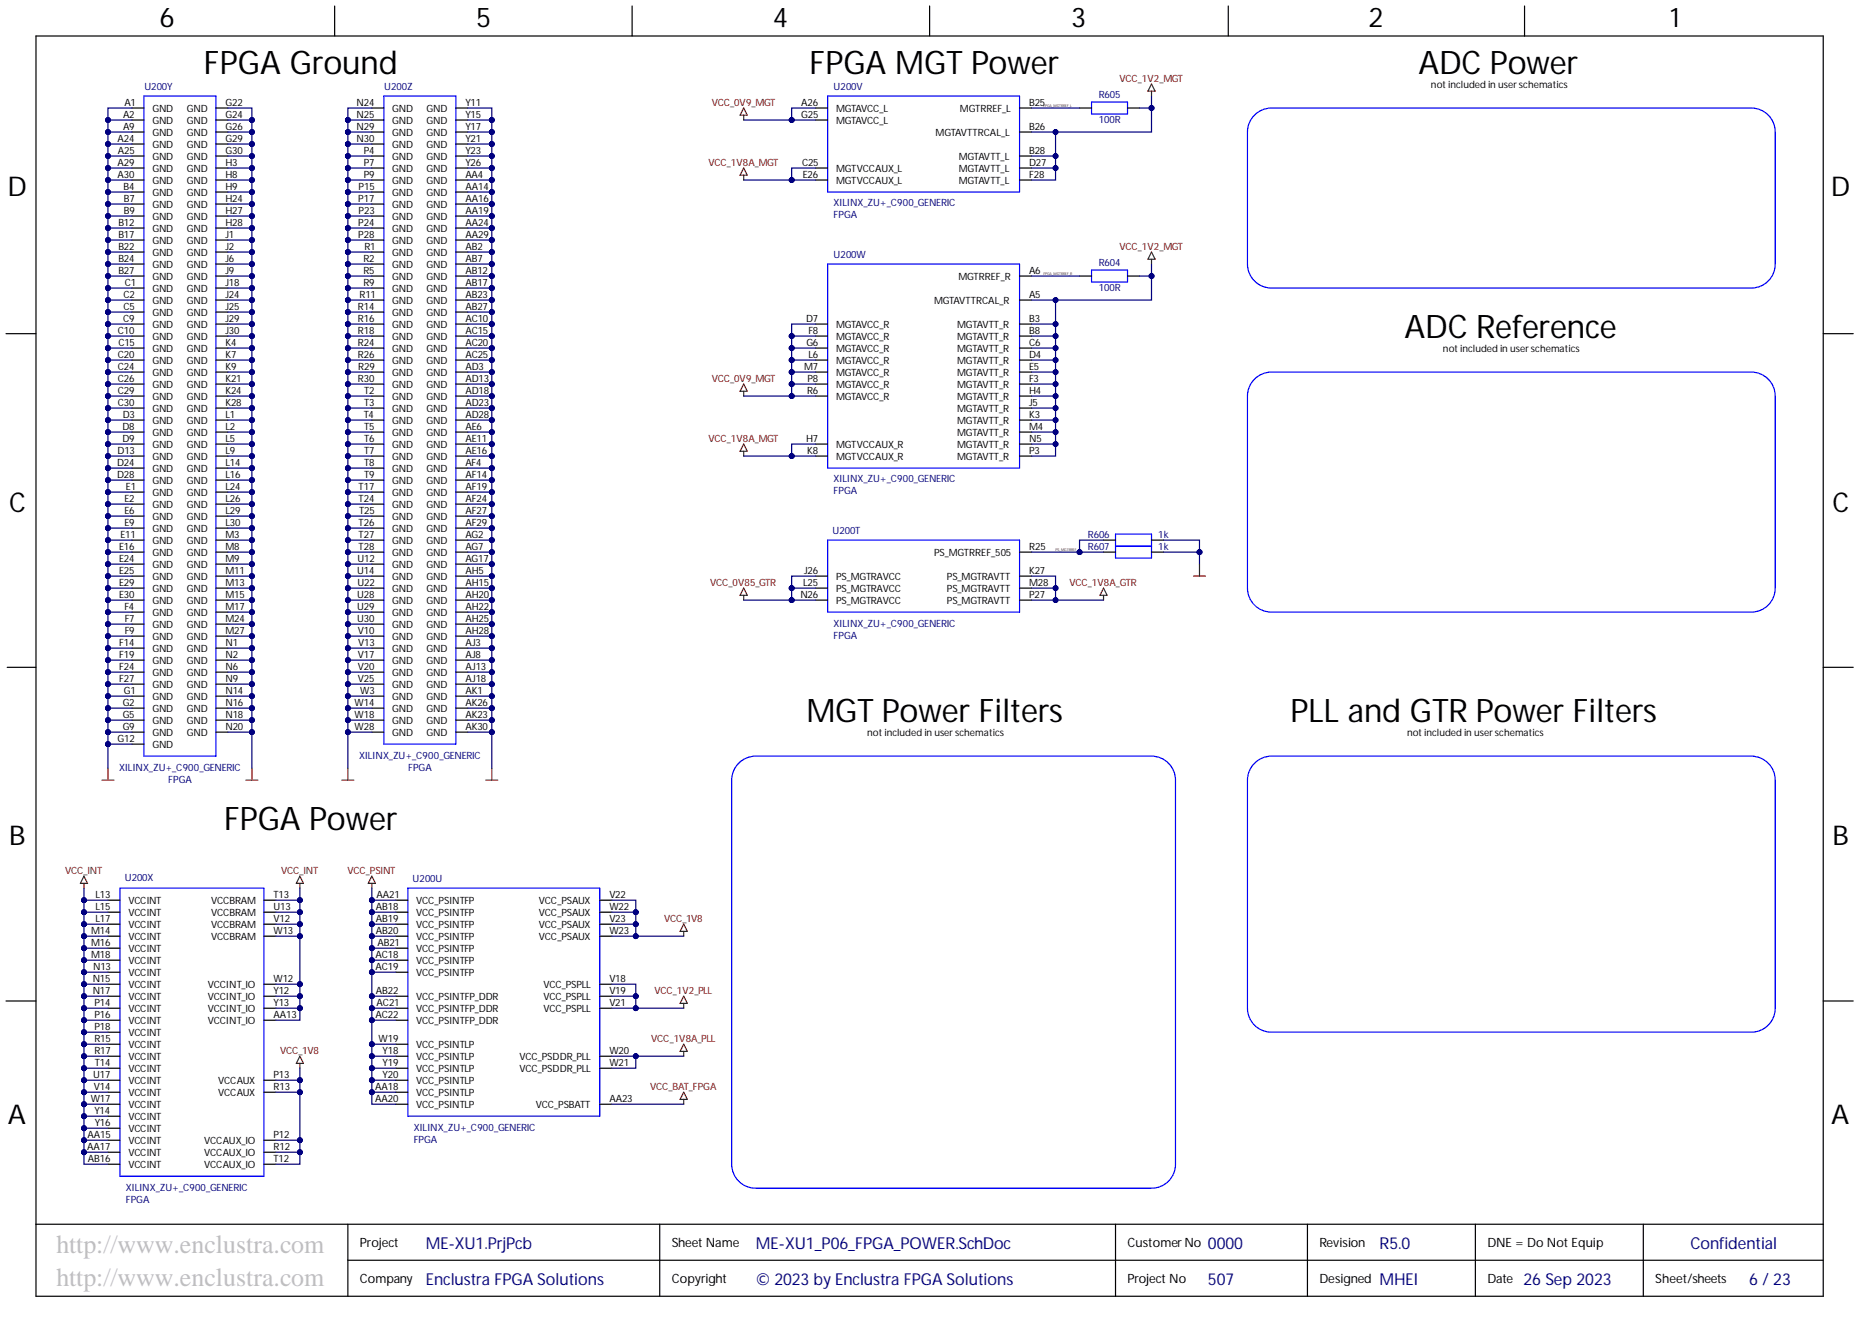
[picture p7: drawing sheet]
<svg xmlns="http://www.w3.org/2000/svg" width="393mm" height="282mm" viewBox="0 0 393 282" stroke-linecap="round" stroke-linejoin="round" font-family="sans-serif">
<defs><g id="words">
<g font-size="6.9">
<text x="43.1" y="15.6">FPGA Ground</text>
<text x="171.2" y="15.6">FPGA MGT Power</text>
<text x="300" y="15.6">ADC Power</text>
<text x="297" y="71.4">ADC Reference</text>
<text x="170.5" y="152.6">MGT Power Filters</text>
<text x="272.9" y="152.6">PLL and GTR Power Filters</text>
<text x="47.4" y="175.5">FPGA Power</text>
</g>
<g font-size="5.8">
<text x="33.7" y="5.7">6</text>
<text x="100.7" y="5.7">5</text>
<text x="163.4" y="5.7">4</text>
<text x="226.5" y="5.7">3</text>
<text x="289.4" y="5.7">2</text>
<text x="353.1" y="5.7">1</text>
<text x="1.6" y="41.5">D</text>
<text x="387.2" y="41.5">D</text>
<text x="1.9" y="108.2">C</text>
<text x="387.5" y="108.2">C</text>
<text x="1.9" y="178.8">B</text>
<text x="387.5" y="178.8">B</text>
<text x="1.7" y="237.6">A</text>
<text x="387.3" y="237.6">A</text>
</g>
<g font-size="5.5" fill="#c0c0c0">
<text x="11.9" y="265">http://www.enclustra.com</text>
<text x="11.9" y="271.9">http://www.enclustra.com</text>
</g>
<g font-size="3.5" fill="#000080">
<text x="90.1" y="264.1">ME-XU1.PrjPcb</text>
<text x="159.8" y="264.1">ME-XU1_P06_FPGA_POWER.SchDoc</text>
<text x="255.4" y="264.1">0000</text>
<text x="357.5" y="264.1">Confidential</text>
<text x="90.1" y="271.7">Enclustra FPGA Solutions</text>
<text x="159.8" y="271.7">© 2023 by Enclustra FPGA Solutions</text>
<text x="255.4" y="271.7">507</text>
<text x="291.7" y="271.7">MHEI</text>
<text x="322.2" y="271.7">26 Sep 2023</text>
<text x="369.9" y="271.7">6 / 23</text>
</g>
<text font-size="3.5" fill="#00007c" x="291.7" y="264.1">R5.0</text>
<g font-size="2.7">
<text x="76.1" y="263.8">Project</text>
<text x="142.1" y="263.8">Sheet Name</text>
<text x="238.4" y="263.8">CustomerNo</text>
<text x="279" y="263.8">Revision</text>
<text x="314.5" y="263.8">DNE = Do Not Equip</text>
<text x="76.1" y="271.4">Company</text>
<text x="142.1" y="271.4">Copyright</text>
<text x="238.4" y="271.4">Project No</text>
<text x="279" y="271.4">Designed</text>
<text x="314.5" y="271.4">Date</text>
<text x="350.1" y="271.4">Sheet/sheets</text>
</g>
<g font-size="2.1" fill="#800000">
<text x="236.8" y="17.3">VCC_1V2_MGT</text>
<text x="150.5" y="22.3">VCC_0V9_MGT</text>
<text x="149.8" y="35">VCC_1V8A_MGT</text>
<text x="236.8" y="52.8">VCC_1V2_MGT</text>
<text x="150.5" y="80.7">VCC_0V9_MGT</text>
<text x="149.8" y="93.4">VCC_1V8A_MGT</text>
<text x="150.2" y="123.9">VCC_0V85_GTR</text>
<text x="226.2" y="123.9">VCC_1V8A_GTR</text>
<text x="13.8" y="184.8">VCC_INT</text>
<text x="59.4" y="184.8">VCC_INT</text>
<text x="73.5" y="184.8">VCC_PSINT</text>
<text x="140.4" y="194.9">VCC_1V8</text>
<text x="138.4" y="210.1">VCC_1V2_PLL</text>
<text x="137.7" y="220.3">VCC_1V8A_PLL</text>
<text x="59.3" y="222.8">VCC_1V8</text>
<text x="137.5" y="230.4">VCC_BAT_FPGA</text>
</g>
<g font-size="2.1">
<text x="26.3" y="22.3">A1</text>
<text x="32.2" y="23.7">GND</text>
<text x="39.5" y="23.7">GND</text>
<text x="47.7" y="22.3">G22</text>
<text x="75.4" y="22.3">N24</text>
<text x="82.9" y="23.7">GND</text>
<text x="90.2" y="23.7">GND</text>
<text x="98.4" y="22.3">Y11</text>
<text x="169.4" y="22.3">A26</text>
<text x="176.8" y="23.7">MGTAVCC_L</text>
<text x="203" y="23.7">MGTRREF_L</text>
<text x="217.6" y="22.3">B25</text>
<text x="302.6" y="18.6">not included in userschematics</text>
<text x="24.9" y="29.9">A24</text>
<text x="26" y="24.9">A2</text>
<text x="26" y="27.4">A9</text>
<text x="32.2" y="26.2">GND</text>
<text x="32.2" y="28.8">GND</text>
<text x="39.5" y="26.2">GND</text>
<text x="39.5" y="28.8">GND</text>
<text x="47.7" y="24.9">G24</text>
<text x="47.7" y="27.4">G26</text>
<text x="47.7" y="29.9">G29</text>
<text x="75.4" y="24.9">N25</text>
<text x="75.4" y="27.4">N29</text>
<text x="75.4" y="29.9">N30</text>
<text x="82.9" y="26.2">GND</text>
<text x="82.9" y="28.8">GND</text>
<text x="90.2" y="26.2">GND</text>
<text x="90.2" y="28.8">GND</text>
<text x="98.4" y="24.9">Y15</text>
<text x="98.4" y="27.4">Y17</text>
<text x="98.4" y="29.9">Y21</text>
<text x="169.4" y="24.9">G25</text>
<text x="176.8" y="26.2">MGTAVCC_L</text>
<text x="197.9" y="28.8">MGTAVTTRCAL_L</text>
<text x="217.6" y="27.4">B26</text>
<text x="24.9" y="35">A29</text>
<text x="24.9" y="32.5">A25</text>
<text x="32.2" y="31.3">GND</text>
<text x="32.2" y="33.8">GND</text>
<text x="39.5" y="31.3">GND</text>
<text x="39.5" y="33.8">GND</text>
<text x="47.7" y="32.5">G30</text>
<text x="47.7" y="35">H3</text>
<text x="76.9" y="32.5">P4</text>
<text x="76.9" y="35">P7</text>
<text x="82.9" y="31.3">GND</text>
<text x="82.9" y="33.8">GND</text>
<text x="90.2" y="31.3">GND</text>
<text x="90.2" y="33.8">GND</text>
<text x="98.4" y="32.5">Y23</text>
<text x="98.4" y="35">Y26</text>
<text x="169.6" y="35">C25</text>
<text x="202.8" y="33.8">MGTAVTT_L</text>
<text x="217.6" y="32.5">B28</text>
<text x="217.6" y="35">D27</text>
<text x="24.9" y="37.6">A30</text>
<text x="26.1" y="40.1">B4</text>
<text x="32.2" y="36.4">GND</text>
<text x="32.2" y="38.9">GND</text>
<text x="32.2" y="41.5">GND</text>
<text x="39.5" y="36.4">GND</text>
<text x="39.5" y="38.9">GND</text>
<text x="39.5" y="41.5">GND</text>
<text x="47.7" y="37.6">H8</text>
<text x="47.7" y="40.1">H9</text>
<text x="75.8" y="40.1">P15</text>
<text x="76.9" y="37.6">P9</text>
<text x="82.9" y="36.4">GND</text>
<text x="82.9" y="38.9">GND</text>
<text x="82.9" y="41.5">GND</text>
<text x="90.2" y="36.4">GND</text>
<text x="90.2" y="38.9">GND</text>
<text x="90.2" y="41.5">GND</text>
<text x="98.4" y="37.6">AA4</text>
<text x="98.4" y="40.1">AA14</text>
<text x="169.8" y="37.6">E26</text>
<text x="176.8" y="36.4">MGTVCCAUX_L</text>
<text x="176.8" y="38.9">MGTVCCAUX_L</text>
<text x="202.8" y="36.4">MGTAVTT_L</text>
<text x="202.8" y="38.9">MGTAVTT_L</text>
<text x="217.6" y="37.6">F28</text>
<text x="25" y="47.7">B12</text>
<text x="26.2" y="42.6">B7</text>
<text x="26.2" y="45.2">B9</text>
<text x="32.2" y="44">GND</text>
<text x="32.2" y="46.5">GND</text>
<text x="39.5" y="44">GND</text>
<text x="39.5" y="46.5">GND</text>
<text x="47.7" y="42.6">H24</text>
<text x="47.7" y="45.2">H27</text>
<text x="47.7" y="47.7">H28</text>
<text x="75.8" y="42.6">P17</text>
<text x="75.8" y="47.7">P24</text>
<text x="75.8" y="45.2">P23</text>
<text x="82.9" y="44">GND</text>
<text x="82.9" y="46.5">GND</text>
<text x="90.2" y="44">GND</text>
<text x="90.2" y="46.5">GND</text>
<text x="98.4" y="42.6">AA16</text>
<text x="98.4" y="45.2">AA19</text>
<text x="98.4" y="47.7">AA24</text>
<text x="25" y="50.3">B17</text>
<text x="25" y="52.8">B22</text>
<text x="32.2" y="49.1">GND</text>
<text x="32.2" y="51.6">GND</text>
<text x="39.5" y="49.1">GND</text>
<text x="39.5" y="51.6">GND</text>
<text x="47.7" y="50.3">J1</text>
<text x="47.7" y="52.8">J2</text>
<text x="75.8" y="50.3">P28</text>
<text x="77.1" y="52.8">R1</text>
<text x="82.9" y="49.1">GND</text>
<text x="82.9" y="51.6">GND</text>
<text x="90.2" y="49.1">GND</text>
<text x="90.2" y="51.6">GND</text>
<text x="98.4" y="50.3">AA29</text>
<text x="98.4" y="52.8">AB2</text>
<text x="25" y="55.3">B24</text>
<text x="25" y="57.9">B27</text>
<text x="32.2" y="54.1">GND</text>
<text x="32.2" y="56.7">GND</text>
<text x="32.2" y="59.2">GND</text>
<text x="39.5" y="54.1">GND</text>
<text x="39.5" y="56.7">GND</text>
<text x="39.5" y="59.2">GND</text>
<text x="47.7" y="55.3">J6</text>
<text x="47.7" y="57.9">J9</text>
<text x="76.9" y="55.3">R2</text>
<text x="76.9" y="57.9">R5</text>
<text x="82.9" y="54.1">GND</text>
<text x="82.9" y="56.7">GND</text>
<text x="82.9" y="59.2">GND</text>
<text x="90.2" y="54.1">GND</text>
<text x="90.2" y="56.7">GND</text>
<text x="90.2" y="59.2">GND</text>
<text x="98.4" y="55.3">AB7</text>
<text x="98.4" y="57.9">AB12</text>
<text x="202.7" y="59.2">MGTRREF_R</text>
<text x="217.6" y="57.9">A6</text>
<text x="26.1" y="62.9">C2</text>
<text x="26.1" y="65.5">C5</text>
<text x="26.4" y="60.4">C1</text>
<text x="32.2" y="61.8">GND</text>
<text x="32.2" y="64.3">GND</text>
<text x="39.5" y="61.8">GND</text>
<text x="39.5" y="64.3">GND</text>
<text x="47.7" y="60.4">J18</text>
<text x="47.7" y="62.9">J24</text>
<text x="47.7" y="65.5">J25</text>
<text x="75.7" y="65.5">R14</text>
<text x="76" y="62.9">R11</text>
<text x="76.9" y="60.4">R9</text>
<text x="82.9" y="61.8">GND</text>
<text x="82.9" y="64.3">GND</text>
<text x="90.2" y="61.8">GND</text>
<text x="90.2" y="64.3">GND</text>
<text x="98.4" y="60.4">AB17</text>
<text x="98.4" y="62.9">AB23</text>
<text x="98.4" y="65.5">AB27</text>
<text x="197.5" y="64.3">MGTAVTTRCAL_R</text>
<text x="217.6" y="62.9">A5</text>
<text x="24.9" y="70.6">C10</text>
<text x="26" y="68">C9</text>
<text x="32.2" y="66.8">GND</text>
<text x="32.2" y="69.4">GND</text>
<text x="32.2" y="71.9">GND</text>
<text x="39.5" y="66.8">GND</text>
<text x="39.5" y="69.4">GND</text>
<text x="39.5" y="71.9">GND</text>
<text x="47.7" y="68">J29</text>
<text x="47.7" y="70.6">J30</text>
<text x="75.7" y="68">R16</text>
<text x="75.7" y="70.6">R18</text>
<text x="82.9" y="66.8">GND</text>
<text x="82.9" y="69.4">GND</text>
<text x="82.9" y="71.9">GND</text>
<text x="90.2" y="66.8">GND</text>
<text x="90.2" y="69.4">GND</text>
<text x="90.2" y="71.9">GND</text>
<text x="98.4" y="68">AC10</text>
<text x="98.4" y="70.6">AC15</text>
<text x="170.5" y="68">D7</text>
<text x="171" y="70.6">F8</text>
<text x="176.8" y="69.4">MGTAVCC_R</text>
<text x="176.8" y="71.9">MGTAVCC_R</text>
<text x="202.4" y="69.4">MGTAVTT_R</text>
<text x="202.4" y="71.9">MGTAVTT_R</text>
<text x="217.6" y="68">B3</text>
<text x="217.6" y="70.6">B8</text>
<text x="24.9" y="75.6">C20</text>
<text x="25" y="73.1">C15</text>
<text x="32.2" y="74.4">GND</text>
<text x="32.2" y="77">GND</text>
<text x="39.5" y="74.4">GND</text>
<text x="39.5" y="77">GND</text>
<text x="47.7" y="73.1">K4</text>
<text x="47.7" y="75.6">K7</text>
<text x="75.7" y="73.1">R24</text>
<text x="75.7" y="75.6">R26</text>
<text x="82.9" y="74.4">GND</text>
<text x="82.9" y="77">GND</text>
<text x="90.2" y="74.4">GND</text>
<text x="90.2" y="77">GND</text>
<text x="98.4" y="73.1">AC20</text>
<text x="98.4" y="75.6">AC25</text>
<text x="170.5" y="73.1">G6</text>
<text x="171" y="75.6">L6</text>
<text x="176.8" y="74.4">MGTAVCC_R</text>
<text x="176.8" y="77">MGTAVCC_R</text>
<text x="202.4" y="74.4">MGTAVTT_R</text>
<text x="202.4" y="77">MGTAVTT_R</text>
<text x="217.6" y="73.1">C6</text>
<text x="217.6" y="75.6">D4</text>
<text x="305.2" y="74.4">not included in userschematics</text>
<text x="24.9" y="78.2">C24</text>
<text x="24.9" y="80.7">C26</text>
<text x="24.9" y="83.2">C29</text>
<text x="32.2" y="79.5">GND</text>
<text x="32.2" y="82.1">GND</text>
<text x="39.5" y="79.5">GND</text>
<text x="39.5" y="82.1">GND</text>
<text x="47.7" y="78.2">K9</text>
<text x="47.7" y="80.7">K21</text>
<text x="47.7" y="83.2">K24</text>
<text x="75.7" y="80.7">R30</text>
<text x="75.8" y="78.2">R29</text>
<text x="77" y="83.2">T2</text>
<text x="82.9" y="79.5">GND</text>
<text x="82.9" y="82.1">GND</text>
<text x="90.2" y="79.5">GND</text>
<text x="90.2" y="82.1">GND</text>
<text x="98.4" y="78.2">AD3</text>
<text x="98.4" y="80.7">AD13</text>
<text x="98.4" y="83.2">AD18</text>
<text x="170" y="78.2">M7</text>
<text x="170.7" y="83.2">R6</text>
<text x="170.8" y="80.7">P8</text>
<text x="176.8" y="79.5">MGTAVCC_R</text>
<text x="176.8" y="82.1">MGTAVCC_R</text>
<text x="202.4" y="79.5">MGTAVTT_R</text>
<text x="202.4" y="82.1">MGTAVTT_R</text>
<text x="217.6" y="78.2">E5</text>
<text x="217.6" y="80.7">F3</text>
<text x="217.6" y="83.2">H4</text>
<text x="24.9" y="85.8">C30</text>
<text x="26" y="88.3">D3</text>
<text x="32.2" y="84.6">GND</text>
<text x="32.2" y="87.1">GND</text>
<text x="32.2" y="89.7">GND</text>
<text x="39.5" y="84.6">GND</text>
<text x="39.5" y="87.1">GND</text>
<text x="39.5" y="89.7">GND</text>
<text x="47.7" y="85.8">K28</text>
<text x="47.7" y="88.3">L1</text>
<text x="76.9" y="88.3">T4</text>
<text x="77" y="85.8">T3</text>
<text x="82.9" y="84.6">GND</text>
<text x="82.9" y="87.1">GND</text>
<text x="82.9" y="89.7">GND</text>
<text x="90.2" y="84.6">GND</text>
<text x="90.2" y="87.1">GND</text>
<text x="90.2" y="89.7">GND</text>
<text x="98.4" y="85.8">AD23</text>
<text x="98.4" y="88.3">AD28</text>
<text x="176.8" y="84.6">MGTAVCC_R</text>
<text x="202.4" y="84.6">MGTAVTT_R</text>
<text x="202.4" y="87.1">MGTAVTT_R</text>
<text x="202.4" y="89.7">MGTAVTT_R</text>
<text x="217.6" y="85.8">J5</text>
<text x="217.6" y="88.3">K3</text>
<text x="24.9" y="95.9">D13</text>
<text x="25.9" y="90.9">D8</text>
<text x="25.9" y="93.4">D9</text>
<text x="32.2" y="92.2">GND</text>
<text x="32.2" y="94.8">GND</text>
<text x="39.5" y="92.2">GND</text>
<text x="39.5" y="94.8">GND</text>
<text x="47.7" y="90.9">L2</text>
<text x="47.7" y="93.4">L5</text>
<text x="47.7" y="95.9">L9</text>
<text x="77" y="90.9">T5</text>
<text x="77" y="93.4">T6</text>
<text x="77" y="95.9">T7</text>
<text x="82.9" y="92.2">GND</text>
<text x="82.9" y="94.8">GND</text>
<text x="90.2" y="92.2">GND</text>
<text x="90.2" y="94.8">GND</text>
<text x="98.4" y="90.9">AE6</text>
<text x="98.4" y="93.4">AE11</text>
<text x="98.4" y="95.9">AE16</text>
<text x="170.5" y="93.4">H7</text>
<text x="170.7" y="95.9">K8</text>
<text x="176.8" y="94.8">MGTVCCAUX_R</text>
<text x="202.4" y="92.2">MGTAVTT_R</text>
<text x="202.4" y="94.8">MGTAVTT_R</text>
<text x="217.6" y="90.9">M4</text>
<text x="217.6" y="93.4">N5</text>
<text x="217.6" y="95.9">P3</text>
<text x="24.8" y="98.5">D24</text>
<text x="24.8" y="101">D28</text>
<text x="32.2" y="97.3">GND</text>
<text x="32.2" y="99.8">GND</text>
<text x="39.5" y="97.3">GND</text>
<text x="39.5" y="99.8">GND</text>
<text x="47.7" y="98.5">L14</text>
<text x="47.7" y="101">L16</text>
<text x="77" y="98.5">T8</text>
<text x="77" y="101">T9</text>
<text x="82.9" y="97.3">GND</text>
<text x="82.9" y="99.8">GND</text>
<text x="90.2" y="97.3">GND</text>
<text x="90.2" y="99.8">GND</text>
<text x="98.4" y="98.5">AF4</text>
<text x="98.4" y="101">AF14</text>
<text x="176.8" y="97.3">MGTVCCAUX_R</text>
<text x="202.4" y="97.3">MGTAVTT_R</text>
<text x="26.3" y="106.1">E2</text>
<text x="26.6" y="103.5">E1</text>
<text x="32.2" y="102.4">GND</text>
<text x="32.2" y="104.9">GND</text>
<text x="32.2" y="107.4">GND</text>
<text x="39.5" y="102.4">GND</text>
<text x="39.5" y="104.9">GND</text>
<text x="39.5" y="107.4">GND</text>
<text x="47.7" y="103.5">L24</text>
<text x="47.7" y="106.1">L26</text>
<text x="75.8" y="103.5">T17</text>
<text x="75.8" y="106.1">T24</text>
<text x="82.9" y="102.4">GND</text>
<text x="82.9" y="104.9">GND</text>
<text x="82.9" y="107.4">GND</text>
<text x="90.2" y="102.4">GND</text>
<text x="90.2" y="104.9">GND</text>
<text x="90.2" y="107.4">GND</text>
<text x="98.4" y="103.5">AF19</text>
<text x="98.4" y="106.1">AF24</text>
<text x="25.5" y="113.7">E11</text>
<text x="26.3" y="108.6">E6</text>
<text x="26.3" y="111.2">E9</text>
<text x="32.2" y="110">GND</text>
<text x="32.2" y="112.5">GND</text>
<text x="39.5" y="110">GND</text>
<text x="39.5" y="112.5">GND</text>
<text x="47.7" y="108.6">L29</text>
<text x="47.7" y="111.2">L30</text>
<text x="47.7" y="113.7">M3</text>
<text x="75.8" y="111.2">T26</text>
<text x="75.8" y="113.7">T27</text>
<text x="75.9" y="108.6">T25</text>
<text x="82.9" y="110">GND</text>
<text x="82.9" y="112.5">GND</text>
<text x="90.2" y="110">GND</text>
<text x="90.2" y="112.5">GND</text>
<text x="98.4" y="108.6">AF27</text>
<text x="98.4" y="111.2">AF29</text>
<text x="98.4" y="113.7">AG2</text>
<text x="25.2" y="116.2">E16</text>
<text x="25.2" y="118.8">E24</text>
<text x="32.2" y="115.1">GND</text>
<text x="32.2" y="117.6">GND</text>
<text x="39.5" y="115.1">GND</text>
<text x="39.5" y="117.6">GND</text>
<text x="47.7" y="116.2">M8</text>
<text x="47.7" y="118.8">M9</text>
<text x="75.6" y="118.8">U12</text>
<text x="75.8" y="116.2">T28</text>
<text x="82.9" y="115.1">GND</text>
<text x="82.9" y="117.6">GND</text>
<text x="90.2" y="115.1">GND</text>
<text x="90.2" y="117.6">GND</text>
<text x="98.4" y="116.2">AG7</text>
<text x="98.4" y="118.8">AG17</text>
<text x="197.5" y="117.6">PS_MGTRREF_505</text>
<text x="217.6" y="116.2">R25</text>
<text x="25.2" y="121.3">E25</text>
<text x="25.2" y="123.9">E29</text>
<text x="32.2" y="120.1">GND</text>
<text x="32.2" y="122.7">GND</text>
<text x="32.2" y="125.2">GND</text>
<text x="39.5" y="120.1">GND</text>
<text x="39.5" y="122.7">GND</text>
<text x="39.5" y="125.2">GND</text>
<text x="47.7" y="121.3">M11</text>
<text x="47.7" y="123.9">M13</text>
<text x="75.5" y="121.3">U14</text>
<text x="75.6" y="123.9">U22</text>
<text x="82.9" y="120.1">GND</text>
<text x="82.9" y="122.7">GND</text>
<text x="82.9" y="125.2">GND</text>
<text x="90.2" y="120.1">GND</text>
<text x="90.2" y="122.7">GND</text>
<text x="90.2" y="125.2">GND</text>
<text x="98.4" y="121.3">AH5</text>
<text x="98.4" y="123.9">AH15</text>
<text x="169.9" y="123.9">L25</text>
<text x="170" y="121.3">J26</text>
<text x="176.8" y="122.7">PS_MGTRAVCC</text>
<text x="176.8" y="125.2">PS_MGTRAVCC</text>
<text x="200.2" y="122.7">PS_MGTRAVTT</text>
<text x="200.2" y="125.2">PS_MGTRAVTT</text>
<text x="217.6" y="121.3">K27</text>
<text x="217.6" y="123.9">M28</text>
<text x="25.2" y="126.4">E30</text>
<text x="26.3" y="128.9">F4</text>
<text x="26.4" y="131.5">F7</text>
<text x="32.2" y="127.7">GND</text>
<text x="32.2" y="130.3">GND</text>
<text x="39.5" y="127.7">GND</text>
<text x="39.5" y="130.3">GND</text>
<text x="47.7" y="126.4">M15</text>
<text x="47.7" y="128.9">M17</text>
<text x="47.7" y="131.5">M24</text>
<text x="75.5" y="126.4">U28</text>
<text x="75.5" y="128.9">U29</text>
<text x="75.5" y="131.5">U30</text>
<text x="82.9" y="127.7">GND</text>
<text x="82.9" y="130.3">GND</text>
<text x="90.2" y="127.7">GND</text>
<text x="90.2" y="130.3">GND</text>
<text x="98.4" y="126.4">AH20</text>
<text x="98.4" y="128.9">AH22</text>
<text x="98.4" y="131.5">AH25</text>
<text x="169.3" y="126.4">N26</text>
<text x="176.8" y="127.7">PS_MGTRAVCC</text>
<text x="200.2" y="127.7">PS_MGTRAVTT</text>
<text x="217.6" y="126.4">P27</text>
<text x="25.2" y="136.5">F14</text>
<text x="26.4" y="134">F9</text>
<text x="32.2" y="132.8">GND</text>
<text x="32.2" y="135.4">GND</text>
<text x="32.2" y="137.9">GND</text>
<text x="39.5" y="132.8">GND</text>
<text x="39.5" y="135.4">GND</text>
<text x="39.5" y="137.9">GND</text>
<text x="47.7" y="134">M27</text>
<text x="47.7" y="136.5">N1</text>
<text x="75.7" y="134">V10</text>
<text x="75.8" y="136.5">V13</text>
<text x="82.9" y="132.8">GND</text>
<text x="82.9" y="135.4">GND</text>
<text x="82.9" y="137.9">GND</text>
<text x="90.2" y="132.8">GND</text>
<text x="90.2" y="135.4">GND</text>
<text x="90.2" y="137.9">GND</text>
<text x="98.4" y="134">AH28</text>
<text x="98.4" y="136.5">AJ3</text>
<text x="25.2" y="139.1">F19</text>
<text x="25.2" y="141.6">F24</text>
<text x="32.2" y="140.4">GND</text>
<text x="32.2" y="143">GND</text>
<text x="39.5" y="140.4">GND</text>
<text x="39.5" y="143">GND</text>
<text x="47.7" y="139.1">N2</text>
<text x="47.7" y="141.6">N6</text>
<text x="75.7" y="139.1">V17</text>
<text x="75.7" y="141.6">V20</text>
<text x="82.9" y="140.4">GND</text>
<text x="82.9" y="143">GND</text>
<text x="90.2" y="140.4">GND</text>
<text x="90.2" y="143">GND</text>
<text x="98.4" y="139.1">AJ8</text>
<text x="98.4" y="141.6">AJ13</text>
<text x="25.2" y="144.2">F27</text>
<text x="26" y="149.2">G2</text>
<text x="26.2" y="146.7">G1</text>
<text x="32.2" y="145.5">GND</text>
<text x="32.2" y="148">GND</text>
<text x="39.5" y="145.5">GND</text>
<text x="39.5" y="148">GND</text>
<text x="47.7" y="144.2">N9</text>
<text x="47.7" y="146.7">N14</text>
<text x="47.7" y="149.2">N16</text>
<text x="75" y="149.2">W14</text>
<text x="75.7" y="144.2">V25</text>
<text x="76.2" y="146.7">W3</text>
<text x="82.9" y="145.5">GND</text>
<text x="82.9" y="148">GND</text>
<text x="90.2" y="145.5">GND</text>
<text x="90.2" y="148">GND</text>
<text x="98.4" y="144.2">AJ18</text>
<text x="98.4" y="146.7">AK1</text>
<text x="98.4" y="149.2">AK26</text>
<text x="26" y="151.8">G5</text>
<text x="26" y="154.3">G9</text>
<text x="32.2" y="150.6">GND</text>
<text x="32.2" y="153.1">GND</text>
<text x="32.2" y="155.7">GND</text>
<text x="39.5" y="150.6">GND</text>
<text x="39.5" y="153.1">GND</text>
<text x="39.5" y="155.7">GND</text>
<text x="47.7" y="151.8">N18</text>
<text x="47.7" y="154.3">N20</text>
<text x="75" y="151.8">W18</text>
<text x="75" y="154.3">W28</text>
<text x="82.9" y="150.6">GND</text>
<text x="82.9" y="153.1">GND</text>
<text x="82.9" y="155.7">GND</text>
<text x="90.2" y="150.6">GND</text>
<text x="90.2" y="153.1">GND</text>
<text x="90.2" y="155.7">GND</text>
<text x="98.4" y="151.8">AK23</text>
<text x="98.4" y="154.3">AK30</text>
<text x="183.4" y="155.7">not included in userschematics</text>
<text x="297.5" y="155.7">not included in userschematics</text>
<text x="24.9" y="156.8">G12</text>
<text x="32.2" y="158.2">GND</text>
<text x="20.2" y="189.8">L13</text>
<text x="27.1" y="191.2">VCCINT</text>
<text x="44.6" y="191.2">VCCBRAM</text>
<text x="57.8" y="189.8">T13</text>
<text x="79.7" y="189.8">AA21</text>
<text x="88" y="191.2">VCC_PSINTFP</text>
<text x="114" y="191.2">VCC_PSAUX</text>
<text x="128.9" y="189.8">V22</text>
<text x="19.3" y="197.5">M14</text>
<text x="20.2" y="192.4">L15</text>
<text x="20.2" y="194.9">L17</text>
<text x="27.1" y="193.7">VCCINT</text>
<text x="27.1" y="196.3">VCCINT</text>
<text x="44.6" y="193.7">VCCBRAM</text>
<text x="44.6" y="196.3">VCCBRAM</text>
<text x="57.8" y="192.4">U13</text>
<text x="57.8" y="194.9">V12</text>
<text x="57.8" y="197.5">W13</text>
<text x="79.5" y="192.4">AB18</text>
<text x="79.5" y="194.9">AB19</text>
<text x="79.5" y="197.5">AB20</text>
<text x="88" y="193.7">VCC_PSINTFP</text>
<text x="88" y="196.3">VCC_PSINTFP</text>
<text x="114" y="193.7">VCC_PSAUX</text>
<text x="114" y="196.3">VCC_PSAUX</text>
<text x="128.9" y="192.4">W22</text>
<text x="128.9" y="194.9">V23</text>
<text x="128.9" y="197.5">W23</text>
<text x="19.3" y="200">M16</text>
<text x="19.3" y="202.5">M18</text>
<text x="27.1" y="198.8">VCCINT</text>
<text x="27.1" y="201.3">VCCINT</text>
<text x="27.1" y="203.9">VCCINT</text>
<text x="44.6" y="198.8">VCCBRAM</text>
<text x="79.4" y="202.5">AC18</text>
<text x="79.8" y="200">AB21</text>
<text x="88" y="198.8">VCC_PSINTFP</text>
<text x="88" y="201.3">VCC_PSINTFP</text>
<text x="88" y="203.9">VCC_PSINTFP</text>
<text x="114" y="198.8">VCC_PSAUX</text>
<text x="19.6" y="207.6">N15</text>
<text x="19.7" y="205.1">N13</text>
<text x="27.1" y="206.4">VCCINT</text>
<text x="27.1" y="209">VCCINT</text>
<text x="44" y="209">VCCINT_IO</text>
<text x="57.8" y="207.6">W12</text>
<text x="79.4" y="205.1">AC19</text>
<text x="88" y="206.4">VCC_PSINTFP</text>
<text x="114.9" y="209">VCC_PSPLL</text>
<text x="128.9" y="207.6">V18</text>
<text x="19.6" y="210.1">N17</text>
<text x="20" y="212.7">P14</text>
<text x="20" y="215.2">P16</text>
<text x="27.1" y="211.5">VCCINT</text>
<text x="27.1" y="214">VCCINT</text>
<text x="44" y="211.5">VCCINT_IO</text>
<text x="44" y="214">VCCINT_IO</text>
<text x="57.8" y="210.1">Y12</text>
<text x="57.8" y="212.7">Y13</text>
<text x="57.8" y="215.2">AA13</text>
<text x="79.4" y="215.2">AC22</text>
<text x="79.5" y="210.1">AB22</text>
<text x="79.7" y="212.7">AC21</text>
<text x="88" y="211.5">VCC_PSINTFP_DDR</text>
<text x="88" y="214">VCC_PSINTFP_DDR</text>
<text x="114.9" y="211.5">VCC_PSPLL</text>
<text x="114.9" y="214">VCC_PSPLL</text>
<text x="128.9" y="210.1">V19</text>
<text x="128.9" y="212.7">V21</text>
<text x="20" y="217.8">P18</text>
<text x="20" y="220.3">R15</text>
<text x="27.1" y="216.6">VCCINT</text>
<text x="27.1" y="219.1">VCCINT</text>
<text x="27.1" y="221.6">VCCINT</text>
<text x="44" y="216.6">VCCINT_IO</text>
<text x="80.1" y="220.3">W19</text>
<text x="88" y="216.6">VCC_PSINTFP_DDR</text>
<text x="88" y="221.6">VCC_PSINTLP</text>
<text x="19.7" y="227.9">U17</text>
<text x="20" y="222.8">R17</text>
<text x="20" y="225.4">T14</text>
<text x="27.1" y="224.2">VCCINT</text>
<text x="27.1" y="226.7">VCCINT</text>
<text x="57.8" y="227.9">P13</text>
<text x="80.9" y="222.8">Y18</text>
<text x="80.9" y="225.4">Y19</text>
<text x="80.9" y="227.9">Y20</text>
<text x="88" y="224.2">VCC_PSINTLP</text>
<text x="88" y="226.7">VCC_PSINTLP</text>
<text x="109.8" y="224.2">VCC_PSDDR_PLL</text>
<text x="109.8" y="226.7">VCC_PSDDR_PLL</text>
<text x="128.9" y="222.8">W20</text>
<text x="128.9" y="225.4">W21</text>
<text x="19.2" y="233">W17</text>
<text x="19.9" y="230.4">V14</text>
<text x="27.1" y="229.3">VCCINT</text>
<text x="27.1" y="231.8">VCCINT</text>
<text x="46.2" y="229.3">VCCAUX</text>
<text x="46.2" y="231.8">VCCAUX</text>
<text x="57.8" y="230.4">R13</text>
<text x="79.3" y="230.4">AA18</text>
<text x="79.3" y="233">AA20</text>
<text x="88" y="229.3">VCC_PSINTLP</text>
<text x="88" y="231.8">VCC_PSINTLP</text>
<text x="128.9" y="233">AA23</text>
<text x="20" y="235.5">Y14</text>
<text x="20" y="238.1">Y16</text>
<text x="27.1" y="234.3">VCCINT</text>
<text x="27.1" y="236.9">VCCINT</text>
<text x="27.1" y="239.4">VCCINT</text>
<text x="88" y="234.3">VCC_PSINTLP</text>
<text x="113.3" y="234.3">VCC_PSBATT</text>
<text x="18.4" y="243.1">AA17</text>
<text x="18.5" y="240.6">AA15</text>
<text x="18.6" y="245.7">AB16</text>
<text x="27.1" y="242">VCCINT</text>
<text x="27.1" y="244.5">VCCINT</text>
<text x="43.2" y="242">VCCAUX_IO</text>
<text x="43.2" y="244.5">VCCAUX_IO</text>
<text x="57.8" y="240.6">P12</text>
<text x="57.8" y="243.1">R12</text>
<text x="57.8" y="245.7">T12</text>
<text x="27.1" y="247">VCCINT</text>
<text x="43.2" y="247">VCCAUX_IO</text>
</g>
<g font-size="2.1" fill="#000080">
<text x="30.5" y="19">U200Y</text>
<text x="81.3" y="19">U200Z</text>
<text x="176.3" y="19">U200V</text>
<text x="232.4" y="20.8">R605</text>
<text x="232.4" y="26.1">100R</text>
<text x="176.3" y="46.2">FPGA</text>
<text x="176.3" y="43.7">XILINX_ZU+_C900_GENERIC</text>
<text x="176.3" y="54.6">U200W</text>
<text x="232.4" y="56.3">R604</text>
<text x="232.4" y="61.6">100R</text>
<text x="176.3" y="104.6">FPGA</text>
<text x="176.3" y="102">XILINX_ZU+_C900_GENERIC</text>
<text x="176" y="112.9">U200T</text>
<text x="230.1" y="113.7">R606</text>
<text x="245" y="113.7">1k</text>
<text x="230.1" y="116.2">R607</text>
<text x="245" y="116.2">1k</text>
<text x="176.3" y="135">FPGA</text>
<text x="176.3" y="132.5">XILINX_ZU+_C900_GENERIC</text>
<text x="75.9" y="160.4">XILINX_ZU+_C900_GENERIC</text>
<text x="25.2" y="162.9">XILINX_ZU+_C900_GENERIC</text>
<text x="35.6" y="165.5">FPGA</text>
<text x="86.3" y="162.9">FPGA</text>
<text x="26.4" y="186.3">U200X</text>
<text x="87.3" y="186.5">U200U</text>
<text x="87.5" y="239.1">XILINX_ZU+_C900_GENERIC</text>
<text x="87.5" y="241.6">FPGA</text>
<text x="26.6" y="251.8">XILINX_ZU+_C900_GENERIC</text>
<text x="26.6" y="254.3">FPGA</text>
</g>
<g font-size=".8" fill="#800000">
<text x="220.7" y="22.7">FPGA_MGTRREF_L</text>
<text x="220.7" y="58.2">FPGA_MGTRREF_R</text>
<text x="223.2" y="116.6">PS_MGTRREF</text>
</g>
</g></defs>
<g fill="none" stroke="#000" stroke-width=".25">
<path d="M7.6 7.6h378v266.5h-378zM70.8 1.3v6.3M133.7 1.3v6.3M196.6 1.3v6.3M259.8 1.3v6.3M322.4 1.3v6.3M27.9 22.8h2.5M27.9 25.4h2.5M27.9 35.5h2.5M27.9 38.1h2.5M27.9 27.9h2.5M27.9 33h2.5"/>
<path d="M27.9 30.5h2.5M45.7 22.8h2.5M45.7 25.4h2.5M45.7 35.5h2.5M45.7 38.1h2.5M45.7 27.9h2.5M45.7 33h2.5M45.7 30.5h2.5M78.6 22.8h2.6M78.6 25.4h2.6M78.6 35.5h2.6M78.6 38.1h2.6"/>
<path d="M78.6 27.9h2.6M78.6 33h2.6M78.6 30.5h2.6M96.4 22.8h2.5M96.4 25.4h2.5M96.4 35.5h2.5M96.4 38.1h2.5M96.4 27.9h2.5M96.4 33h2.5M96.4 30.5h2.5M172.5 22.8h2.5M172.5 25.4h2.5"/>
<path d="M172.5 35.5h2.5M172.5 38.1h2.5M215.6 22.8h2.6M215.6 35.5h2.6M215.6 38.1h2.6M215.6 27.9h2.6M215.6 33h2.6M228.3 22.8h2.5M238.4 22.8h2.6M27.9 58.4h2.5M27.9 40.6h2.5M27.9 43.1h2.5"/>
<path d="M27.9 45.7h2.5M27.9 48.2h2.5M27.9 50.8h2.5M27.9 53.3h2.5M27.9 55.8h2.5M45.7 58.4h2.5M45.7 40.6h2.5M45.7 43.1h2.5M45.7 45.7h2.5M45.7 48.2h2.5M45.7 50.8h2.5M45.7 53.3h2.5"/>
<path d="M45.7 55.8h2.5M78.6 58.4h2.6M78.6 40.6h2.6M78.6 43.1h2.6M78.6 45.7h2.6M78.6 48.2h2.6M78.6 50.8h2.6M78.6 53.3h2.6M78.6 55.8h2.6M96.4 58.4h2.5M96.4 40.6h2.5M96.4 43.1h2.5"/>
<path d="M96.4 45.7h2.5M96.4 48.2h2.5M96.4 50.8h2.5M96.4 53.3h2.5M96.4 55.8h2.5M215.6 58.4h2.6M228.3 58.4h2.5M238.4 58.4h2.6M1.3 70.6h6.3M27.9 68.5h2.5M27.9 71.1h2.5M27.9 73.6h2.5"/>
<path d="M27.9 76.1h2.5M27.9 78.7h2.5M27.9 63.4h2.5M27.9 60.9h2.5M27.9 66h2.5M45.7 68.5h2.5M45.7 71.1h2.5M45.7 73.6h2.5M45.7 76.1h2.5M45.7 78.7h2.5M45.7 63.4h2.5M45.7 60.9h2.5"/>
<path d="M45.7 66h2.5M78.6 68.5h2.6M78.6 71.1h2.6M78.6 73.6h2.6M78.6 76.1h2.6M78.6 78.7h2.6M78.6 63.4h2.6M78.6 60.9h2.6M78.6 66h2.6M96.4 68.5h2.5M96.4 71.1h2.5M96.4 73.6h2.5"/>
<path d="M96.4 76.1h2.5M96.4 78.7h2.5M96.4 63.4h2.5M96.4 60.9h2.5M96.4 66h2.5M172.5 68.5h2.5M172.5 71.1h2.5M172.5 73.6h2.5M172.5 76.1h2.5M172.5 78.7h2.5M215.6 68.5h2.6M215.6 71.1h2.6"/>
<path d="M215.6 73.6h2.6M215.6 76.1h2.6M215.6 78.7h2.6M215.6 63.4h2.6M385.6 70.6h6.3M27.9 81.2h2.5M27.9 83.8h2.5M27.9 93.9h2.5M27.9 96.4h2.5M27.9 86.3h2.5M27.9 88.8h2.5M27.9 91.4h2.5"/>
<path d="M27.9 99h2.5M45.7 81.2h2.5M45.7 83.8h2.5M45.7 93.9h2.5M45.7 96.4h2.5M45.7 86.3h2.5M45.7 88.8h2.5M45.7 91.4h2.5M45.7 99h2.5M78.6 81.2h2.6M78.6 83.8h2.6M78.6 93.9h2.6"/>
<path d="M78.6 96.4h2.6M78.6 86.3h2.6M78.6 88.8h2.6M78.6 91.4h2.6M78.6 99h2.6M96.4 81.2h2.5M96.4 83.8h2.5M96.4 93.9h2.5M96.4 96.4h2.5M96.4 86.3h2.5M96.4 88.8h2.5M96.4 91.4h2.5"/>
<path d="M96.4 99h2.5M172.5 81.2h2.5M172.5 83.8h2.5M172.5 93.9h2.5M172.5 96.4h2.5M215.6 81.2h2.6M215.6 83.8h2.6M215.6 93.9h2.6M215.6 96.4h2.6M215.6 86.3h2.6M215.6 88.8h2.6M215.6 91.4h2.6"/>
<path d="M27.9 116.7h2.5M27.9 114.2h2.5M27.9 101.5h2.5M27.9 104.1h2.5M27.9 106.6h2.5M27.9 109.1h2.5M27.9 111.7h2.5M27.9 119.3h2.5M45.7 116.7h2.5M45.7 114.2h2.5M45.7 101.5h2.5M45.7 104.1h2.5"/>
<path d="M45.7 106.6h2.5M45.7 109.1h2.5M45.7 111.7h2.5M45.7 119.3h2.5M78.6 116.7h2.6M78.6 114.2h2.6M78.6 101.5h2.6M78.6 104.1h2.6M78.6 106.6h2.6M78.6 109.1h2.6M78.6 111.7h2.6M78.6 119.3h2.6"/>
<path d="M96.4 116.7h2.5M96.4 114.2h2.5M96.4 101.5h2.5M96.4 104.1h2.5M96.4 106.6h2.5M96.4 109.1h2.5M96.4 111.7h2.5M96.4 119.3h2.5M215.6 116.7h2.6M233.4 116.7h2.5M233.4 114.2h2.5M243.5 116.7h2.6"/>
<path d="M243.5 114.2h2.6M27.9 121.8h2.5M27.9 124.4h2.5M27.9 126.9h2.5M27.9 129.4h2.5M27.9 132h2.5M27.9 134.5h2.5M27.9 137h2.5M27.9 139.6h2.5M45.7 121.8h2.5M45.7 124.4h2.5M45.7 126.9h2.5"/>
<path d="M45.7 129.4h2.5M45.7 132h2.5M45.7 134.5h2.5M45.7 137h2.5M45.7 139.6h2.5M78.6 121.8h2.6M78.6 124.4h2.6M78.6 126.9h2.6M78.6 129.4h2.6M78.6 132h2.6M78.6 134.5h2.6M78.6 137h2.6"/>
<path d="M78.6 139.6h2.6M96.4 121.8h2.5M96.4 124.4h2.5M96.4 126.9h2.5M96.4 129.4h2.5M96.4 132h2.5M96.4 134.5h2.5M96.4 137h2.5M96.4 139.6h2.5M172.5 121.8h2.5M172.5 124.4h2.5M172.5 126.9h2.5"/>
<path d="M215.6 121.8h2.6M215.6 124.4h2.6M215.6 126.9h2.6M1.5 141.1h6.1M27.9 142.1h2.5M27.9 144.7h2.5M27.9 147.2h2.5M27.9 149.7h2.5M27.9 152.3h2.5M27.9 154.8h2.5M27.9 157.4h2.5M45.7 142.1h2.5"/>
<path d="M45.7 144.7h2.5M45.7 147.2h2.5M45.7 149.7h2.5M45.7 152.3h2.5M45.7 154.8h2.5M78.6 142.1h2.6M78.6 144.7h2.6M78.6 147.2h2.6M78.6 149.7h2.6M78.6 152.3h2.6M78.6 154.8h2.6M96.4 142.1h2.5"/>
<path d="M96.4 144.7h2.5M96.4 147.2h2.5M96.4 149.7h2.5M96.4 152.3h2.5M96.4 154.8h2.5M385.6 141.1h6.3M22.8 190.3h2.6M22.8 192.9h2.6M22.8 195.4h2.6M22.8 198h2.6M55.8 190.3h2.5M55.8 192.9h2.5"/>
<path d="M55.8 195.4h2.5M55.8 198h2.5M83.7 190.3h2.5M83.7 192.9h2.5M83.7 195.4h2.5M83.7 198h2.5M126.8 190.3h2.6M126.8 192.9h2.6M126.8 195.4h2.6M126.8 198h2.6M1.3 211.7h6.3M22.8 200.5h2.6"/>
<path d="M22.8 203h2.6M22.8 205.6h2.6M22.8 210.7h2.6M22.8 213.2h2.6M22.8 215.7h2.6M22.8 208.1h2.6M22.8 218.3h2.6M55.8 210.7h2.5M55.8 213.2h2.5M55.8 215.7h2.5M55.8 208.1h2.5M83.7 200.5h2.5"/>
<path d="M83.7 203h2.5M83.7 205.6h2.5M83.7 210.7h2.5M83.7 213.2h2.5M83.7 215.7h2.5M126.8 210.7h2.6M126.8 213.2h2.6M126.8 208.1h2.6M385.6 211.7h6.3M22.8 220.8h2.6M22.8 223.3h2.6M22.8 225.9h2.6"/>
<path d="M22.8 228.4h2.6M22.8 231h2.6M22.8 233.5h2.6M22.8 236h2.6M22.8 238.6h2.6M55.8 228.4h2.5M55.8 231h2.5M83.7 220.8h2.5M83.7 223.3h2.5M83.7 225.9h2.5M83.7 228.4h2.5M83.7 231h2.5"/>
<path d="M83.7 233.5h2.5M126.8 223.3h2.6M126.8 225.9h2.6M126.8 233.5h2.6M7.6 258.9h378M22.8 241.1h2.6M22.8 243.6h2.6M22.8 246.2h2.6M55.8 241.1h2.5M55.8 243.6h2.5M55.8 246.2h2.5M73.6 258.9v15.2"/>
<path d="M139.5 258.9v15.2M235.9 258.9v15.2M276.5 258.9v15.2M312 258.9v15.2M347.5 258.9v15.2M73.6 266.5h312"/>
</g>
<g fill="none" stroke="#00f" stroke-width=".25">
<path d="M30.4 20.3h15.3v139.6h-15.3zM81.2 20.3h15.2v137.1h-15.2zM175 20.3h40.6v20.3h-40.6zM230.8 21.6h7.6v2.5h-7.6zM265.6 24a5 5 0 0 1 3.3-1.2h101.5a5.1 5.1 0 0 1 5 5.1v27.9a5.1 5.1 0 0 1-5 5.1h-101.5a5.1 5.1 0 0 1-5.1-5.1v-27.9a5.1 5.1 0 0 1 1.8-3.9zM175 55.8h40.6v43.2h-40.6zM230.8 57.1h7.6v2.5h-7.6zM265.6 79.9a5 5 0 0 1 3.3-1.2h101.5a5.1 5.1 0 0 1 5 5.1v40.6a5.1 5.1 0 0 1-5 5h-101.5a5.1 5.1 0 0 1-5.1-5v-40.6a5.1 5.1 0 0 1 1.8-3.9zM175 114.2h40.6v15.2h-40.6zM235.9 112.9h7.6v5.1h-7.6zM235.9 115.5h7.6M156.5 161.1a5.1 5.1 0 0 1 3.3-1.2h83.7a5.1 5.1 0 0 1 5.1 5.1v81.2a5.1 5.1 0 0 1-5.1 5.1h-83.7a5.1 5.1 0 0 1-5.1-5.1v-81.2a5.1 5.1 0 0 1 1.8-3.9z"/>
<path d="M265.6 161.1a5 5 0 0 1 3.3-1.2h101.5a5.1 5.1 0 0 1 5 5.1v48.2a5.1 5.1 0 0 1-5 5.1h-101.5a5.1 5.1 0 0 1-5.1-5.1v-48.2a5.1 5.1 0 0 1 1.8-3.9zM25.4 187.8h30.4v60.9h-30.4zM86.2 187.8h40.6v48.2h-40.6z"/>
</g>
<g fill="none" stroke="#800000" stroke-width=".25">
<path d="M243.5 17.8l.8 1.5h-1.5zM243.5 19.3v1M157.3 22.8l.7 1.6h-1.5zM157.3 24.4v1M157.3 37.1v1M157.3 35.5l.7 1.6h-1.5zM243.5 54.8v1M243.5 53.3l.8 1.5h-1.5zM157.3 82.7v1.1M157.3 95.4v1M157.3 81.2l.7 1.5h-1.5zM157.3 93.9l.7 1.5h-1.5z"/>
<path d="M253.7 119.3v2.5M157.3 125.9v1M157.3 124.4l.7 1.5h-1.5zM233.4 124.4l.7 1.5h-1.5zM233.4 125.9v1M252.4 121.8h2.5M21.6 165h2.5M22.8 162.4v2.6M52 165h2.5M53.3 162.4v2.6M72.3 165h2.5M73.6 162.4v2.6"/>
<path d="M102.7 165h2.6M104 162.4v2.6M17.8 185.3l.7 1.5h-1.5zM17.8 186.8v1M63.4 185.3l.8 1.5h-1.5zM63.4 186.8v1M78.6 185.3l.8 1.5h-1.5zM78.6 186.8v1M144.6 196.9v1.1M144.6 195.4l.7 1.5h-1.5zM144.6 212.2v1M144.6 210.7l.7 1.5h-1.5z"/>
<path d="M63.4 224.9v1M63.4 223.3l.8 1.6h-1.5zM144.6 231l.7 1.5h-1.5zM144.6 222.3v1M144.6 232.5v1M144.6 220.8l.7 1.5h-1.5z"/>
</g>
<path d="M22.8 116.7v2.6" fill="none" stroke="#000080" stroke-width=".25"/>
<circle cx="22.8" cy="119.3" r=".51" fill="#000080"/>
<circle cx="22.8" cy="119.3" r=".51" fill="none" stroke="#000080" stroke-width=".21"/>
<circle cx="22.8" cy="116.7" r=".51" fill="#000080"/>
<circle cx="22.8" cy="116.7" r=".51" fill="none" stroke="#000080" stroke-width=".21"/>
<path d="M22.8 157.4v5" fill="none" stroke="#000080" stroke-width=".25"/>
<circle cx="22.8" cy="157.4" r=".51" fill="#000080"/>
<circle cx="22.8" cy="157.4" r=".51" fill="none" stroke="#000080" stroke-width=".21"/>
<path d="M22.8 157.4h5.1" fill="none" stroke="#000080" stroke-width=".25"/>
<circle cx="22.8" cy="157.4" r=".51" fill="#000080"/>
<circle cx="22.8" cy="157.4" r=".51" fill="none" stroke="#000080" stroke-width=".21"/>
<path d="M22.8 154.8h5.1" fill="none" stroke="#000080" stroke-width=".25"/>
<circle cx="22.8" cy="154.8" r=".51" fill="#000080"/>
<circle cx="22.8" cy="154.8" r=".51" fill="none" stroke="#000080" stroke-width=".21"/>
<path d="M22.8 154.8v2.6" fill="none" stroke="#000080" stroke-width=".25"/>
<circle cx="22.8" cy="154.8" r=".51" fill="#000080"/>
<circle cx="22.8" cy="154.8" r=".51" fill="none" stroke="#000080" stroke-width=".21"/>
<circle cx="22.8" cy="157.4" r=".51" fill="#000080"/>
<circle cx="22.8" cy="157.4" r=".51" fill="none" stroke="#000080" stroke-width=".21"/>
<path d="M22.8 152.3h5.1" fill="none" stroke="#000080" stroke-width=".25"/>
<circle cx="22.8" cy="152.3" r=".51" fill="#000080"/>
<circle cx="22.8" cy="152.3" r=".51" fill="none" stroke="#000080" stroke-width=".21"/>
<path d="M22.8 149.7h5.1" fill="none" stroke="#000080" stroke-width=".25"/>
<circle cx="22.8" cy="149.7" r=".51" fill="#000080"/>
<circle cx="22.8" cy="149.7" r=".51" fill="none" stroke="#000080" stroke-width=".21"/>
<path d="M22.8 147.2h5.1" fill="none" stroke="#000080" stroke-width=".25"/>
<circle cx="22.8" cy="147.2" r=".51" fill="#000080"/>
<circle cx="22.8" cy="147.2" r=".51" fill="none" stroke="#000080" stroke-width=".21"/>
<path d="M22.8 144.7h5.1" fill="none" stroke="#000080" stroke-width=".25"/>
<circle cx="22.8" cy="144.7" r=".51" fill="#000080"/>
<circle cx="22.8" cy="144.7" r=".51" fill="none" stroke="#000080" stroke-width=".21"/>
<path d="M22.8 142.1v2.6" fill="none" stroke="#000080" stroke-width=".25"/>
<circle cx="22.8" cy="142.1" r=".51" fill="#000080"/>
<circle cx="22.8" cy="142.1" r=".51" fill="none" stroke="#000080" stroke-width=".21"/>
<circle cx="22.8" cy="144.7" r=".51" fill="#000080"/>
<circle cx="22.8" cy="144.7" r=".51" fill="none" stroke="#000080" stroke-width=".21"/>
<path d="M22.8 139.6v2.5" fill="none" stroke="#000080" stroke-width=".25"/>
<circle cx="22.8" cy="139.6" r=".51" fill="#000080"/>
<circle cx="22.8" cy="139.6" r=".51" fill="none" stroke="#000080" stroke-width=".21"/>
<circle cx="22.8" cy="142.1" r=".51" fill="#000080"/>
<circle cx="22.8" cy="142.1" r=".51" fill="none" stroke="#000080" stroke-width=".21"/>
<path d="M22.8 137v2.6" fill="none" stroke="#000080" stroke-width=".25"/>
<circle cx="22.8" cy="137" r=".51" fill="#000080"/>
<circle cx="22.8" cy="137" r=".51" fill="none" stroke="#000080" stroke-width=".21"/>
<circle cx="22.8" cy="139.6" r=".51" fill="#000080"/>
<circle cx="22.8" cy="139.6" r=".51" fill="none" stroke="#000080" stroke-width=".21"/>
<path d="M22.8 134.5v2.5" fill="none" stroke="#000080" stroke-width=".25"/>
<circle cx="22.8" cy="134.5" r=".51" fill="#000080"/>
<circle cx="22.8" cy="134.5" r=".51" fill="none" stroke="#000080" stroke-width=".21"/>
<circle cx="22.8" cy="137" r=".51" fill="#000080"/>
<circle cx="22.8" cy="137" r=".51" fill="none" stroke="#000080" stroke-width=".21"/>
<path d="M22.8 152.3v2.5" fill="none" stroke="#000080" stroke-width=".25"/>
<circle cx="22.8" cy="152.3" r=".51" fill="#000080"/>
<circle cx="22.8" cy="152.3" r=".51" fill="none" stroke="#000080" stroke-width=".21"/>
<circle cx="22.8" cy="154.8" r=".51" fill="#000080"/>
<circle cx="22.8" cy="154.8" r=".51" fill="none" stroke="#000080" stroke-width=".21"/>
<path d="M22.8 149.7v2.6" fill="none" stroke="#000080" stroke-width=".25"/>
<circle cx="22.8" cy="149.7" r=".51" fill="#000080"/>
<circle cx="22.8" cy="149.7" r=".51" fill="none" stroke="#000080" stroke-width=".21"/>
<circle cx="22.8" cy="152.3" r=".51" fill="#000080"/>
<circle cx="22.8" cy="152.3" r=".51" fill="none" stroke="#000080" stroke-width=".21"/>
<path d="M22.8 147.2v2.5" fill="none" stroke="#000080" stroke-width=".25"/>
<circle cx="22.8" cy="147.2" r=".51" fill="#000080"/>
<circle cx="22.8" cy="147.2" r=".51" fill="none" stroke="#000080" stroke-width=".21"/>
<circle cx="22.8" cy="149.7" r=".51" fill="#000080"/>
<circle cx="22.8" cy="149.7" r=".51" fill="none" stroke="#000080" stroke-width=".21"/>
<path d="M22.8 144.7v2.5" fill="none" stroke="#000080" stroke-width=".25"/>
<circle cx="22.8" cy="144.7" r=".51" fill="#000080"/>
<circle cx="22.8" cy="144.7" r=".51" fill="none" stroke="#000080" stroke-width=".21"/>
<circle cx="22.8" cy="147.2" r=".51" fill="#000080"/>
<circle cx="22.8" cy="147.2" r=".51" fill="none" stroke="#000080" stroke-width=".21"/>
<path d="M22.8 121.8v2.6" fill="none" stroke="#000080" stroke-width=".25"/>
<circle cx="22.8" cy="121.8" r=".51" fill="#000080"/>
<circle cx="22.8" cy="121.8" r=".51" fill="none" stroke="#000080" stroke-width=".21"/>
<circle cx="22.8" cy="124.4" r=".51" fill="#000080"/>
<circle cx="22.8" cy="124.4" r=".51" fill="none" stroke="#000080" stroke-width=".21"/>
<path d="M22.8 119.3v2.5" fill="none" stroke="#000080" stroke-width=".25"/>
<circle cx="22.8" cy="119.3" r=".51" fill="#000080"/>
<circle cx="22.8" cy="119.3" r=".51" fill="none" stroke="#000080" stroke-width=".21"/>
<circle cx="22.8" cy="121.8" r=".51" fill="#000080"/>
<circle cx="22.8" cy="121.8" r=".51" fill="none" stroke="#000080" stroke-width=".21"/>
<path d="M22.8 132v2.5" fill="none" stroke="#000080" stroke-width=".25"/>
<circle cx="22.8" cy="132" r=".51" fill="#000080"/>
<circle cx="22.8" cy="132" r=".51" fill="none" stroke="#000080" stroke-width=".21"/>
<circle cx="22.8" cy="134.5" r=".51" fill="#000080"/>
<circle cx="22.8" cy="134.5" r=".51" fill="none" stroke="#000080" stroke-width=".21"/>
<path d="M22.8 129.4v2.6" fill="none" stroke="#000080" stroke-width=".25"/>
<circle cx="22.8" cy="129.4" r=".51" fill="#000080"/>
<circle cx="22.8" cy="129.4" r=".51" fill="none" stroke="#000080" stroke-width=".21"/>
<circle cx="22.8" cy="132" r=".51" fill="#000080"/>
<circle cx="22.8" cy="132" r=".51" fill="none" stroke="#000080" stroke-width=".21"/>
<path d="M22.8 126.9v2.5" fill="none" stroke="#000080" stroke-width=".25"/>
<circle cx="22.8" cy="126.9" r=".51" fill="#000080"/>
<circle cx="22.8" cy="126.9" r=".51" fill="none" stroke="#000080" stroke-width=".21"/>
<circle cx="22.8" cy="129.4" r=".51" fill="#000080"/>
<circle cx="22.8" cy="129.4" r=".51" fill="none" stroke="#000080" stroke-width=".21"/>
<path d="M22.8 124.4v2.5" fill="none" stroke="#000080" stroke-width=".25"/>
<circle cx="22.8" cy="124.4" r=".51" fill="#000080"/>
<circle cx="22.8" cy="124.4" r=".51" fill="none" stroke="#000080" stroke-width=".21"/>
<circle cx="22.8" cy="126.9" r=".51" fill="#000080"/>
<circle cx="22.8" cy="126.9" r=".51" fill="none" stroke="#000080" stroke-width=".21"/>
<path d="M22.8 106.6v2.5" fill="none" stroke="#000080" stroke-width=".25"/>
<circle cx="22.8" cy="106.6" r=".51" fill="#000080"/>
<circle cx="22.8" cy="106.6" r=".51" fill="none" stroke="#000080" stroke-width=".21"/>
<circle cx="22.8" cy="109.1" r=".51" fill="#000080"/>
<circle cx="22.8" cy="109.1" r=".51" fill="none" stroke="#000080" stroke-width=".21"/>
<path d="M22.8 104.1v2.5" fill="none" stroke="#000080" stroke-width=".25"/>
<circle cx="22.8" cy="104.1" r=".51" fill="#000080"/>
<circle cx="22.8" cy="104.1" r=".51" fill="none" stroke="#000080" stroke-width=".21"/>
<circle cx="22.8" cy="106.6" r=".51" fill="#000080"/>
<circle cx="22.8" cy="106.6" r=".51" fill="none" stroke="#000080" stroke-width=".21"/>
<path d="M22.8 101.5v2.6" fill="none" stroke="#000080" stroke-width=".25"/>
<circle cx="22.8" cy="101.5" r=".51" fill="#000080"/>
<circle cx="22.8" cy="101.5" r=".51" fill="none" stroke="#000080" stroke-width=".21"/>
<circle cx="22.8" cy="104.1" r=".51" fill="#000080"/>
<circle cx="22.8" cy="104.1" r=".51" fill="none" stroke="#000080" stroke-width=".21"/>
<path d="M22.8 99v2.5" fill="none" stroke="#000080" stroke-width=".25"/>
<circle cx="22.8" cy="99" r=".51" fill="#000080"/>
<circle cx="22.8" cy="99" r=".51" fill="none" stroke="#000080" stroke-width=".21"/>
<circle cx="22.8" cy="101.5" r=".51" fill="#000080"/>
<circle cx="22.8" cy="101.5" r=".51" fill="none" stroke="#000080" stroke-width=".21"/>
<path d="M22.8 114.2v2.5" fill="none" stroke="#000080" stroke-width=".25"/>
<circle cx="22.8" cy="114.2" r=".51" fill="#000080"/>
<circle cx="22.8" cy="114.2" r=".51" fill="none" stroke="#000080" stroke-width=".21"/>
<circle cx="22.8" cy="116.7" r=".51" fill="#000080"/>
<circle cx="22.8" cy="116.7" r=".51" fill="none" stroke="#000080" stroke-width=".21"/>
<path d="M22.8 111.7v2.5" fill="none" stroke="#000080" stroke-width=".25"/>
<circle cx="22.8" cy="111.7" r=".51" fill="#000080"/>
<circle cx="22.8" cy="111.7" r=".51" fill="none" stroke="#000080" stroke-width=".21"/>
<circle cx="22.8" cy="114.2" r=".51" fill="#000080"/>
<circle cx="22.8" cy="114.2" r=".51" fill="none" stroke="#000080" stroke-width=".21"/>
<path d="M22.8 109.1v2.6" fill="none" stroke="#000080" stroke-width=".25"/>
<circle cx="22.8" cy="109.1" r=".51" fill="#000080"/>
<circle cx="22.8" cy="109.1" r=".51" fill="none" stroke="#000080" stroke-width=".21"/>
<circle cx="22.8" cy="111.7" r=".51" fill="#000080"/>
<circle cx="22.8" cy="111.7" r=".51" fill="none" stroke="#000080" stroke-width=".21"/>
<path d="M22.8 86.3v2.5" fill="none" stroke="#000080" stroke-width=".25"/>
<circle cx="22.8" cy="86.3" r=".51" fill="#000080"/>
<circle cx="22.8" cy="86.3" r=".51" fill="none" stroke="#000080" stroke-width=".21"/>
<circle cx="22.8" cy="88.8" r=".51" fill="#000080"/>
<circle cx="22.8" cy="88.8" r=".51" fill="none" stroke="#000080" stroke-width=".21"/>
<path d="M22.8 83.8v2.5" fill="none" stroke="#000080" stroke-width=".25"/>
<circle cx="22.8" cy="83.8" r=".51" fill="#000080"/>
<circle cx="22.8" cy="83.8" r=".51" fill="none" stroke="#000080" stroke-width=".21"/>
<circle cx="22.8" cy="86.3" r=".51" fill="#000080"/>
<circle cx="22.8" cy="86.3" r=".51" fill="none" stroke="#000080" stroke-width=".21"/>
<path d="M22.8 81.2v2.6" fill="none" stroke="#000080" stroke-width=".25"/>
<circle cx="22.8" cy="81.2" r=".51" fill="#000080"/>
<circle cx="22.8" cy="81.2" r=".51" fill="none" stroke="#000080" stroke-width=".21"/>
<circle cx="22.8" cy="83.8" r=".51" fill="#000080"/>
<circle cx="22.8" cy="83.8" r=".51" fill="none" stroke="#000080" stroke-width=".21"/>
<path d="M22.8 78.7v2.5" fill="none" stroke="#000080" stroke-width=".25"/>
<circle cx="22.8" cy="78.7" r=".51" fill="#000080"/>
<circle cx="22.8" cy="78.7" r=".51" fill="none" stroke="#000080" stroke-width=".21"/>
<circle cx="22.8" cy="81.2" r=".51" fill="#000080"/>
<circle cx="22.8" cy="81.2" r=".51" fill="none" stroke="#000080" stroke-width=".21"/>
<path d="M22.8 96.4v2.6" fill="none" stroke="#000080" stroke-width=".25"/>
<circle cx="22.8" cy="96.4" r=".51" fill="#000080"/>
<circle cx="22.8" cy="96.4" r=".51" fill="none" stroke="#000080" stroke-width=".21"/>
<circle cx="22.8" cy="99" r=".51" fill="#000080"/>
<circle cx="22.8" cy="99" r=".51" fill="none" stroke="#000080" stroke-width=".21"/>
<path d="M22.8 93.9v2.5" fill="none" stroke="#000080" stroke-width=".25"/>
<circle cx="22.8" cy="93.9" r=".51" fill="#000080"/>
<circle cx="22.8" cy="93.9" r=".51" fill="none" stroke="#000080" stroke-width=".21"/>
<circle cx="22.8" cy="96.4" r=".51" fill="#000080"/>
<circle cx="22.8" cy="96.4" r=".51" fill="none" stroke="#000080" stroke-width=".21"/>
<path d="M22.8 91.4v2.5" fill="none" stroke="#000080" stroke-width=".25"/>
<circle cx="22.8" cy="91.4" r=".51" fill="#000080"/>
<circle cx="22.8" cy="91.4" r=".51" fill="none" stroke="#000080" stroke-width=".21"/>
<circle cx="22.8" cy="93.9" r=".51" fill="#000080"/>
<circle cx="22.8" cy="93.9" r=".51" fill="none" stroke="#000080" stroke-width=".21"/>
<path d="M22.8 88.8v2.6" fill="none" stroke="#000080" stroke-width=".25"/>
<circle cx="22.8" cy="88.8" r=".51" fill="#000080"/>
<circle cx="22.8" cy="88.8" r=".51" fill="none" stroke="#000080" stroke-width=".21"/>
<circle cx="22.8" cy="91.4" r=".51" fill="#000080"/>
<circle cx="22.8" cy="91.4" r=".51" fill="none" stroke="#000080" stroke-width=".21"/>
<path d="M22.8 66v2.5" fill="none" stroke="#000080" stroke-width=".25"/>
<circle cx="22.8" cy="66" r=".51" fill="#000080"/>
<circle cx="22.8" cy="66" r=".51" fill="none" stroke="#000080" stroke-width=".21"/>
<circle cx="22.8" cy="68.5" r=".51" fill="#000080"/>
<circle cx="22.8" cy="68.5" r=".51" fill="none" stroke="#000080" stroke-width=".21"/>
<path d="M22.8 63.4v2.6" fill="none" stroke="#000080" stroke-width=".25"/>
<circle cx="22.8" cy="63.4" r=".51" fill="#000080"/>
<circle cx="22.8" cy="63.4" r=".51" fill="none" stroke="#000080" stroke-width=".21"/>
<circle cx="22.8" cy="66" r=".51" fill="#000080"/>
<circle cx="22.8" cy="66" r=".51" fill="none" stroke="#000080" stroke-width=".21"/>
<path d="M22.8 76.1v2.6" fill="none" stroke="#000080" stroke-width=".25"/>
<circle cx="22.8" cy="76.1" r=".51" fill="#000080"/>
<circle cx="22.8" cy="76.1" r=".51" fill="none" stroke="#000080" stroke-width=".21"/>
<circle cx="22.8" cy="78.7" r=".51" fill="#000080"/>
<circle cx="22.8" cy="78.7" r=".51" fill="none" stroke="#000080" stroke-width=".21"/>
<path d="M22.8 73.6v2.5" fill="none" stroke="#000080" stroke-width=".25"/>
<circle cx="22.8" cy="73.6" r=".51" fill="#000080"/>
<circle cx="22.8" cy="73.6" r=".51" fill="none" stroke="#000080" stroke-width=".21"/>
<circle cx="22.8" cy="76.1" r=".51" fill="#000080"/>
<circle cx="22.8" cy="76.1" r=".51" fill="none" stroke="#000080" stroke-width=".21"/>
<path d="M22.8 71.1v2.5" fill="none" stroke="#000080" stroke-width=".25"/>
<circle cx="22.8" cy="71.1" r=".51" fill="#000080"/>
<circle cx="22.8" cy="71.1" r=".51" fill="none" stroke="#000080" stroke-width=".21"/>
<circle cx="22.8" cy="73.6" r=".51" fill="#000080"/>
<circle cx="22.8" cy="73.6" r=".51" fill="none" stroke="#000080" stroke-width=".21"/>
<path d="M22.8 68.5v2.6" fill="none" stroke="#000080" stroke-width=".25"/>
<circle cx="22.8" cy="68.5" r=".51" fill="#000080"/>
<circle cx="22.8" cy="68.5" r=".51" fill="none" stroke="#000080" stroke-width=".21"/>
<circle cx="22.8" cy="71.1" r=".51" fill="#000080"/>
<circle cx="22.8" cy="71.1" r=".51" fill="none" stroke="#000080" stroke-width=".21"/>
<path d="M22.8 60.9h5.1" fill="none" stroke="#000080" stroke-width=".25"/>
<circle cx="22.8" cy="60.9" r=".51" fill="#000080"/>
<circle cx="22.8" cy="60.9" r=".51" fill="none" stroke="#000080" stroke-width=".21"/>
<path d="M22.8 63.4h5.1" fill="none" stroke="#000080" stroke-width=".25"/>
<circle cx="22.8" cy="63.4" r=".51" fill="#000080"/>
<circle cx="22.8" cy="63.4" r=".51" fill="none" stroke="#000080" stroke-width=".21"/>
<path d="M22.8 66h5.1" fill="none" stroke="#000080" stroke-width=".25"/>
<circle cx="22.8" cy="66" r=".51" fill="#000080"/>
<circle cx="22.8" cy="66" r=".51" fill="none" stroke="#000080" stroke-width=".21"/>
<path d="M22.8 68.5h5.1" fill="none" stroke="#000080" stroke-width=".25"/>
<circle cx="22.8" cy="68.5" r=".51" fill="#000080"/>
<circle cx="22.8" cy="68.5" r=".51" fill="none" stroke="#000080" stroke-width=".21"/>
<path d="M22.8 71.1h5.1" fill="none" stroke="#000080" stroke-width=".25"/>
<circle cx="22.8" cy="71.1" r=".51" fill="#000080"/>
<circle cx="22.8" cy="71.1" r=".51" fill="none" stroke="#000080" stroke-width=".21"/>
<path d="M22.8 73.6h5.1" fill="none" stroke="#000080" stroke-width=".25"/>
<circle cx="22.8" cy="73.6" r=".51" fill="#000080"/>
<circle cx="22.8" cy="73.6" r=".51" fill="none" stroke="#000080" stroke-width=".21"/>
<path d="M22.8 76.1h5.1" fill="none" stroke="#000080" stroke-width=".25"/>
<circle cx="22.8" cy="76.1" r=".51" fill="#000080"/>
<circle cx="22.8" cy="76.1" r=".51" fill="none" stroke="#000080" stroke-width=".21"/>
<path d="M22.8 78.7h5.1" fill="none" stroke="#000080" stroke-width=".25"/>
<circle cx="22.8" cy="78.7" r=".51" fill="#000080"/>
<circle cx="22.8" cy="78.7" r=".51" fill="none" stroke="#000080" stroke-width=".21"/>
<path d="M22.8 81.2h5.1" fill="none" stroke="#000080" stroke-width=".25"/>
<circle cx="22.8" cy="81.2" r=".51" fill="#000080"/>
<circle cx="22.8" cy="81.2" r=".51" fill="none" stroke="#000080" stroke-width=".21"/>
<path d="M22.8 83.8h5.1" fill="none" stroke="#000080" stroke-width=".25"/>
<circle cx="22.8" cy="83.8" r=".51" fill="#000080"/>
<circle cx="22.8" cy="83.8" r=".51" fill="none" stroke="#000080" stroke-width=".21"/>
<path d="M22.8 86.3h5.1" fill="none" stroke="#000080" stroke-width=".25"/>
<circle cx="22.8" cy="86.3" r=".51" fill="#000080"/>
<circle cx="22.8" cy="86.3" r=".51" fill="none" stroke="#000080" stroke-width=".21"/>
<path d="M22.8 88.8h5.1" fill="none" stroke="#000080" stroke-width=".25"/>
<circle cx="22.8" cy="88.8" r=".51" fill="#000080"/>
<circle cx="22.8" cy="88.8" r=".51" fill="none" stroke="#000080" stroke-width=".21"/>
<path d="M22.8 91.4h5.1" fill="none" stroke="#000080" stroke-width=".25"/>
<circle cx="22.8" cy="91.4" r=".51" fill="#000080"/>
<circle cx="22.8" cy="91.4" r=".51" fill="none" stroke="#000080" stroke-width=".21"/>
<path d="M22.8 93.9h5.1" fill="none" stroke="#000080" stroke-width=".25"/>
<circle cx="22.8" cy="93.9" r=".51" fill="#000080"/>
<circle cx="22.8" cy="93.9" r=".51" fill="none" stroke="#000080" stroke-width=".21"/>
<path d="M22.8 96.4h5.1" fill="none" stroke="#000080" stroke-width=".25"/>
<circle cx="22.8" cy="96.4" r=".51" fill="#000080"/>
<circle cx="22.8" cy="96.4" r=".51" fill="none" stroke="#000080" stroke-width=".21"/>
<path d="M22.8 99h5.1" fill="none" stroke="#000080" stroke-width=".25"/>
<circle cx="22.8" cy="99" r=".51" fill="#000080"/>
<circle cx="22.8" cy="99" r=".51" fill="none" stroke="#000080" stroke-width=".21"/>
<path d="M22.8 101.5h5.1" fill="none" stroke="#000080" stroke-width=".25"/>
<circle cx="22.8" cy="101.5" r=".51" fill="#000080"/>
<circle cx="22.8" cy="101.5" r=".51" fill="none" stroke="#000080" stroke-width=".21"/>
<path d="M22.8 104.1h5.1" fill="none" stroke="#000080" stroke-width=".25"/>
<circle cx="22.8" cy="104.1" r=".51" fill="#000080"/>
<circle cx="22.8" cy="104.1" r=".51" fill="none" stroke="#000080" stroke-width=".21"/>
<path d="M22.8 106.6h5.1" fill="none" stroke="#000080" stroke-width=".25"/>
<circle cx="22.8" cy="106.6" r=".51" fill="#000080"/>
<circle cx="22.8" cy="106.6" r=".51" fill="none" stroke="#000080" stroke-width=".21"/>
<path d="M22.8 109.1h5.1" fill="none" stroke="#000080" stroke-width=".25"/>
<circle cx="22.8" cy="109.1" r=".51" fill="#000080"/>
<circle cx="22.8" cy="109.1" r=".51" fill="none" stroke="#000080" stroke-width=".21"/>
<path d="M22.8 111.7h5.1" fill="none" stroke="#000080" stroke-width=".25"/>
<circle cx="22.8" cy="111.7" r=".51" fill="#000080"/>
<circle cx="22.8" cy="111.7" r=".51" fill="none" stroke="#000080" stroke-width=".21"/>
<path d="M22.8 114.2h5.1" fill="none" stroke="#000080" stroke-width=".25"/>
<circle cx="22.8" cy="114.2" r=".51" fill="#000080"/>
<circle cx="22.8" cy="114.2" r=".51" fill="none" stroke="#000080" stroke-width=".21"/>
<path d="M22.8 116.7h5.1" fill="none" stroke="#000080" stroke-width=".25"/>
<circle cx="22.8" cy="116.7" r=".51" fill="#000080"/>
<circle cx="22.8" cy="116.7" r=".51" fill="none" stroke="#000080" stroke-width=".21"/>
<path d="M22.8 119.3h5.1" fill="none" stroke="#000080" stroke-width=".25"/>
<circle cx="22.8" cy="119.3" r=".51" fill="#000080"/>
<circle cx="22.8" cy="119.3" r=".51" fill="none" stroke="#000080" stroke-width=".21"/>
<path d="M22.8 121.8h5.1" fill="none" stroke="#000080" stroke-width=".25"/>
<circle cx="22.8" cy="121.8" r=".51" fill="#000080"/>
<circle cx="22.8" cy="121.8" r=".51" fill="none" stroke="#000080" stroke-width=".21"/>
<path d="M22.8 124.4h5.1" fill="none" stroke="#000080" stroke-width=".25"/>
<circle cx="22.8" cy="124.4" r=".51" fill="#000080"/>
<circle cx="22.8" cy="124.4" r=".51" fill="none" stroke="#000080" stroke-width=".21"/>
<path d="M22.8 126.9h5.1" fill="none" stroke="#000080" stroke-width=".25"/>
<circle cx="22.8" cy="126.9" r=".51" fill="#000080"/>
<circle cx="22.8" cy="126.9" r=".51" fill="none" stroke="#000080" stroke-width=".21"/>
<path d="M22.8 129.4h5.1" fill="none" stroke="#000080" stroke-width=".25"/>
<circle cx="22.8" cy="129.4" r=".51" fill="#000080"/>
<circle cx="22.8" cy="129.4" r=".51" fill="none" stroke="#000080" stroke-width=".21"/>
<path d="M22.8 132h5.1" fill="none" stroke="#000080" stroke-width=".25"/>
<circle cx="22.8" cy="132" r=".51" fill="#000080"/>
<circle cx="22.8" cy="132" r=".51" fill="none" stroke="#000080" stroke-width=".21"/>
<path d="M22.8 134.5h5.1" fill="none" stroke="#000080" stroke-width=".25"/>
<circle cx="22.8" cy="134.5" r=".51" fill="#000080"/>
<circle cx="22.8" cy="134.5" r=".51" fill="none" stroke="#000080" stroke-width=".21"/>
<path d="M22.8 137h5.1" fill="none" stroke="#000080" stroke-width=".25"/>
<circle cx="22.8" cy="137" r=".51" fill="#000080"/>
<circle cx="22.8" cy="137" r=".51" fill="none" stroke="#000080" stroke-width=".21"/>
<path d="M22.8 139.6h5.1" fill="none" stroke="#000080" stroke-width=".25"/>
<circle cx="22.8" cy="139.6" r=".51" fill="#000080"/>
<circle cx="22.8" cy="139.6" r=".51" fill="none" stroke="#000080" stroke-width=".21"/>
<path d="M22.8 142.1h5.1" fill="none" stroke="#000080" stroke-width=".25"/>
<circle cx="22.8" cy="142.1" r=".51" fill="#000080"/>
<circle cx="22.8" cy="142.1" r=".51" fill="none" stroke="#000080" stroke-width=".21"/>
<path d="M22.8 60.9v2.5" fill="none" stroke="#000080" stroke-width=".25"/>
<circle cx="22.8" cy="60.9" r=".51" fill="#000080"/>
<circle cx="22.8" cy="60.9" r=".51" fill="none" stroke="#000080" stroke-width=".21"/>
<circle cx="22.8" cy="63.4" r=".51" fill="#000080"/>
<circle cx="22.8" cy="63.4" r=".51" fill="none" stroke="#000080" stroke-width=".21"/>
<path d="M22.8 58.4v2.5" fill="none" stroke="#000080" stroke-width=".25"/>
<circle cx="22.8" cy="60.9" r=".51" fill="#000080"/>
<circle cx="22.8" cy="60.9" r=".51" fill="none" stroke="#000080" stroke-width=".21"/>
<circle cx="22.8" cy="58.4" r=".51" fill="#000080"/>
<circle cx="22.8" cy="58.4" r=".51" fill="none" stroke="#000080" stroke-width=".21"/>
<path d="M22.8 55.8h5.1" fill="none" stroke="#000080" stroke-width=".25"/>
<circle cx="22.8" cy="55.8" r=".51" fill="#000080"/>
<circle cx="22.8" cy="55.8" r=".51" fill="none" stroke="#000080" stroke-width=".21"/>
<path d="M22.8 58.4h5.1" fill="none" stroke="#000080" stroke-width=".25"/>
<circle cx="22.8" cy="58.4" r=".51" fill="#000080"/>
<circle cx="22.8" cy="58.4" r=".51" fill="none" stroke="#000080" stroke-width=".21"/>
<path d="M22.8 53.3h5.1" fill="none" stroke="#000080" stroke-width=".25"/>
<circle cx="22.8" cy="53.3" r=".51" fill="#000080"/>
<circle cx="22.8" cy="53.3" r=".51" fill="none" stroke="#000080" stroke-width=".21"/>
<path d="M22.8 55.8v2.6" fill="none" stroke="#000080" stroke-width=".25"/>
<circle cx="22.8" cy="55.8" r=".51" fill="#000080"/>
<circle cx="22.8" cy="55.8" r=".51" fill="none" stroke="#000080" stroke-width=".21"/>
<circle cx="22.8" cy="58.4" r=".51" fill="#000080"/>
<circle cx="22.8" cy="58.4" r=".51" fill="none" stroke="#000080" stroke-width=".21"/>
<path d="M22.8 50.8h5.1" fill="none" stroke="#000080" stroke-width=".25"/>
<circle cx="22.8" cy="50.8" r=".51" fill="#000080"/>
<circle cx="22.8" cy="50.8" r=".51" fill="none" stroke="#000080" stroke-width=".21"/>
<path d="M22.8 53.3v2.5" fill="none" stroke="#000080" stroke-width=".25"/>
<circle cx="22.8" cy="53.3" r=".51" fill="#000080"/>
<circle cx="22.8" cy="53.3" r=".51" fill="none" stroke="#000080" stroke-width=".21"/>
<circle cx="22.8" cy="55.8" r=".51" fill="#000080"/>
<circle cx="22.8" cy="55.8" r=".51" fill="none" stroke="#000080" stroke-width=".21"/>
<path d="M22.8 48.2h5.1" fill="none" stroke="#000080" stroke-width=".25"/>
<circle cx="22.8" cy="48.2" r=".51" fill="#000080"/>
<circle cx="22.8" cy="48.2" r=".51" fill="none" stroke="#000080" stroke-width=".21"/>
<path d="M22.8 50.8v2.5" fill="none" stroke="#000080" stroke-width=".25"/>
<circle cx="22.8" cy="50.8" r=".51" fill="#000080"/>
<circle cx="22.8" cy="50.8" r=".51" fill="none" stroke="#000080" stroke-width=".21"/>
<circle cx="22.8" cy="53.3" r=".51" fill="#000080"/>
<circle cx="22.8" cy="53.3" r=".51" fill="none" stroke="#000080" stroke-width=".21"/>
<path d="M22.8 45.7h5.1" fill="none" stroke="#000080" stroke-width=".25"/>
<circle cx="22.8" cy="45.7" r=".51" fill="#000080"/>
<circle cx="22.8" cy="45.7" r=".51" fill="none" stroke="#000080" stroke-width=".21"/>
<path d="M22.8 48.2v2.6" fill="none" stroke="#000080" stroke-width=".25"/>
<circle cx="22.8" cy="48.2" r=".51" fill="#000080"/>
<circle cx="22.8" cy="48.2" r=".51" fill="none" stroke="#000080" stroke-width=".21"/>
<circle cx="22.8" cy="50.8" r=".51" fill="#000080"/>
<circle cx="22.8" cy="50.8" r=".51" fill="none" stroke="#000080" stroke-width=".21"/>
<path d="M22.8 43.1h5.1" fill="none" stroke="#000080" stroke-width=".25"/>
<circle cx="22.8" cy="43.1" r=".51" fill="#000080"/>
<circle cx="22.8" cy="43.1" r=".51" fill="none" stroke="#000080" stroke-width=".21"/>
<path d="M22.8 45.7v2.5" fill="none" stroke="#000080" stroke-width=".25"/>
<circle cx="22.8" cy="45.7" r=".51" fill="#000080"/>
<circle cx="22.8" cy="45.7" r=".51" fill="none" stroke="#000080" stroke-width=".21"/>
<circle cx="22.8" cy="48.2" r=".51" fill="#000080"/>
<circle cx="22.8" cy="48.2" r=".51" fill="none" stroke="#000080" stroke-width=".21"/>
<path d="M22.8 40.6h5.1" fill="none" stroke="#000080" stroke-width=".25"/>
<circle cx="22.8" cy="40.6" r=".51" fill="#000080"/>
<circle cx="22.8" cy="40.6" r=".51" fill="none" stroke="#000080" stroke-width=".21"/>
<path d="M22.8 43.1v2.6" fill="none" stroke="#000080" stroke-width=".25"/>
<circle cx="22.8" cy="43.1" r=".51" fill="#000080"/>
<circle cx="22.8" cy="43.1" r=".51" fill="none" stroke="#000080" stroke-width=".21"/>
<circle cx="22.8" cy="45.7" r=".51" fill="#000080"/>
<circle cx="22.8" cy="45.7" r=".51" fill="none" stroke="#000080" stroke-width=".21"/>
<path d="M22.8 38.1h5.1" fill="none" stroke="#000080" stroke-width=".25"/>
<circle cx="22.8" cy="38.1" r=".51" fill="#000080"/>
<circle cx="22.8" cy="38.1" r=".51" fill="none" stroke="#000080" stroke-width=".21"/>
<path d="M22.8 40.6v2.5" fill="none" stroke="#000080" stroke-width=".25"/>
<circle cx="22.8" cy="40.6" r=".51" fill="#000080"/>
<circle cx="22.8" cy="40.6" r=".51" fill="none" stroke="#000080" stroke-width=".21"/>
<circle cx="22.8" cy="43.1" r=".51" fill="#000080"/>
<circle cx="22.8" cy="43.1" r=".51" fill="none" stroke="#000080" stroke-width=".21"/>
<path d="M22.8 35.5h5.1" fill="none" stroke="#000080" stroke-width=".25"/>
<circle cx="22.8" cy="35.5" r=".51" fill="#000080"/>
<circle cx="22.8" cy="35.5" r=".51" fill="none" stroke="#000080" stroke-width=".21"/>
<path d="M22.8 38.1v2.5" fill="none" stroke="#000080" stroke-width=".25"/>
<circle cx="22.8" cy="38.1" r=".51" fill="#000080"/>
<circle cx="22.8" cy="38.1" r=".51" fill="none" stroke="#000080" stroke-width=".21"/>
<circle cx="22.8" cy="40.6" r=".51" fill="#000080"/>
<circle cx="22.8" cy="40.6" r=".51" fill="none" stroke="#000080" stroke-width=".21"/>
<path d="M22.8 33h5.1" fill="none" stroke="#000080" stroke-width=".25"/>
<circle cx="22.8" cy="33" r=".51" fill="#000080"/>
<circle cx="22.8" cy="33" r=".51" fill="none" stroke="#000080" stroke-width=".21"/>
<path d="M22.8 35.5v2.6" fill="none" stroke="#000080" stroke-width=".25"/>
<circle cx="22.8" cy="35.5" r=".51" fill="#000080"/>
<circle cx="22.8" cy="35.5" r=".51" fill="none" stroke="#000080" stroke-width=".21"/>
<circle cx="22.8" cy="38.1" r=".51" fill="#000080"/>
<circle cx="22.8" cy="38.1" r=".51" fill="none" stroke="#000080" stroke-width=".21"/>
<path d="M22.8 30.5h5.1" fill="none" stroke="#000080" stroke-width=".25"/>
<circle cx="22.8" cy="30.5" r=".51" fill="#000080"/>
<circle cx="22.8" cy="30.5" r=".51" fill="none" stroke="#000080" stroke-width=".21"/>
<path d="M22.8 33v2.5" fill="none" stroke="#000080" stroke-width=".25"/>
<circle cx="22.8" cy="33" r=".51" fill="#000080"/>
<circle cx="22.8" cy="33" r=".51" fill="none" stroke="#000080" stroke-width=".21"/>
<circle cx="22.8" cy="35.5" r=".51" fill="#000080"/>
<circle cx="22.8" cy="35.5" r=".51" fill="none" stroke="#000080" stroke-width=".21"/>
<path d="M22.8 27.9h5.1" fill="none" stroke="#000080" stroke-width=".25"/>
<circle cx="22.8" cy="27.9" r=".51" fill="#000080"/>
<circle cx="22.8" cy="27.9" r=".51" fill="none" stroke="#000080" stroke-width=".21"/>
<path d="M22.8 30.5v2.5" fill="none" stroke="#000080" stroke-width=".25"/>
<circle cx="22.8" cy="30.5" r=".51" fill="#000080"/>
<circle cx="22.8" cy="30.5" r=".51" fill="none" stroke="#000080" stroke-width=".21"/>
<circle cx="22.8" cy="33" r=".51" fill="#000080"/>
<circle cx="22.8" cy="33" r=".51" fill="none" stroke="#000080" stroke-width=".21"/>
<path d="M22.8 25.4h5.1" fill="none" stroke="#000080" stroke-width=".25"/>
<circle cx="22.8" cy="25.4" r=".51" fill="#000080"/>
<circle cx="22.8" cy="25.4" r=".51" fill="none" stroke="#000080" stroke-width=".21"/>
<path d="M22.8 27.9v2.6" fill="none" stroke="#000080" stroke-width=".25"/>
<circle cx="22.8" cy="27.9" r=".51" fill="#000080"/>
<circle cx="22.8" cy="27.9" r=".51" fill="none" stroke="#000080" stroke-width=".21"/>
<circle cx="22.8" cy="30.5" r=".51" fill="#000080"/>
<circle cx="22.8" cy="30.5" r=".51" fill="none" stroke="#000080" stroke-width=".21"/>
<path d="M27.9 22.8h-5.1v2.6" fill="none" stroke="#000080" stroke-width=".25"/>
<circle cx="22.8" cy="25.4" r=".51" fill="#000080"/>
<circle cx="22.8" cy="25.4" r=".51" fill="none" stroke="#000080" stroke-width=".21"/>
<path d="M22.8 25.4v2.5" fill="none" stroke="#000080" stroke-width=".25"/>
<circle cx="22.8" cy="25.4" r=".51" fill="#000080"/>
<circle cx="22.8" cy="25.4" r=".51" fill="none" stroke="#000080" stroke-width=".21"/>
<circle cx="22.8" cy="27.9" r=".51" fill="#000080"/>
<circle cx="22.8" cy="27.9" r=".51" fill="none" stroke="#000080" stroke-width=".21"/>
<path d="M53.3 68.5v2.6" fill="none" stroke="#000080" stroke-width=".25"/>
<circle cx="53.3" cy="71.1" r=".51" fill="#000080"/>
<circle cx="53.3" cy="71.1" r=".51" fill="none" stroke="#000080" stroke-width=".21"/>
<circle cx="53.3" cy="68.5" r=".51" fill="#000080"/>
<circle cx="53.3" cy="68.5" r=".51" fill="none" stroke="#000080" stroke-width=".21"/>
<path d="M48.2 78.7h5.1" fill="none" stroke="#000080" stroke-width=".25"/>
<circle cx="53.3" cy="78.7" r=".51" fill="#000080"/>
<circle cx="53.3" cy="78.7" r=".51" fill="none" stroke="#000080" stroke-width=".21"/>
<path d="M48.2 76.1h5.1" fill="none" stroke="#000080" stroke-width=".25"/>
<circle cx="53.3" cy="76.1" r=".51" fill="#000080"/>
<circle cx="53.3" cy="76.1" r=".51" fill="none" stroke="#000080" stroke-width=".21"/>
<path d="M48.2 73.6h5.1" fill="none" stroke="#000080" stroke-width=".25"/>
<circle cx="53.3" cy="73.6" r=".51" fill="#000080"/>
<circle cx="53.3" cy="73.6" r=".51" fill="none" stroke="#000080" stroke-width=".21"/>
<path d="M48.2 71.1h5.1" fill="none" stroke="#000080" stroke-width=".25"/>
<circle cx="53.3" cy="71.1" r=".51" fill="#000080"/>
<circle cx="53.3" cy="71.1" r=".51" fill="none" stroke="#000080" stroke-width=".21"/>
<path d="M48.2 88.8h5.1" fill="none" stroke="#000080" stroke-width=".25"/>
<circle cx="53.3" cy="88.8" r=".51" fill="#000080"/>
<circle cx="53.3" cy="88.8" r=".51" fill="none" stroke="#000080" stroke-width=".21"/>
<path d="M48.2 86.3h5.1" fill="none" stroke="#000080" stroke-width=".25"/>
<circle cx="53.3" cy="86.3" r=".51" fill="#000080"/>
<circle cx="53.3" cy="86.3" r=".51" fill="none" stroke="#000080" stroke-width=".21"/>
<path d="M48.2 83.8h5.1" fill="none" stroke="#000080" stroke-width=".25"/>
<circle cx="53.3" cy="83.8" r=".51" fill="#000080"/>
<circle cx="53.3" cy="83.8" r=".51" fill="none" stroke="#000080" stroke-width=".21"/>
<path d="M48.2 81.2h5.1" fill="none" stroke="#000080" stroke-width=".25"/>
<circle cx="53.3" cy="81.2" r=".51" fill="#000080"/>
<circle cx="53.3" cy="81.2" r=".51" fill="none" stroke="#000080" stroke-width=".21"/>
<path d="M48.2 99h5.1" fill="none" stroke="#000080" stroke-width=".25"/>
<circle cx="53.3" cy="99" r=".51" fill="#000080"/>
<circle cx="53.3" cy="99" r=".51" fill="none" stroke="#000080" stroke-width=".21"/>
<path d="M48.2 96.4h5.1" fill="none" stroke="#000080" stroke-width=".25"/>
<circle cx="53.3" cy="96.4" r=".51" fill="#000080"/>
<circle cx="53.3" cy="96.4" r=".51" fill="none" stroke="#000080" stroke-width=".21"/>
<path d="M48.2 93.9h5.1" fill="none" stroke="#000080" stroke-width=".25"/>
<circle cx="53.3" cy="93.9" r=".51" fill="#000080"/>
<circle cx="53.3" cy="93.9" r=".51" fill="none" stroke="#000080" stroke-width=".21"/>
<path d="M48.2 91.4h5.1" fill="none" stroke="#000080" stroke-width=".25"/>
<circle cx="53.3" cy="91.4" r=".51" fill="#000080"/>
<circle cx="53.3" cy="91.4" r=".51" fill="none" stroke="#000080" stroke-width=".21"/>
<path d="M48.2 109.1h5.1" fill="none" stroke="#000080" stroke-width=".25"/>
<circle cx="53.3" cy="109.1" r=".51" fill="#000080"/>
<circle cx="53.3" cy="109.1" r=".51" fill="none" stroke="#000080" stroke-width=".21"/>
<path d="M48.2 106.6h5.1" fill="none" stroke="#000080" stroke-width=".25"/>
<circle cx="53.3" cy="106.6" r=".51" fill="#000080"/>
<circle cx="53.3" cy="106.6" r=".51" fill="none" stroke="#000080" stroke-width=".21"/>
<path d="M48.2 104.1h5.1" fill="none" stroke="#000080" stroke-width=".25"/>
<circle cx="53.3" cy="104.1" r=".51" fill="#000080"/>
<circle cx="53.3" cy="104.1" r=".51" fill="none" stroke="#000080" stroke-width=".21"/>
<path d="M48.2 101.5h5.1" fill="none" stroke="#000080" stroke-width=".25"/>
<circle cx="53.3" cy="101.5" r=".51" fill="#000080"/>
<circle cx="53.3" cy="101.5" r=".51" fill="none" stroke="#000080" stroke-width=".21"/>
<path d="M53.3 78.7v2.5" fill="none" stroke="#000080" stroke-width=".25"/>
<circle cx="53.3" cy="78.7" r=".51" fill="#000080"/>
<circle cx="53.3" cy="78.7" r=".51" fill="none" stroke="#000080" stroke-width=".21"/>
<circle cx="53.3" cy="81.2" r=".51" fill="#000080"/>
<circle cx="53.3" cy="81.2" r=".51" fill="none" stroke="#000080" stroke-width=".21"/>
<path d="M53.3 76.1v2.6" fill="none" stroke="#000080" stroke-width=".25"/>
<circle cx="53.3" cy="76.1" r=".51" fill="#000080"/>
<circle cx="53.3" cy="76.1" r=".51" fill="none" stroke="#000080" stroke-width=".21"/>
<circle cx="53.3" cy="78.7" r=".51" fill="#000080"/>
<circle cx="53.3" cy="78.7" r=".51" fill="none" stroke="#000080" stroke-width=".21"/>
<path d="M53.3 73.6v2.5" fill="none" stroke="#000080" stroke-width=".25"/>
<circle cx="53.3" cy="73.6" r=".51" fill="#000080"/>
<circle cx="53.3" cy="73.6" r=".51" fill="none" stroke="#000080" stroke-width=".21"/>
<circle cx="53.3" cy="76.1" r=".51" fill="#000080"/>
<circle cx="53.3" cy="76.1" r=".51" fill="none" stroke="#000080" stroke-width=".21"/>
<path d="M53.3 71.1v2.5" fill="none" stroke="#000080" stroke-width=".25"/>
<circle cx="53.3" cy="71.1" r=".51" fill="#000080"/>
<circle cx="53.3" cy="71.1" r=".51" fill="none" stroke="#000080" stroke-width=".21"/>
<circle cx="53.3" cy="73.6" r=".51" fill="#000080"/>
<circle cx="53.3" cy="73.6" r=".51" fill="none" stroke="#000080" stroke-width=".21"/>
<path d="M53.3 88.8v2.6" fill="none" stroke="#000080" stroke-width=".25"/>
<circle cx="53.3" cy="88.8" r=".51" fill="#000080"/>
<circle cx="53.3" cy="88.8" r=".51" fill="none" stroke="#000080" stroke-width=".21"/>
<circle cx="53.3" cy="91.4" r=".51" fill="#000080"/>
<circle cx="53.3" cy="91.4" r=".51" fill="none" stroke="#000080" stroke-width=".21"/>
<path d="M53.3 86.3v2.5" fill="none" stroke="#000080" stroke-width=".25"/>
<circle cx="53.3" cy="86.3" r=".51" fill="#000080"/>
<circle cx="53.3" cy="86.3" r=".51" fill="none" stroke="#000080" stroke-width=".21"/>
<circle cx="53.3" cy="88.8" r=".51" fill="#000080"/>
<circle cx="53.3" cy="88.8" r=".51" fill="none" stroke="#000080" stroke-width=".21"/>
<path d="M53.3 83.8v2.5" fill="none" stroke="#000080" stroke-width=".25"/>
<circle cx="53.3" cy="83.8" r=".51" fill="#000080"/>
<circle cx="53.3" cy="83.8" r=".51" fill="none" stroke="#000080" stroke-width=".21"/>
<circle cx="53.3" cy="86.3" r=".51" fill="#000080"/>
<circle cx="53.3" cy="86.3" r=".51" fill="none" stroke="#000080" stroke-width=".21"/>
<path d="M53.3 81.2v2.6" fill="none" stroke="#000080" stroke-width=".25"/>
<circle cx="53.3" cy="81.2" r=".51" fill="#000080"/>
<circle cx="53.3" cy="81.2" r=".51" fill="none" stroke="#000080" stroke-width=".21"/>
<circle cx="53.3" cy="83.8" r=".51" fill="#000080"/>
<circle cx="53.3" cy="83.8" r=".51" fill="none" stroke="#000080" stroke-width=".21"/>
<path d="M53.3 99v2.5" fill="none" stroke="#000080" stroke-width=".25"/>
<circle cx="53.3" cy="99" r=".51" fill="#000080"/>
<circle cx="53.3" cy="99" r=".51" fill="none" stroke="#000080" stroke-width=".21"/>
<circle cx="53.3" cy="101.5" r=".51" fill="#000080"/>
<circle cx="53.3" cy="101.5" r=".51" fill="none" stroke="#000080" stroke-width=".21"/>
<path d="M53.3 96.4v2.6" fill="none" stroke="#000080" stroke-width=".25"/>
<circle cx="53.3" cy="96.4" r=".51" fill="#000080"/>
<circle cx="53.3" cy="96.4" r=".51" fill="none" stroke="#000080" stroke-width=".21"/>
<circle cx="53.3" cy="99" r=".51" fill="#000080"/>
<circle cx="53.3" cy="99" r=".51" fill="none" stroke="#000080" stroke-width=".21"/>
<path d="M53.3 93.9v2.5" fill="none" stroke="#000080" stroke-width=".25"/>
<circle cx="53.3" cy="93.9" r=".51" fill="#000080"/>
<circle cx="53.3" cy="93.9" r=".51" fill="none" stroke="#000080" stroke-width=".21"/>
<circle cx="53.3" cy="96.4" r=".51" fill="#000080"/>
<circle cx="53.3" cy="96.4" r=".51" fill="none" stroke="#000080" stroke-width=".21"/>
<path d="M53.3 91.4v2.5" fill="none" stroke="#000080" stroke-width=".25"/>
<circle cx="53.3" cy="91.4" r=".51" fill="#000080"/>
<circle cx="53.3" cy="91.4" r=".51" fill="none" stroke="#000080" stroke-width=".21"/>
<circle cx="53.3" cy="93.9" r=".51" fill="#000080"/>
<circle cx="53.3" cy="93.9" r=".51" fill="none" stroke="#000080" stroke-width=".21"/>
<path d="M53.3 109.1v2.6" fill="none" stroke="#000080" stroke-width=".25"/>
<circle cx="53.3" cy="109.1" r=".51" fill="#000080"/>
<circle cx="53.3" cy="109.1" r=".51" fill="none" stroke="#000080" stroke-width=".21"/>
<circle cx="53.3" cy="111.7" r=".51" fill="#000080"/>
<circle cx="53.3" cy="111.7" r=".51" fill="none" stroke="#000080" stroke-width=".21"/>
<path d="M53.3 106.6v2.5" fill="none" stroke="#000080" stroke-width=".25"/>
<circle cx="53.3" cy="106.6" r=".51" fill="#000080"/>
<circle cx="53.3" cy="106.6" r=".51" fill="none" stroke="#000080" stroke-width=".21"/>
<circle cx="53.3" cy="109.1" r=".51" fill="#000080"/>
<circle cx="53.3" cy="109.1" r=".51" fill="none" stroke="#000080" stroke-width=".21"/>
<path d="M53.3 104.1v2.5" fill="none" stroke="#000080" stroke-width=".25"/>
<circle cx="53.3" cy="104.1" r=".51" fill="#000080"/>
<circle cx="53.3" cy="104.1" r=".51" fill="none" stroke="#000080" stroke-width=".21"/>
<circle cx="53.3" cy="106.6" r=".51" fill="#000080"/>
<circle cx="53.3" cy="106.6" r=".51" fill="none" stroke="#000080" stroke-width=".21"/>
<path d="M53.3 101.5v2.6" fill="none" stroke="#000080" stroke-width=".25"/>
<circle cx="53.3" cy="101.5" r=".51" fill="#000080"/>
<circle cx="53.3" cy="101.5" r=".51" fill="none" stroke="#000080" stroke-width=".21"/>
<circle cx="53.3" cy="104.1" r=".51" fill="#000080"/>
<circle cx="53.3" cy="104.1" r=".51" fill="none" stroke="#000080" stroke-width=".21"/>
<path d="M53.3 114.2v2.5" fill="none" stroke="#000080" stroke-width=".25"/>
<circle cx="53.3" cy="116.7" r=".51" fill="#000080"/>
<circle cx="53.3" cy="116.7" r=".51" fill="none" stroke="#000080" stroke-width=".21"/>
<circle cx="53.3" cy="114.2" r=".51" fill="#000080"/>
<circle cx="53.3" cy="114.2" r=".51" fill="none" stroke="#000080" stroke-width=".21"/>
<path d="M48.2 111.7h5.1" fill="none" stroke="#000080" stroke-width=".25"/>
<circle cx="53.3" cy="111.7" r=".51" fill="#000080"/>
<circle cx="53.3" cy="111.7" r=".51" fill="none" stroke="#000080" stroke-width=".21"/>
<path d="M53.3 111.7v2.5" fill="none" stroke="#000080" stroke-width=".25"/>
<circle cx="53.3" cy="111.7" r=".51" fill="#000080"/>
<circle cx="53.3" cy="111.7" r=".51" fill="none" stroke="#000080" stroke-width=".21"/>
<circle cx="53.3" cy="114.2" r=".51" fill="#000080"/>
<circle cx="53.3" cy="114.2" r=".51" fill="none" stroke="#000080" stroke-width=".21"/>
<path d="M48.2 114.2h5.1" fill="none" stroke="#000080" stroke-width=".25"/>
<circle cx="53.3" cy="114.2" r=".51" fill="#000080"/>
<circle cx="53.3" cy="114.2" r=".51" fill="none" stroke="#000080" stroke-width=".21"/>
<path d="M53.3 116.7v2.6" fill="none" stroke="#000080" stroke-width=".25"/>
<circle cx="53.3" cy="119.3" r=".51" fill="#000080"/>
<circle cx="53.3" cy="119.3" r=".51" fill="none" stroke="#000080" stroke-width=".21"/>
<circle cx="53.3" cy="116.7" r=".51" fill="#000080"/>
<circle cx="53.3" cy="116.7" r=".51" fill="none" stroke="#000080" stroke-width=".21"/>
<path d="M48.2 126.9h5.1" fill="none" stroke="#000080" stroke-width=".25"/>
<circle cx="53.3" cy="126.9" r=".51" fill="#000080"/>
<circle cx="53.3" cy="126.9" r=".51" fill="none" stroke="#000080" stroke-width=".21"/>
<path d="M48.2 124.4h5.1" fill="none" stroke="#000080" stroke-width=".25"/>
<circle cx="53.3" cy="124.4" r=".51" fill="#000080"/>
<circle cx="53.3" cy="124.4" r=".51" fill="none" stroke="#000080" stroke-width=".21"/>
<path d="M48.2 121.8h5.1" fill="none" stroke="#000080" stroke-width=".25"/>
<circle cx="53.3" cy="121.8" r=".51" fill="#000080"/>
<circle cx="53.3" cy="121.8" r=".51" fill="none" stroke="#000080" stroke-width=".21"/>
<path d="M48.2 119.3h5.1" fill="none" stroke="#000080" stroke-width=".25"/>
<circle cx="53.3" cy="119.3" r=".51" fill="#000080"/>
<circle cx="53.3" cy="119.3" r=".51" fill="none" stroke="#000080" stroke-width=".21"/>
<path d="M48.2 137h5.1" fill="none" stroke="#000080" stroke-width=".25"/>
<circle cx="53.3" cy="137" r=".51" fill="#000080"/>
<circle cx="53.3" cy="137" r=".51" fill="none" stroke="#000080" stroke-width=".21"/>
<path d="M48.2 134.5h5.1" fill="none" stroke="#000080" stroke-width=".25"/>
<circle cx="53.3" cy="134.5" r=".51" fill="#000080"/>
<circle cx="53.3" cy="134.5" r=".51" fill="none" stroke="#000080" stroke-width=".21"/>
<path d="M48.2 132h5.1" fill="none" stroke="#000080" stroke-width=".25"/>
<circle cx="53.3" cy="132" r=".51" fill="#000080"/>
<circle cx="53.3" cy="132" r=".51" fill="none" stroke="#000080" stroke-width=".21"/>
<path d="M48.2 129.4h5.1" fill="none" stroke="#000080" stroke-width=".25"/>
<circle cx="53.3" cy="129.4" r=".51" fill="#000080"/>
<circle cx="53.3" cy="129.4" r=".51" fill="none" stroke="#000080" stroke-width=".21"/>
<path d="M48.2 147.2h5.1" fill="none" stroke="#000080" stroke-width=".25"/>
<circle cx="53.3" cy="147.2" r=".51" fill="#000080"/>
<circle cx="53.3" cy="147.2" r=".51" fill="none" stroke="#000080" stroke-width=".21"/>
<path d="M48.2 144.7h5.1" fill="none" stroke="#000080" stroke-width=".25"/>
<circle cx="53.3" cy="144.7" r=".51" fill="#000080"/>
<circle cx="53.3" cy="144.7" r=".51" fill="none" stroke="#000080" stroke-width=".21"/>
<path d="M48.2 142.1h5.1" fill="none" stroke="#000080" stroke-width=".25"/>
<circle cx="53.3" cy="142.1" r=".51" fill="#000080"/>
<circle cx="53.3" cy="142.1" r=".51" fill="none" stroke="#000080" stroke-width=".21"/>
<path d="M48.2 139.6h5.1" fill="none" stroke="#000080" stroke-width=".25"/>
<circle cx="53.3" cy="139.6" r=".51" fill="#000080"/>
<circle cx="53.3" cy="139.6" r=".51" fill="none" stroke="#000080" stroke-width=".21"/>
<path d="M53.3 154.8v7.6" fill="none" stroke="#000080" stroke-width=".25"/>
<circle cx="53.3" cy="154.8" r=".51" fill="#000080"/>
<circle cx="53.3" cy="154.8" r=".51" fill="none" stroke="#000080" stroke-width=".21"/>
<path d="M48.2 154.8h5.1" fill="none" stroke="#000080" stroke-width=".25"/>
<circle cx="53.3" cy="154.8" r=".51" fill="#000080"/>
<circle cx="53.3" cy="154.8" r=".51" fill="none" stroke="#000080" stroke-width=".21"/>
<path d="M53.3 149.7v2.6" fill="none" stroke="#000080" stroke-width=".25"/>
<circle cx="53.3" cy="149.7" r=".51" fill="#000080"/>
<circle cx="53.3" cy="149.7" r=".51" fill="none" stroke="#000080" stroke-width=".21"/>
<circle cx="53.3" cy="152.3" r=".51" fill="#000080"/>
<circle cx="53.3" cy="152.3" r=".51" fill="none" stroke="#000080" stroke-width=".21"/>
<path d="M48.2 149.7h5.1" fill="none" stroke="#000080" stroke-width=".25"/>
<circle cx="53.3" cy="149.7" r=".51" fill="#000080"/>
<circle cx="53.3" cy="149.7" r=".51" fill="none" stroke="#000080" stroke-width=".21"/>
<path d="M53.3 126.9v2.5" fill="none" stroke="#000080" stroke-width=".25"/>
<circle cx="53.3" cy="126.9" r=".51" fill="#000080"/>
<circle cx="53.3" cy="126.9" r=".51" fill="none" stroke="#000080" stroke-width=".21"/>
<circle cx="53.3" cy="129.4" r=".51" fill="#000080"/>
<circle cx="53.3" cy="129.4" r=".51" fill="none" stroke="#000080" stroke-width=".21"/>
<path d="M53.3 124.4v2.5" fill="none" stroke="#000080" stroke-width=".25"/>
<circle cx="53.3" cy="124.4" r=".51" fill="#000080"/>
<circle cx="53.3" cy="124.4" r=".51" fill="none" stroke="#000080" stroke-width=".21"/>
<circle cx="53.3" cy="126.9" r=".51" fill="#000080"/>
<circle cx="53.3" cy="126.9" r=".51" fill="none" stroke="#000080" stroke-width=".21"/>
<path d="M53.3 121.8v2.6" fill="none" stroke="#000080" stroke-width=".25"/>
<circle cx="53.3" cy="121.8" r=".51" fill="#000080"/>
<circle cx="53.3" cy="121.8" r=".51" fill="none" stroke="#000080" stroke-width=".21"/>
<circle cx="53.3" cy="124.4" r=".51" fill="#000080"/>
<circle cx="53.3" cy="124.4" r=".51" fill="none" stroke="#000080" stroke-width=".21"/>
<path d="M53.3 119.3v2.5" fill="none" stroke="#000080" stroke-width=".25"/>
<circle cx="53.3" cy="119.3" r=".51" fill="#000080"/>
<circle cx="53.3" cy="119.3" r=".51" fill="none" stroke="#000080" stroke-width=".21"/>
<circle cx="53.3" cy="121.8" r=".51" fill="#000080"/>
<circle cx="53.3" cy="121.8" r=".51" fill="none" stroke="#000080" stroke-width=".21"/>
<path d="M53.3 137v2.6" fill="none" stroke="#000080" stroke-width=".25"/>
<circle cx="53.3" cy="137" r=".51" fill="#000080"/>
<circle cx="53.3" cy="137" r=".51" fill="none" stroke="#000080" stroke-width=".21"/>
<circle cx="53.3" cy="139.6" r=".51" fill="#000080"/>
<circle cx="53.3" cy="139.6" r=".51" fill="none" stroke="#000080" stroke-width=".21"/>
<path d="M53.3 134.5v2.5" fill="none" stroke="#000080" stroke-width=".25"/>
<circle cx="53.3" cy="134.5" r=".51" fill="#000080"/>
<circle cx="53.3" cy="134.5" r=".51" fill="none" stroke="#000080" stroke-width=".21"/>
<circle cx="53.3" cy="137" r=".51" fill="#000080"/>
<circle cx="53.3" cy="137" r=".51" fill="none" stroke="#000080" stroke-width=".21"/>
<path d="M53.3 132v2.5" fill="none" stroke="#000080" stroke-width=".25"/>
<circle cx="53.3" cy="132" r=".51" fill="#000080"/>
<circle cx="53.3" cy="132" r=".51" fill="none" stroke="#000080" stroke-width=".21"/>
<circle cx="53.3" cy="134.5" r=".51" fill="#000080"/>
<circle cx="53.3" cy="134.5" r=".51" fill="none" stroke="#000080" stroke-width=".21"/>
<path d="M53.3 129.4v2.6" fill="none" stroke="#000080" stroke-width=".25"/>
<circle cx="53.3" cy="129.4" r=".51" fill="#000080"/>
<circle cx="53.3" cy="129.4" r=".51" fill="none" stroke="#000080" stroke-width=".21"/>
<circle cx="53.3" cy="132" r=".51" fill="#000080"/>
<circle cx="53.3" cy="132" r=".51" fill="none" stroke="#000080" stroke-width=".21"/>
<path d="M53.3 147.2v2.5" fill="none" stroke="#000080" stroke-width=".25"/>
<circle cx="53.3" cy="147.2" r=".51" fill="#000080"/>
<circle cx="53.3" cy="147.2" r=".51" fill="none" stroke="#000080" stroke-width=".21"/>
<circle cx="53.3" cy="149.7" r=".51" fill="#000080"/>
<circle cx="53.3" cy="149.7" r=".51" fill="none" stroke="#000080" stroke-width=".21"/>
<path d="M53.3 144.7v2.5" fill="none" stroke="#000080" stroke-width=".25"/>
<circle cx="53.3" cy="144.7" r=".51" fill="#000080"/>
<circle cx="53.3" cy="144.7" r=".51" fill="none" stroke="#000080" stroke-width=".21"/>
<circle cx="53.3" cy="147.2" r=".51" fill="#000080"/>
<circle cx="53.3" cy="147.2" r=".51" fill="none" stroke="#000080" stroke-width=".21"/>
<path d="M53.3 142.1v2.6" fill="none" stroke="#000080" stroke-width=".25"/>
<circle cx="53.3" cy="142.1" r=".51" fill="#000080"/>
<circle cx="53.3" cy="142.1" r=".51" fill="none" stroke="#000080" stroke-width=".21"/>
<circle cx="53.3" cy="144.7" r=".51" fill="#000080"/>
<circle cx="53.3" cy="144.7" r=".51" fill="none" stroke="#000080" stroke-width=".21"/>
<path d="M53.3 139.6v2.5" fill="none" stroke="#000080" stroke-width=".25"/>
<circle cx="53.3" cy="139.6" r=".51" fill="#000080"/>
<circle cx="53.3" cy="139.6" r=".51" fill="none" stroke="#000080" stroke-width=".21"/>
<circle cx="53.3" cy="142.1" r=".51" fill="#000080"/>
<circle cx="53.3" cy="142.1" r=".51" fill="none" stroke="#000080" stroke-width=".21"/>
<path d="M48.2 116.7h5.1" fill="none" stroke="#000080" stroke-width=".25"/>
<circle cx="53.3" cy="116.7" r=".51" fill="#000080"/>
<circle cx="53.3" cy="116.7" r=".51" fill="none" stroke="#000080" stroke-width=".21"/>
<path d="M48.2 68.5h5.1" fill="none" stroke="#000080" stroke-width=".25"/>
<circle cx="53.3" cy="68.5" r=".51" fill="#000080"/>
<circle cx="53.3" cy="68.5" r=".51" fill="none" stroke="#000080" stroke-width=".21"/>
<path d="M53.3 66v2.5" fill="none" stroke="#000080" stroke-width=".25"/>
<circle cx="53.3" cy="68.5" r=".51" fill="#000080"/>
<circle cx="53.3" cy="68.5" r=".51" fill="none" stroke="#000080" stroke-width=".21"/>
<circle cx="53.3" cy="66" r=".51" fill="#000080"/>
<circle cx="53.3" cy="66" r=".51" fill="none" stroke="#000080" stroke-width=".21"/>
<path d="M48.2 25.4h5.1" fill="none" stroke="#000080" stroke-width=".25"/>
<circle cx="53.3" cy="25.4" r=".51" fill="#000080"/>
<circle cx="53.3" cy="25.4" r=".51" fill="none" stroke="#000080" stroke-width=".21"/>
<path d="M48.2 22.8h5.1v2.6" fill="none" stroke="#000080" stroke-width=".25"/>
<circle cx="53.3" cy="25.4" r=".51" fill="#000080"/>
<circle cx="53.3" cy="25.4" r=".51" fill="none" stroke="#000080" stroke-width=".21"/>
<path d="M48.2 27.9h5.1" fill="none" stroke="#000080" stroke-width=".25"/>
<circle cx="53.3" cy="27.9" r=".51" fill="#000080"/>
<circle cx="53.3" cy="27.9" r=".51" fill="none" stroke="#000080" stroke-width=".21"/>
<path d="M53.3 25.4v2.5" fill="none" stroke="#000080" stroke-width=".25"/>
<circle cx="53.3" cy="27.9" r=".51" fill="#000080"/>
<circle cx="53.3" cy="27.9" r=".51" fill="none" stroke="#000080" stroke-width=".21"/>
<circle cx="53.3" cy="25.4" r=".51" fill="#000080"/>
<circle cx="53.3" cy="25.4" r=".51" fill="none" stroke="#000080" stroke-width=".21"/>
<path d="M48.2 30.5h5.1" fill="none" stroke="#000080" stroke-width=".25"/>
<circle cx="53.3" cy="30.5" r=".51" fill="#000080"/>
<circle cx="53.3" cy="30.5" r=".51" fill="none" stroke="#000080" stroke-width=".21"/>
<path d="M53.3 27.9v2.6" fill="none" stroke="#000080" stroke-width=".25"/>
<circle cx="53.3" cy="30.5" r=".51" fill="#000080"/>
<circle cx="53.3" cy="30.5" r=".51" fill="none" stroke="#000080" stroke-width=".21"/>
<circle cx="53.3" cy="27.9" r=".51" fill="#000080"/>
<circle cx="53.3" cy="27.9" r=".51" fill="none" stroke="#000080" stroke-width=".21"/>
<path d="M48.2 33h5.1" fill="none" stroke="#000080" stroke-width=".25"/>
<circle cx="53.3" cy="33" r=".51" fill="#000080"/>
<circle cx="53.3" cy="33" r=".51" fill="none" stroke="#000080" stroke-width=".21"/>
<path d="M53.3 30.5v2.5" fill="none" stroke="#000080" stroke-width=".25"/>
<circle cx="53.3" cy="33" r=".51" fill="#000080"/>
<circle cx="53.3" cy="33" r=".51" fill="none" stroke="#000080" stroke-width=".21"/>
<circle cx="53.3" cy="30.5" r=".51" fill="#000080"/>
<circle cx="53.3" cy="30.5" r=".51" fill="none" stroke="#000080" stroke-width=".21"/>
<path d="M48.2 35.5h5.1" fill="none" stroke="#000080" stroke-width=".25"/>
<circle cx="53.3" cy="35.5" r=".51" fill="#000080"/>
<circle cx="53.3" cy="35.5" r=".51" fill="none" stroke="#000080" stroke-width=".21"/>
<path d="M53.3 33v2.5" fill="none" stroke="#000080" stroke-width=".25"/>
<circle cx="53.3" cy="35.5" r=".51" fill="#000080"/>
<circle cx="53.3" cy="35.5" r=".51" fill="none" stroke="#000080" stroke-width=".21"/>
<circle cx="53.3" cy="33" r=".51" fill="#000080"/>
<circle cx="53.3" cy="33" r=".51" fill="none" stroke="#000080" stroke-width=".21"/>
<path d="M48.2 38.1h5.1" fill="none" stroke="#000080" stroke-width=".25"/>
<circle cx="53.3" cy="38.1" r=".51" fill="#000080"/>
<circle cx="53.3" cy="38.1" r=".51" fill="none" stroke="#000080" stroke-width=".21"/>
<path d="M53.3 35.5v2.6" fill="none" stroke="#000080" stroke-width=".25"/>
<circle cx="53.3" cy="38.1" r=".51" fill="#000080"/>
<circle cx="53.3" cy="38.1" r=".51" fill="none" stroke="#000080" stroke-width=".21"/>
<circle cx="53.3" cy="35.5" r=".51" fill="#000080"/>
<circle cx="53.3" cy="35.5" r=".51" fill="none" stroke="#000080" stroke-width=".21"/>
<path d="M48.2 40.6h5.1" fill="none" stroke="#000080" stroke-width=".25"/>
<circle cx="53.3" cy="40.6" r=".51" fill="#000080"/>
<circle cx="53.3" cy="40.6" r=".51" fill="none" stroke="#000080" stroke-width=".21"/>
<path d="M53.3 38.1v2.5" fill="none" stroke="#000080" stroke-width=".25"/>
<circle cx="53.3" cy="40.6" r=".51" fill="#000080"/>
<circle cx="53.3" cy="40.6" r=".51" fill="none" stroke="#000080" stroke-width=".21"/>
<circle cx="53.3" cy="38.1" r=".51" fill="#000080"/>
<circle cx="53.3" cy="38.1" r=".51" fill="none" stroke="#000080" stroke-width=".21"/>
<path d="M48.2 43.1h5.1" fill="none" stroke="#000080" stroke-width=".25"/>
<circle cx="53.3" cy="43.1" r=".51" fill="#000080"/>
<circle cx="53.3" cy="43.1" r=".51" fill="none" stroke="#000080" stroke-width=".21"/>
<path d="M53.3 40.6v2.5" fill="none" stroke="#000080" stroke-width=".25"/>
<circle cx="53.3" cy="43.1" r=".51" fill="#000080"/>
<circle cx="53.3" cy="43.1" r=".51" fill="none" stroke="#000080" stroke-width=".21"/>
<circle cx="53.3" cy="40.6" r=".51" fill="#000080"/>
<circle cx="53.3" cy="40.6" r=".51" fill="none" stroke="#000080" stroke-width=".21"/>
<path d="M48.2 45.7h5.1" fill="none" stroke="#000080" stroke-width=".25"/>
<circle cx="53.3" cy="45.7" r=".51" fill="#000080"/>
<circle cx="53.3" cy="45.7" r=".51" fill="none" stroke="#000080" stroke-width=".21"/>
<path d="M53.3 43.1v2.6" fill="none" stroke="#000080" stroke-width=".25"/>
<circle cx="53.3" cy="45.7" r=".51" fill="#000080"/>
<circle cx="53.3" cy="45.7" r=".51" fill="none" stroke="#000080" stroke-width=".21"/>
<circle cx="53.3" cy="43.1" r=".51" fill="#000080"/>
<circle cx="53.3" cy="43.1" r=".51" fill="none" stroke="#000080" stroke-width=".21"/>
<path d="M48.2 48.2h5.1" fill="none" stroke="#000080" stroke-width=".25"/>
<circle cx="53.3" cy="48.2" r=".51" fill="#000080"/>
<circle cx="53.3" cy="48.2" r=".51" fill="none" stroke="#000080" stroke-width=".21"/>
<path d="M53.3 45.7v2.5" fill="none" stroke="#000080" stroke-width=".25"/>
<circle cx="53.3" cy="48.2" r=".51" fill="#000080"/>
<circle cx="53.3" cy="48.2" r=".51" fill="none" stroke="#000080" stroke-width=".21"/>
<circle cx="53.3" cy="45.7" r=".51" fill="#000080"/>
<circle cx="53.3" cy="45.7" r=".51" fill="none" stroke="#000080" stroke-width=".21"/>
<path d="M48.2 50.8h5.1" fill="none" stroke="#000080" stroke-width=".25"/>
<circle cx="53.3" cy="50.8" r=".51" fill="#000080"/>
<circle cx="53.3" cy="50.8" r=".51" fill="none" stroke="#000080" stroke-width=".21"/>
<path d="M53.3 48.2v2.6" fill="none" stroke="#000080" stroke-width=".25"/>
<circle cx="53.3" cy="50.8" r=".51" fill="#000080"/>
<circle cx="53.3" cy="50.8" r=".51" fill="none" stroke="#000080" stroke-width=".21"/>
<circle cx="53.3" cy="48.2" r=".51" fill="#000080"/>
<circle cx="53.3" cy="48.2" r=".51" fill="none" stroke="#000080" stroke-width=".21"/>
<path d="M48.2 53.3h5.1" fill="none" stroke="#000080" stroke-width=".25"/>
<circle cx="53.3" cy="53.3" r=".51" fill="#000080"/>
<circle cx="53.3" cy="53.3" r=".51" fill="none" stroke="#000080" stroke-width=".21"/>
<path d="M53.3 50.8v2.5" fill="none" stroke="#000080" stroke-width=".25"/>
<circle cx="53.3" cy="53.3" r=".51" fill="#000080"/>
<circle cx="53.3" cy="53.3" r=".51" fill="none" stroke="#000080" stroke-width=".21"/>
<circle cx="53.3" cy="50.8" r=".51" fill="#000080"/>
<circle cx="53.3" cy="50.8" r=".51" fill="none" stroke="#000080" stroke-width=".21"/>
<path d="M48.2 55.8h5.1" fill="none" stroke="#000080" stroke-width=".25"/>
<circle cx="53.3" cy="55.8" r=".51" fill="#000080"/>
<circle cx="53.3" cy="55.8" r=".51" fill="none" stroke="#000080" stroke-width=".21"/>
<path d="M53.3 53.3v2.5" fill="none" stroke="#000080" stroke-width=".25"/>
<circle cx="53.3" cy="55.8" r=".51" fill="#000080"/>
<circle cx="53.3" cy="55.8" r=".51" fill="none" stroke="#000080" stroke-width=".21"/>
<circle cx="53.3" cy="53.3" r=".51" fill="#000080"/>
<circle cx="53.3" cy="53.3" r=".51" fill="none" stroke="#000080" stroke-width=".21"/>
<path d="M48.2 58.4h5.1" fill="none" stroke="#000080" stroke-width=".25"/>
<circle cx="53.3" cy="58.4" r=".51" fill="#000080"/>
<circle cx="53.3" cy="58.4" r=".51" fill="none" stroke="#000080" stroke-width=".21"/>
<path d="M53.3 55.8v2.6" fill="none" stroke="#000080" stroke-width=".25"/>
<circle cx="53.3" cy="58.4" r=".51" fill="#000080"/>
<circle cx="53.3" cy="58.4" r=".51" fill="none" stroke="#000080" stroke-width=".21"/>
<circle cx="53.3" cy="55.8" r=".51" fill="#000080"/>
<circle cx="53.3" cy="55.8" r=".51" fill="none" stroke="#000080" stroke-width=".21"/>
<path d="M48.2 60.9h5.1" fill="none" stroke="#000080" stroke-width=".25"/>
<circle cx="53.3" cy="60.9" r=".51" fill="#000080"/>
<circle cx="53.3" cy="60.9" r=".51" fill="none" stroke="#000080" stroke-width=".21"/>
<path d="M53.3 58.4v2.5" fill="none" stroke="#000080" stroke-width=".25"/>
<circle cx="53.3" cy="60.9" r=".51" fill="#000080"/>
<circle cx="53.3" cy="60.9" r=".51" fill="none" stroke="#000080" stroke-width=".21"/>
<circle cx="53.3" cy="58.4" r=".51" fill="#000080"/>
<circle cx="53.3" cy="58.4" r=".51" fill="none" stroke="#000080" stroke-width=".21"/>
<path d="M48.2 63.4h5.1" fill="none" stroke="#000080" stroke-width=".25"/>
<circle cx="53.3" cy="63.4" r=".51" fill="#000080"/>
<circle cx="53.3" cy="63.4" r=".51" fill="none" stroke="#000080" stroke-width=".21"/>
<path d="M53.3 60.9v2.5" fill="none" stroke="#000080" stroke-width=".25"/>
<circle cx="53.3" cy="63.4" r=".51" fill="#000080"/>
<circle cx="53.3" cy="63.4" r=".51" fill="none" stroke="#000080" stroke-width=".21"/>
<circle cx="53.3" cy="60.9" r=".51" fill="#000080"/>
<circle cx="53.3" cy="60.9" r=".51" fill="none" stroke="#000080" stroke-width=".21"/>
<path d="M48.2 66h5.1" fill="none" stroke="#000080" stroke-width=".25"/>
<circle cx="53.3" cy="66" r=".51" fill="#000080"/>
<circle cx="53.3" cy="66" r=".51" fill="none" stroke="#000080" stroke-width=".21"/>
<path d="M53.3 63.4v2.6" fill="none" stroke="#000080" stroke-width=".25"/>
<circle cx="53.3" cy="66" r=".51" fill="#000080"/>
<circle cx="53.3" cy="66" r=".51" fill="none" stroke="#000080" stroke-width=".21"/>
<circle cx="53.3" cy="63.4" r=".51" fill="#000080"/>
<circle cx="53.3" cy="63.4" r=".51" fill="none" stroke="#000080" stroke-width=".21"/>
<path d="M104 68.5v2.6" fill="none" stroke="#000080" stroke-width=".25"/>
<circle cx="104" cy="71.1" r=".51" fill="#000080"/>
<circle cx="104" cy="71.1" r=".51" fill="none" stroke="#000080" stroke-width=".21"/>
<circle cx="104" cy="68.5" r=".51" fill="#000080"/>
<circle cx="104" cy="68.5" r=".51" fill="none" stroke="#000080" stroke-width=".21"/>
<path d="M98.9 78.7h5.1" fill="none" stroke="#000080" stroke-width=".25"/>
<circle cx="104" cy="78.7" r=".51" fill="#000080"/>
<circle cx="104" cy="78.7" r=".51" fill="none" stroke="#000080" stroke-width=".21"/>
<path d="M98.9 76.1h5.1" fill="none" stroke="#000080" stroke-width=".25"/>
<circle cx="104" cy="76.1" r=".51" fill="#000080"/>
<circle cx="104" cy="76.1" r=".51" fill="none" stroke="#000080" stroke-width=".21"/>
<path d="M98.9 73.6h5.1" fill="none" stroke="#000080" stroke-width=".25"/>
<circle cx="104" cy="73.6" r=".51" fill="#000080"/>
<circle cx="104" cy="73.6" r=".51" fill="none" stroke="#000080" stroke-width=".21"/>
<path d="M98.9 71.1h5.1" fill="none" stroke="#000080" stroke-width=".25"/>
<circle cx="104" cy="71.1" r=".51" fill="#000080"/>
<circle cx="104" cy="71.1" r=".51" fill="none" stroke="#000080" stroke-width=".21"/>
<path d="M98.9 88.8h5.1" fill="none" stroke="#000080" stroke-width=".25"/>
<circle cx="104" cy="88.8" r=".51" fill="#000080"/>
<circle cx="104" cy="88.8" r=".51" fill="none" stroke="#000080" stroke-width=".21"/>
<path d="M98.9 86.3h5.1" fill="none" stroke="#000080" stroke-width=".25"/>
<circle cx="104" cy="86.3" r=".51" fill="#000080"/>
<circle cx="104" cy="86.3" r=".51" fill="none" stroke="#000080" stroke-width=".21"/>
<path d="M98.9 83.8h5.1" fill="none" stroke="#000080" stroke-width=".25"/>
<circle cx="104" cy="83.8" r=".51" fill="#000080"/>
<circle cx="104" cy="83.8" r=".51" fill="none" stroke="#000080" stroke-width=".21"/>
<path d="M98.9 81.2h5.1" fill="none" stroke="#000080" stroke-width=".25"/>
<circle cx="104" cy="81.2" r=".51" fill="#000080"/>
<circle cx="104" cy="81.2" r=".51" fill="none" stroke="#000080" stroke-width=".21"/>
<path d="M98.9 99h5.1" fill="none" stroke="#000080" stroke-width=".25"/>
<circle cx="104" cy="99" r=".51" fill="#000080"/>
<circle cx="104" cy="99" r=".51" fill="none" stroke="#000080" stroke-width=".21"/>
<path d="M98.9 96.4h5.1" fill="none" stroke="#000080" stroke-width=".25"/>
<circle cx="104" cy="96.4" r=".51" fill="#000080"/>
<circle cx="104" cy="96.4" r=".51" fill="none" stroke="#000080" stroke-width=".21"/>
<path d="M98.9 93.9h5.1" fill="none" stroke="#000080" stroke-width=".25"/>
<circle cx="104" cy="93.9" r=".51" fill="#000080"/>
<circle cx="104" cy="93.9" r=".51" fill="none" stroke="#000080" stroke-width=".21"/>
<path d="M98.9 91.4h5.1" fill="none" stroke="#000080" stroke-width=".25"/>
<circle cx="104" cy="91.4" r=".51" fill="#000080"/>
<circle cx="104" cy="91.4" r=".51" fill="none" stroke="#000080" stroke-width=".21"/>
<path d="M98.9 109.1h5.1" fill="none" stroke="#000080" stroke-width=".25"/>
<circle cx="104" cy="109.1" r=".51" fill="#000080"/>
<circle cx="104" cy="109.1" r=".51" fill="none" stroke="#000080" stroke-width=".21"/>
<path d="M98.9 106.6h5.1" fill="none" stroke="#000080" stroke-width=".25"/>
<circle cx="104" cy="106.6" r=".51" fill="#000080"/>
<circle cx="104" cy="106.6" r=".51" fill="none" stroke="#000080" stroke-width=".21"/>
<path d="M98.9 104.1h5.1" fill="none" stroke="#000080" stroke-width=".25"/>
<circle cx="104" cy="104.1" r=".51" fill="#000080"/>
<circle cx="104" cy="104.1" r=".51" fill="none" stroke="#000080" stroke-width=".21"/>
<path d="M98.9 101.5h5.1" fill="none" stroke="#000080" stroke-width=".25"/>
<circle cx="104" cy="101.5" r=".51" fill="#000080"/>
<circle cx="104" cy="101.5" r=".51" fill="none" stroke="#000080" stroke-width=".21"/>
<path d="M104 78.7v2.5" fill="none" stroke="#000080" stroke-width=".25"/>
<circle cx="104" cy="78.7" r=".51" fill="#000080"/>
<circle cx="104" cy="78.7" r=".51" fill="none" stroke="#000080" stroke-width=".21"/>
<circle cx="104" cy="81.2" r=".51" fill="#000080"/>
<circle cx="104" cy="81.2" r=".51" fill="none" stroke="#000080" stroke-width=".21"/>
<path d="M104 76.1v2.6" fill="none" stroke="#000080" stroke-width=".25"/>
<circle cx="104" cy="76.1" r=".51" fill="#000080"/>
<circle cx="104" cy="76.1" r=".51" fill="none" stroke="#000080" stroke-width=".21"/>
<circle cx="104" cy="78.7" r=".51" fill="#000080"/>
<circle cx="104" cy="78.7" r=".51" fill="none" stroke="#000080" stroke-width=".21"/>
<path d="M104 73.6v2.5" fill="none" stroke="#000080" stroke-width=".25"/>
<circle cx="104" cy="73.6" r=".51" fill="#000080"/>
<circle cx="104" cy="73.6" r=".51" fill="none" stroke="#000080" stroke-width=".21"/>
<circle cx="104" cy="76.1" r=".51" fill="#000080"/>
<circle cx="104" cy="76.1" r=".51" fill="none" stroke="#000080" stroke-width=".21"/>
<path d="M104 71.1v2.5" fill="none" stroke="#000080" stroke-width=".25"/>
<circle cx="104" cy="71.1" r=".51" fill="#000080"/>
<circle cx="104" cy="71.1" r=".51" fill="none" stroke="#000080" stroke-width=".21"/>
<circle cx="104" cy="73.6" r=".51" fill="#000080"/>
<circle cx="104" cy="73.6" r=".51" fill="none" stroke="#000080" stroke-width=".21"/>
<path d="M104 88.8v2.6" fill="none" stroke="#000080" stroke-width=".25"/>
<circle cx="104" cy="88.8" r=".51" fill="#000080"/>
<circle cx="104" cy="88.8" r=".51" fill="none" stroke="#000080" stroke-width=".21"/>
<circle cx="104" cy="91.4" r=".51" fill="#000080"/>
<circle cx="104" cy="91.4" r=".51" fill="none" stroke="#000080" stroke-width=".21"/>
<path d="M104 86.3v2.5" fill="none" stroke="#000080" stroke-width=".25"/>
<circle cx="104" cy="86.3" r=".51" fill="#000080"/>
<circle cx="104" cy="86.3" r=".51" fill="none" stroke="#000080" stroke-width=".21"/>
<circle cx="104" cy="88.8" r=".51" fill="#000080"/>
<circle cx="104" cy="88.8" r=".51" fill="none" stroke="#000080" stroke-width=".21"/>
<path d="M104 83.8v2.5" fill="none" stroke="#000080" stroke-width=".25"/>
<circle cx="104" cy="83.8" r=".51" fill="#000080"/>
<circle cx="104" cy="83.8" r=".51" fill="none" stroke="#000080" stroke-width=".21"/>
<circle cx="104" cy="86.3" r=".51" fill="#000080"/>
<circle cx="104" cy="86.3" r=".51" fill="none" stroke="#000080" stroke-width=".21"/>
<path d="M104 81.2v2.6" fill="none" stroke="#000080" stroke-width=".25"/>
<circle cx="104" cy="81.2" r=".51" fill="#000080"/>
<circle cx="104" cy="81.2" r=".51" fill="none" stroke="#000080" stroke-width=".21"/>
<circle cx="104" cy="83.8" r=".51" fill="#000080"/>
<circle cx="104" cy="83.8" r=".51" fill="none" stroke="#000080" stroke-width=".21"/>
<path d="M104 99v2.5" fill="none" stroke="#000080" stroke-width=".25"/>
<circle cx="104" cy="99" r=".51" fill="#000080"/>
<circle cx="104" cy="99" r=".51" fill="none" stroke="#000080" stroke-width=".21"/>
<circle cx="104" cy="101.5" r=".51" fill="#000080"/>
<circle cx="104" cy="101.5" r=".51" fill="none" stroke="#000080" stroke-width=".21"/>
<path d="M104 96.4v2.6" fill="none" stroke="#000080" stroke-width=".25"/>
<circle cx="104" cy="96.4" r=".51" fill="#000080"/>
<circle cx="104" cy="96.4" r=".51" fill="none" stroke="#000080" stroke-width=".21"/>
<circle cx="104" cy="99" r=".51" fill="#000080"/>
<circle cx="104" cy="99" r=".51" fill="none" stroke="#000080" stroke-width=".21"/>
<path d="M104 93.9v2.5" fill="none" stroke="#000080" stroke-width=".25"/>
<circle cx="104" cy="93.9" r=".51" fill="#000080"/>
<circle cx="104" cy="93.9" r=".51" fill="none" stroke="#000080" stroke-width=".21"/>
<circle cx="104" cy="96.4" r=".51" fill="#000080"/>
<circle cx="104" cy="96.4" r=".51" fill="none" stroke="#000080" stroke-width=".21"/>
<path d="M104 91.4v2.5" fill="none" stroke="#000080" stroke-width=".25"/>
<circle cx="104" cy="91.4" r=".51" fill="#000080"/>
<circle cx="104" cy="91.4" r=".51" fill="none" stroke="#000080" stroke-width=".21"/>
<circle cx="104" cy="93.9" r=".51" fill="#000080"/>
<circle cx="104" cy="93.9" r=".51" fill="none" stroke="#000080" stroke-width=".21"/>
<path d="M104 109.1v2.6" fill="none" stroke="#000080" stroke-width=".25"/>
<circle cx="104" cy="109.1" r=".51" fill="#000080"/>
<circle cx="104" cy="109.1" r=".51" fill="none" stroke="#000080" stroke-width=".21"/>
<circle cx="104" cy="111.7" r=".51" fill="#000080"/>
<circle cx="104" cy="111.7" r=".51" fill="none" stroke="#000080" stroke-width=".21"/>
<path d="M104 106.6v2.5" fill="none" stroke="#000080" stroke-width=".25"/>
<circle cx="104" cy="106.6" r=".51" fill="#000080"/>
<circle cx="104" cy="106.6" r=".51" fill="none" stroke="#000080" stroke-width=".21"/>
<circle cx="104" cy="109.1" r=".51" fill="#000080"/>
<circle cx="104" cy="109.1" r=".51" fill="none" stroke="#000080" stroke-width=".21"/>
<path d="M104 104.1v2.5" fill="none" stroke="#000080" stroke-width=".25"/>
<circle cx="104" cy="104.1" r=".51" fill="#000080"/>
<circle cx="104" cy="104.1" r=".51" fill="none" stroke="#000080" stroke-width=".21"/>
<circle cx="104" cy="106.6" r=".51" fill="#000080"/>
<circle cx="104" cy="106.6" r=".51" fill="none" stroke="#000080" stroke-width=".21"/>
<path d="M104 101.5v2.6" fill="none" stroke="#000080" stroke-width=".25"/>
<circle cx="104" cy="101.5" r=".51" fill="#000080"/>
<circle cx="104" cy="101.5" r=".51" fill="none" stroke="#000080" stroke-width=".21"/>
<circle cx="104" cy="104.1" r=".51" fill="#000080"/>
<circle cx="104" cy="104.1" r=".51" fill="none" stroke="#000080" stroke-width=".21"/>
<path d="M104 114.2v2.5" fill="none" stroke="#000080" stroke-width=".25"/>
<circle cx="104" cy="116.7" r=".51" fill="#000080"/>
<circle cx="104" cy="116.7" r=".51" fill="none" stroke="#000080" stroke-width=".21"/>
<circle cx="104" cy="114.2" r=".51" fill="#000080"/>
<circle cx="104" cy="114.2" r=".51" fill="none" stroke="#000080" stroke-width=".21"/>
<path d="M98.9 111.7h5.1" fill="none" stroke="#000080" stroke-width=".25"/>
<circle cx="104" cy="111.7" r=".51" fill="#000080"/>
<circle cx="104" cy="111.7" r=".51" fill="none" stroke="#000080" stroke-width=".21"/>
<path d="M104 111.7v2.5" fill="none" stroke="#000080" stroke-width=".25"/>
<circle cx="104" cy="111.7" r=".51" fill="#000080"/>
<circle cx="104" cy="111.7" r=".51" fill="none" stroke="#000080" stroke-width=".21"/>
<circle cx="104" cy="114.2" r=".51" fill="#000080"/>
<circle cx="104" cy="114.2" r=".51" fill="none" stroke="#000080" stroke-width=".21"/>
<path d="M98.9 114.2h5.1" fill="none" stroke="#000080" stroke-width=".25"/>
<circle cx="104" cy="114.2" r=".51" fill="#000080"/>
<circle cx="104" cy="114.2" r=".51" fill="none" stroke="#000080" stroke-width=".21"/>
<path d="M104 116.7v2.6" fill="none" stroke="#000080" stroke-width=".25"/>
<circle cx="104" cy="119.3" r=".51" fill="#000080"/>
<circle cx="104" cy="119.3" r=".51" fill="none" stroke="#000080" stroke-width=".21"/>
<circle cx="104" cy="116.7" r=".51" fill="#000080"/>
<circle cx="104" cy="116.7" r=".51" fill="none" stroke="#000080" stroke-width=".21"/>
<path d="M98.9 126.9h5.1" fill="none" stroke="#000080" stroke-width=".25"/>
<circle cx="104" cy="126.9" r=".51" fill="#000080"/>
<circle cx="104" cy="126.9" r=".51" fill="none" stroke="#000080" stroke-width=".21"/>
<path d="M98.9 124.4h5.1" fill="none" stroke="#000080" stroke-width=".25"/>
<circle cx="104" cy="124.4" r=".51" fill="#000080"/>
<circle cx="104" cy="124.4" r=".51" fill="none" stroke="#000080" stroke-width=".21"/>
<path d="M98.9 121.8h5.1" fill="none" stroke="#000080" stroke-width=".25"/>
<circle cx="104" cy="121.8" r=".51" fill="#000080"/>
<circle cx="104" cy="121.8" r=".51" fill="none" stroke="#000080" stroke-width=".21"/>
<path d="M98.9 119.3h5.1" fill="none" stroke="#000080" stroke-width=".25"/>
<circle cx="104" cy="119.3" r=".51" fill="#000080"/>
<circle cx="104" cy="119.3" r=".51" fill="none" stroke="#000080" stroke-width=".21"/>
<path d="M98.9 137h5.1" fill="none" stroke="#000080" stroke-width=".25"/>
<circle cx="104" cy="137" r=".51" fill="#000080"/>
<circle cx="104" cy="137" r=".51" fill="none" stroke="#000080" stroke-width=".21"/>
<path d="M98.9 134.5h5.1" fill="none" stroke="#000080" stroke-width=".25"/>
<circle cx="104" cy="134.5" r=".51" fill="#000080"/>
<circle cx="104" cy="134.5" r=".51" fill="none" stroke="#000080" stroke-width=".21"/>
<path d="M98.9 132h5.1" fill="none" stroke="#000080" stroke-width=".25"/>
<circle cx="104" cy="132" r=".51" fill="#000080"/>
<circle cx="104" cy="132" r=".51" fill="none" stroke="#000080" stroke-width=".21"/>
<path d="M98.9 129.4h5.1" fill="none" stroke="#000080" stroke-width=".25"/>
<circle cx="104" cy="129.4" r=".51" fill="#000080"/>
<circle cx="104" cy="129.4" r=".51" fill="none" stroke="#000080" stroke-width=".21"/>
<path d="M98.9 147.2h5.1" fill="none" stroke="#000080" stroke-width=".25"/>
<circle cx="104" cy="147.2" r=".51" fill="#000080"/>
<circle cx="104" cy="147.2" r=".51" fill="none" stroke="#000080" stroke-width=".21"/>
<path d="M98.9 144.7h5.1" fill="none" stroke="#000080" stroke-width=".25"/>
<circle cx="104" cy="144.7" r=".51" fill="#000080"/>
<circle cx="104" cy="144.7" r=".51" fill="none" stroke="#000080" stroke-width=".21"/>
<path d="M98.9 142.1h5.1" fill="none" stroke="#000080" stroke-width=".25"/>
<circle cx="104" cy="142.1" r=".51" fill="#000080"/>
<circle cx="104" cy="142.1" r=".51" fill="none" stroke="#000080" stroke-width=".21"/>
<path d="M98.9 139.6h5.1" fill="none" stroke="#000080" stroke-width=".25"/>
<circle cx="104" cy="139.6" r=".51" fill="#000080"/>
<circle cx="104" cy="139.6" r=".51" fill="none" stroke="#000080" stroke-width=".21"/>
<path d="M98.9 154.8h5.1" fill="none" stroke="#000080" stroke-width=".25"/>
<circle cx="104" cy="154.8" r=".51" fill="#000080"/>
<circle cx="104" cy="154.8" r=".51" fill="none" stroke="#000080" stroke-width=".21"/>
<path d="M98.9 152.3h5.1" fill="none" stroke="#000080" stroke-width=".25"/>
<circle cx="104" cy="152.3" r=".51" fill="#000080"/>
<circle cx="104" cy="152.3" r=".51" fill="none" stroke="#000080" stroke-width=".21"/>
<path d="M98.9 149.7h5.1" fill="none" stroke="#000080" stroke-width=".25"/>
<circle cx="104" cy="149.7" r=".51" fill="#000080"/>
<circle cx="104" cy="149.7" r=".51" fill="none" stroke="#000080" stroke-width=".21"/>
<path d="M104 126.9v2.5" fill="none" stroke="#000080" stroke-width=".25"/>
<circle cx="104" cy="126.9" r=".51" fill="#000080"/>
<circle cx="104" cy="126.9" r=".51" fill="none" stroke="#000080" stroke-width=".21"/>
<circle cx="104" cy="129.4" r=".51" fill="#000080"/>
<circle cx="104" cy="129.4" r=".51" fill="none" stroke="#000080" stroke-width=".21"/>
<path d="M104 124.4v2.5" fill="none" stroke="#000080" stroke-width=".25"/>
<circle cx="104" cy="124.4" r=".51" fill="#000080"/>
<circle cx="104" cy="124.4" r=".51" fill="none" stroke="#000080" stroke-width=".21"/>
<circle cx="104" cy="126.9" r=".51" fill="#000080"/>
<circle cx="104" cy="126.9" r=".51" fill="none" stroke="#000080" stroke-width=".21"/>
<path d="M104 121.8v2.6" fill="none" stroke="#000080" stroke-width=".25"/>
<circle cx="104" cy="121.8" r=".51" fill="#000080"/>
<circle cx="104" cy="121.8" r=".51" fill="none" stroke="#000080" stroke-width=".21"/>
<circle cx="104" cy="124.4" r=".51" fill="#000080"/>
<circle cx="104" cy="124.4" r=".51" fill="none" stroke="#000080" stroke-width=".21"/>
<path d="M104 119.3v2.5" fill="none" stroke="#000080" stroke-width=".25"/>
<circle cx="104" cy="119.3" r=".51" fill="#000080"/>
<circle cx="104" cy="119.3" r=".51" fill="none" stroke="#000080" stroke-width=".21"/>
<circle cx="104" cy="121.8" r=".51" fill="#000080"/>
<circle cx="104" cy="121.8" r=".51" fill="none" stroke="#000080" stroke-width=".21"/>
<path d="M104 137v2.6" fill="none" stroke="#000080" stroke-width=".25"/>
<circle cx="104" cy="137" r=".51" fill="#000080"/>
<circle cx="104" cy="137" r=".51" fill="none" stroke="#000080" stroke-width=".21"/>
<circle cx="104" cy="139.6" r=".51" fill="#000080"/>
<circle cx="104" cy="139.6" r=".51" fill="none" stroke="#000080" stroke-width=".21"/>
<path d="M104 134.5v2.5" fill="none" stroke="#000080" stroke-width=".25"/>
<circle cx="104" cy="134.5" r=".51" fill="#000080"/>
<circle cx="104" cy="134.5" r=".51" fill="none" stroke="#000080" stroke-width=".21"/>
<circle cx="104" cy="137" r=".51" fill="#000080"/>
<circle cx="104" cy="137" r=".51" fill="none" stroke="#000080" stroke-width=".21"/>
<path d="M104 132v2.5" fill="none" stroke="#000080" stroke-width=".25"/>
<circle cx="104" cy="132" r=".51" fill="#000080"/>
<circle cx="104" cy="132" r=".51" fill="none" stroke="#000080" stroke-width=".21"/>
<circle cx="104" cy="134.5" r=".51" fill="#000080"/>
<circle cx="104" cy="134.5" r=".51" fill="none" stroke="#000080" stroke-width=".21"/>
<path d="M104 129.4v2.6" fill="none" stroke="#000080" stroke-width=".25"/>
<circle cx="104" cy="129.4" r=".51" fill="#000080"/>
<circle cx="104" cy="129.4" r=".51" fill="none" stroke="#000080" stroke-width=".21"/>
<circle cx="104" cy="132" r=".51" fill="#000080"/>
<circle cx="104" cy="132" r=".51" fill="none" stroke="#000080" stroke-width=".21"/>
<path d="M104 147.2v2.5" fill="none" stroke="#000080" stroke-width=".25"/>
<circle cx="104" cy="147.2" r=".51" fill="#000080"/>
<circle cx="104" cy="147.2" r=".51" fill="none" stroke="#000080" stroke-width=".21"/>
<circle cx="104" cy="149.7" r=".51" fill="#000080"/>
<circle cx="104" cy="149.7" r=".51" fill="none" stroke="#000080" stroke-width=".21"/>
<path d="M104 144.7v2.5" fill="none" stroke="#000080" stroke-width=".25"/>
<circle cx="104" cy="144.7" r=".51" fill="#000080"/>
<circle cx="104" cy="144.7" r=".51" fill="none" stroke="#000080" stroke-width=".21"/>
<circle cx="104" cy="147.2" r=".51" fill="#000080"/>
<circle cx="104" cy="147.2" r=".51" fill="none" stroke="#000080" stroke-width=".21"/>
<path d="M104 142.1v2.6" fill="none" stroke="#000080" stroke-width=".25"/>
<circle cx="104" cy="142.1" r=".51" fill="#000080"/>
<circle cx="104" cy="142.1" r=".51" fill="none" stroke="#000080" stroke-width=".21"/>
<circle cx="104" cy="144.7" r=".51" fill="#000080"/>
<circle cx="104" cy="144.7" r=".51" fill="none" stroke="#000080" stroke-width=".21"/>
<path d="M104 139.6v2.5" fill="none" stroke="#000080" stroke-width=".25"/>
<circle cx="104" cy="139.6" r=".51" fill="#000080"/>
<circle cx="104" cy="139.6" r=".51" fill="none" stroke="#000080" stroke-width=".21"/>
<circle cx="104" cy="142.1" r=".51" fill="#000080"/>
<circle cx="104" cy="142.1" r=".51" fill="none" stroke="#000080" stroke-width=".21"/>
<path d="M104 154.8v7.6" fill="none" stroke="#000080" stroke-width=".25"/>
<circle cx="104" cy="154.8" r=".51" fill="#000080"/>
<circle cx="104" cy="154.8" r=".51" fill="none" stroke="#000080" stroke-width=".21"/>
<path d="M104 149.7v2.6" fill="none" stroke="#000080" stroke-width=".25"/>
<circle cx="104" cy="152.3" r=".51" fill="#000080"/>
<circle cx="104" cy="152.3" r=".51" fill="none" stroke="#000080" stroke-width=".21"/>
<circle cx="104" cy="149.7" r=".51" fill="#000080"/>
<circle cx="104" cy="149.7" r=".51" fill="none" stroke="#000080" stroke-width=".21"/>
<path d="M98.9 116.7h5.1" fill="none" stroke="#000080" stroke-width=".25"/>
<circle cx="104" cy="116.7" r=".51" fill="#000080"/>
<circle cx="104" cy="116.7" r=".51" fill="none" stroke="#000080" stroke-width=".21"/>
<path d="M98.9 68.5h5.1" fill="none" stroke="#000080" stroke-width=".25"/>
<circle cx="104" cy="68.5" r=".51" fill="#000080"/>
<circle cx="104" cy="68.5" r=".51" fill="none" stroke="#000080" stroke-width=".21"/>
<path d="M104 66v2.5" fill="none" stroke="#000080" stroke-width=".25"/>
<circle cx="104" cy="68.5" r=".51" fill="#000080"/>
<circle cx="104" cy="68.5" r=".51" fill="none" stroke="#000080" stroke-width=".21"/>
<circle cx="104" cy="66" r=".51" fill="#000080"/>
<circle cx="104" cy="66" r=".51" fill="none" stroke="#000080" stroke-width=".21"/>
<path d="M98.9 25.4h5.1" fill="none" stroke="#000080" stroke-width=".25"/>
<circle cx="104" cy="25.4" r=".51" fill="#000080"/>
<circle cx="104" cy="25.4" r=".51" fill="none" stroke="#000080" stroke-width=".21"/>
<path d="M98.9 22.8h5.1v2.6" fill="none" stroke="#000080" stroke-width=".25"/>
<circle cx="104" cy="25.4" r=".51" fill="#000080"/>
<circle cx="104" cy="25.4" r=".51" fill="none" stroke="#000080" stroke-width=".21"/>
<path d="M98.9 27.9h5.1" fill="none" stroke="#000080" stroke-width=".25"/>
<circle cx="104" cy="27.9" r=".51" fill="#000080"/>
<circle cx="104" cy="27.9" r=".51" fill="none" stroke="#000080" stroke-width=".21"/>
<path d="M104 25.4v2.5" fill="none" stroke="#000080" stroke-width=".25"/>
<circle cx="104" cy="27.9" r=".51" fill="#000080"/>
<circle cx="104" cy="27.9" r=".51" fill="none" stroke="#000080" stroke-width=".21"/>
<circle cx="104" cy="25.4" r=".51" fill="#000080"/>
<circle cx="104" cy="25.4" r=".51" fill="none" stroke="#000080" stroke-width=".21"/>
<path d="M98.9 30.5h5.1" fill="none" stroke="#000080" stroke-width=".25"/>
<circle cx="104" cy="30.5" r=".51" fill="#000080"/>
<circle cx="104" cy="30.5" r=".51" fill="none" stroke="#000080" stroke-width=".21"/>
<path d="M104 27.9v2.6" fill="none" stroke="#000080" stroke-width=".25"/>
<circle cx="104" cy="30.5" r=".51" fill="#000080"/>
<circle cx="104" cy="30.5" r=".51" fill="none" stroke="#000080" stroke-width=".21"/>
<circle cx="104" cy="27.9" r=".51" fill="#000080"/>
<circle cx="104" cy="27.9" r=".51" fill="none" stroke="#000080" stroke-width=".21"/>
<path d="M98.9 33h5.1" fill="none" stroke="#000080" stroke-width=".25"/>
<circle cx="104" cy="33" r=".51" fill="#000080"/>
<circle cx="104" cy="33" r=".51" fill="none" stroke="#000080" stroke-width=".21"/>
<path d="M104 30.5v2.5" fill="none" stroke="#000080" stroke-width=".25"/>
<circle cx="104" cy="33" r=".51" fill="#000080"/>
<circle cx="104" cy="33" r=".51" fill="none" stroke="#000080" stroke-width=".21"/>
<circle cx="104" cy="30.5" r=".51" fill="#000080"/>
<circle cx="104" cy="30.5" r=".51" fill="none" stroke="#000080" stroke-width=".21"/>
<path d="M98.9 35.5h5.1" fill="none" stroke="#000080" stroke-width=".25"/>
<circle cx="104" cy="35.5" r=".51" fill="#000080"/>
<circle cx="104" cy="35.5" r=".51" fill="none" stroke="#000080" stroke-width=".21"/>
<path d="M104 33v2.5" fill="none" stroke="#000080" stroke-width=".25"/>
<circle cx="104" cy="35.5" r=".51" fill="#000080"/>
<circle cx="104" cy="35.5" r=".51" fill="none" stroke="#000080" stroke-width=".21"/>
<circle cx="104" cy="33" r=".51" fill="#000080"/>
<circle cx="104" cy="33" r=".51" fill="none" stroke="#000080" stroke-width=".21"/>
<path d="M98.9 38.1h5.1" fill="none" stroke="#000080" stroke-width=".25"/>
<circle cx="104" cy="38.1" r=".51" fill="#000080"/>
<circle cx="104" cy="38.1" r=".51" fill="none" stroke="#000080" stroke-width=".21"/>
<path d="M104 35.5v2.6" fill="none" stroke="#000080" stroke-width=".25"/>
<circle cx="104" cy="38.1" r=".51" fill="#000080"/>
<circle cx="104" cy="38.1" r=".51" fill="none" stroke="#000080" stroke-width=".21"/>
<circle cx="104" cy="35.5" r=".51" fill="#000080"/>
<circle cx="104" cy="35.5" r=".51" fill="none" stroke="#000080" stroke-width=".21"/>
<path d="M98.9 40.6h5.1" fill="none" stroke="#000080" stroke-width=".25"/>
<circle cx="104" cy="40.6" r=".51" fill="#000080"/>
<circle cx="104" cy="40.6" r=".51" fill="none" stroke="#000080" stroke-width=".21"/>
<path d="M104 38.1v2.5" fill="none" stroke="#000080" stroke-width=".25"/>
<circle cx="104" cy="40.6" r=".51" fill="#000080"/>
<circle cx="104" cy="40.6" r=".51" fill="none" stroke="#000080" stroke-width=".21"/>
<circle cx="104" cy="38.1" r=".51" fill="#000080"/>
<circle cx="104" cy="38.1" r=".51" fill="none" stroke="#000080" stroke-width=".21"/>
<path d="M98.9 43.1h5.1" fill="none" stroke="#000080" stroke-width=".25"/>
<circle cx="104" cy="43.1" r=".51" fill="#000080"/>
<circle cx="104" cy="43.1" r=".51" fill="none" stroke="#000080" stroke-width=".21"/>
<path d="M104 40.6v2.5" fill="none" stroke="#000080" stroke-width=".25"/>
<circle cx="104" cy="43.1" r=".51" fill="#000080"/>
<circle cx="104" cy="43.1" r=".51" fill="none" stroke="#000080" stroke-width=".21"/>
<circle cx="104" cy="40.6" r=".51" fill="#000080"/>
<circle cx="104" cy="40.6" r=".51" fill="none" stroke="#000080" stroke-width=".21"/>
<path d="M98.9 45.7h5.1" fill="none" stroke="#000080" stroke-width=".25"/>
<circle cx="104" cy="45.7" r=".51" fill="#000080"/>
<circle cx="104" cy="45.7" r=".51" fill="none" stroke="#000080" stroke-width=".21"/>
<path d="M104 43.1v2.6" fill="none" stroke="#000080" stroke-width=".25"/>
<circle cx="104" cy="45.7" r=".51" fill="#000080"/>
<circle cx="104" cy="45.7" r=".51" fill="none" stroke="#000080" stroke-width=".21"/>
<circle cx="104" cy="43.1" r=".51" fill="#000080"/>
<circle cx="104" cy="43.1" r=".51" fill="none" stroke="#000080" stroke-width=".21"/>
<path d="M98.9 48.2h5.1" fill="none" stroke="#000080" stroke-width=".25"/>
<circle cx="104" cy="48.2" r=".51" fill="#000080"/>
<circle cx="104" cy="48.2" r=".51" fill="none" stroke="#000080" stroke-width=".21"/>
<path d="M104 45.7v2.5" fill="none" stroke="#000080" stroke-width=".25"/>
<circle cx="104" cy="48.2" r=".51" fill="#000080"/>
<circle cx="104" cy="48.2" r=".51" fill="none" stroke="#000080" stroke-width=".21"/>
<circle cx="104" cy="45.7" r=".51" fill="#000080"/>
<circle cx="104" cy="45.7" r=".51" fill="none" stroke="#000080" stroke-width=".21"/>
<path d="M98.9 50.8h5.1" fill="none" stroke="#000080" stroke-width=".25"/>
<circle cx="104" cy="50.8" r=".51" fill="#000080"/>
<circle cx="104" cy="50.8" r=".51" fill="none" stroke="#000080" stroke-width=".21"/>
<path d="M104 48.2v2.6" fill="none" stroke="#000080" stroke-width=".25"/>
<circle cx="104" cy="50.8" r=".51" fill="#000080"/>
<circle cx="104" cy="50.8" r=".51" fill="none" stroke="#000080" stroke-width=".21"/>
<circle cx="104" cy="48.2" r=".51" fill="#000080"/>
<circle cx="104" cy="48.2" r=".51" fill="none" stroke="#000080" stroke-width=".21"/>
<path d="M98.9 53.3h5.1" fill="none" stroke="#000080" stroke-width=".25"/>
<circle cx="104" cy="53.3" r=".51" fill="#000080"/>
<circle cx="104" cy="53.3" r=".51" fill="none" stroke="#000080" stroke-width=".21"/>
<path d="M104 50.8v2.5" fill="none" stroke="#000080" stroke-width=".25"/>
<circle cx="104" cy="53.3" r=".51" fill="#000080"/>
<circle cx="104" cy="53.3" r=".51" fill="none" stroke="#000080" stroke-width=".21"/>
<circle cx="104" cy="50.8" r=".51" fill="#000080"/>
<circle cx="104" cy="50.8" r=".51" fill="none" stroke="#000080" stroke-width=".21"/>
<path d="M98.9 55.8h5.1" fill="none" stroke="#000080" stroke-width=".25"/>
<circle cx="104" cy="55.8" r=".51" fill="#000080"/>
<circle cx="104" cy="55.8" r=".51" fill="none" stroke="#000080" stroke-width=".21"/>
<path d="M104 53.3v2.5" fill="none" stroke="#000080" stroke-width=".25"/>
<circle cx="104" cy="55.8" r=".51" fill="#000080"/>
<circle cx="104" cy="55.8" r=".51" fill="none" stroke="#000080" stroke-width=".21"/>
<circle cx="104" cy="53.3" r=".51" fill="#000080"/>
<circle cx="104" cy="53.3" r=".51" fill="none" stroke="#000080" stroke-width=".21"/>
<path d="M98.9 58.4h5.1" fill="none" stroke="#000080" stroke-width=".25"/>
<circle cx="104" cy="58.4" r=".51" fill="#000080"/>
<circle cx="104" cy="58.4" r=".51" fill="none" stroke="#000080" stroke-width=".21"/>
<path d="M104 55.8v2.6" fill="none" stroke="#000080" stroke-width=".25"/>
<circle cx="104" cy="58.4" r=".51" fill="#000080"/>
<circle cx="104" cy="58.4" r=".51" fill="none" stroke="#000080" stroke-width=".21"/>
<circle cx="104" cy="55.8" r=".51" fill="#000080"/>
<circle cx="104" cy="55.8" r=".51" fill="none" stroke="#000080" stroke-width=".21"/>
<path d="M98.9 60.9h5.1" fill="none" stroke="#000080" stroke-width=".25"/>
<circle cx="104" cy="60.9" r=".51" fill="#000080"/>
<circle cx="104" cy="60.9" r=".51" fill="none" stroke="#000080" stroke-width=".21"/>
<path d="M104 58.4v2.5" fill="none" stroke="#000080" stroke-width=".25"/>
<circle cx="104" cy="60.9" r=".51" fill="#000080"/>
<circle cx="104" cy="60.9" r=".51" fill="none" stroke="#000080" stroke-width=".21"/>
<circle cx="104" cy="58.4" r=".51" fill="#000080"/>
<circle cx="104" cy="58.4" r=".51" fill="none" stroke="#000080" stroke-width=".21"/>
<path d="M98.9 63.4h5.1" fill="none" stroke="#000080" stroke-width=".25"/>
<circle cx="104" cy="63.4" r=".51" fill="#000080"/>
<circle cx="104" cy="63.4" r=".51" fill="none" stroke="#000080" stroke-width=".21"/>
<path d="M104 60.9v2.5" fill="none" stroke="#000080" stroke-width=".25"/>
<circle cx="104" cy="63.4" r=".51" fill="#000080"/>
<circle cx="104" cy="63.4" r=".51" fill="none" stroke="#000080" stroke-width=".21"/>
<circle cx="104" cy="60.9" r=".51" fill="#000080"/>
<circle cx="104" cy="60.9" r=".51" fill="none" stroke="#000080" stroke-width=".21"/>
<path d="M98.9 66h5.1" fill="none" stroke="#000080" stroke-width=".25"/>
<circle cx="104" cy="66" r=".51" fill="#000080"/>
<circle cx="104" cy="66" r=".51" fill="none" stroke="#000080" stroke-width=".21"/>
<path d="M104 63.4v2.6" fill="none" stroke="#000080" stroke-width=".25"/>
<circle cx="104" cy="66" r=".51" fill="#000080"/>
<circle cx="104" cy="66" r=".51" fill="none" stroke="#000080" stroke-width=".21"/>
<circle cx="104" cy="63.4" r=".51" fill="#000080"/>
<circle cx="104" cy="63.4" r=".51" fill="none" stroke="#000080" stroke-width=".21"/>
<path d="M73.6 116.7v2.6" fill="none" stroke="#000080" stroke-width=".25"/>
<circle cx="73.6" cy="119.3" r=".51" fill="#000080"/>
<circle cx="73.6" cy="119.3" r=".51" fill="none" stroke="#000080" stroke-width=".21"/>
<circle cx="73.6" cy="116.7" r=".51" fill="#000080"/>
<circle cx="73.6" cy="116.7" r=".51" fill="none" stroke="#000080" stroke-width=".21"/>
<path d="M73.6 154.8v7.6" fill="none" stroke="#000080" stroke-width=".25"/>
<circle cx="73.6" cy="154.8" r=".51" fill="#000080"/>
<circle cx="73.6" cy="154.8" r=".51" fill="none" stroke="#000080" stroke-width=".21"/>
<path d="M73.6 154.8h5" fill="none" stroke="#000080" stroke-width=".25"/>
<circle cx="73.6" cy="154.8" r=".51" fill="#000080"/>
<circle cx="73.6" cy="154.8" r=".51" fill="none" stroke="#000080" stroke-width=".21"/>
<path d="M73.6 152.3h5" fill="none" stroke="#000080" stroke-width=".25"/>
<circle cx="73.6" cy="152.3" r=".51" fill="#000080"/>
<circle cx="73.6" cy="152.3" r=".51" fill="none" stroke="#000080" stroke-width=".21"/>
<path d="M73.6 149.7h5" fill="none" stroke="#000080" stroke-width=".25"/>
<circle cx="73.6" cy="149.7" r=".51" fill="#000080"/>
<circle cx="73.6" cy="149.7" r=".51" fill="none" stroke="#000080" stroke-width=".21"/>
<path d="M73.6 147.2h5" fill="none" stroke="#000080" stroke-width=".25"/>
<circle cx="73.6" cy="147.2" r=".51" fill="#000080"/>
<circle cx="73.6" cy="147.2" r=".51" fill="none" stroke="#000080" stroke-width=".21"/>
<path d="M73.6 144.7h5" fill="none" stroke="#000080" stroke-width=".25"/>
<circle cx="73.6" cy="144.7" r=".51" fill="#000080"/>
<circle cx="73.6" cy="144.7" r=".51" fill="none" stroke="#000080" stroke-width=".21"/>
<path d="M73.6 142.1v2.6" fill="none" stroke="#000080" stroke-width=".25"/>
<circle cx="73.6" cy="142.1" r=".51" fill="#000080"/>
<circle cx="73.6" cy="142.1" r=".51" fill="none" stroke="#000080" stroke-width=".21"/>
<circle cx="73.6" cy="144.7" r=".51" fill="#000080"/>
<circle cx="73.6" cy="144.7" r=".51" fill="none" stroke="#000080" stroke-width=".21"/>
<path d="M73.6 139.6v2.5" fill="none" stroke="#000080" stroke-width=".25"/>
<circle cx="73.6" cy="139.6" r=".51" fill="#000080"/>
<circle cx="73.6" cy="139.6" r=".51" fill="none" stroke="#000080" stroke-width=".21"/>
<circle cx="73.6" cy="142.1" r=".51" fill="#000080"/>
<circle cx="73.6" cy="142.1" r=".51" fill="none" stroke="#000080" stroke-width=".21"/>
<path d="M73.6 137v2.6" fill="none" stroke="#000080" stroke-width=".25"/>
<circle cx="73.6" cy="137" r=".51" fill="#000080"/>
<circle cx="73.6" cy="137" r=".51" fill="none" stroke="#000080" stroke-width=".21"/>
<circle cx="73.6" cy="139.6" r=".51" fill="#000080"/>
<circle cx="73.6" cy="139.6" r=".51" fill="none" stroke="#000080" stroke-width=".21"/>
<path d="M73.6 134.5v2.5" fill="none" stroke="#000080" stroke-width=".25"/>
<circle cx="73.6" cy="134.5" r=".51" fill="#000080"/>
<circle cx="73.6" cy="134.5" r=".51" fill="none" stroke="#000080" stroke-width=".21"/>
<circle cx="73.6" cy="137" r=".51" fill="#000080"/>
<circle cx="73.6" cy="137" r=".51" fill="none" stroke="#000080" stroke-width=".21"/>
<path d="M73.6 152.3v2.5" fill="none" stroke="#000080" stroke-width=".25"/>
<circle cx="73.6" cy="152.3" r=".51" fill="#000080"/>
<circle cx="73.6" cy="152.3" r=".51" fill="none" stroke="#000080" stroke-width=".21"/>
<circle cx="73.6" cy="154.8" r=".51" fill="#000080"/>
<circle cx="73.6" cy="154.8" r=".51" fill="none" stroke="#000080" stroke-width=".21"/>
<path d="M73.6 149.7v2.6" fill="none" stroke="#000080" stroke-width=".25"/>
<circle cx="73.6" cy="149.7" r=".51" fill="#000080"/>
<circle cx="73.6" cy="149.7" r=".51" fill="none" stroke="#000080" stroke-width=".21"/>
<circle cx="73.6" cy="152.3" r=".51" fill="#000080"/>
<circle cx="73.6" cy="152.3" r=".51" fill="none" stroke="#000080" stroke-width=".21"/>
<path d="M73.6 147.2v2.5" fill="none" stroke="#000080" stroke-width=".25"/>
<circle cx="73.6" cy="147.2" r=".51" fill="#000080"/>
<circle cx="73.6" cy="147.2" r=".51" fill="none" stroke="#000080" stroke-width=".21"/>
<circle cx="73.6" cy="149.7" r=".51" fill="#000080"/>
<circle cx="73.6" cy="149.7" r=".51" fill="none" stroke="#000080" stroke-width=".21"/>
<path d="M73.6 144.7v2.5" fill="none" stroke="#000080" stroke-width=".25"/>
<circle cx="73.6" cy="144.7" r=".51" fill="#000080"/>
<circle cx="73.6" cy="144.7" r=".51" fill="none" stroke="#000080" stroke-width=".21"/>
<circle cx="73.6" cy="147.2" r=".51" fill="#000080"/>
<circle cx="73.6" cy="147.2" r=".51" fill="none" stroke="#000080" stroke-width=".21"/>
<path d="M73.6 121.8v2.6" fill="none" stroke="#000080" stroke-width=".25"/>
<circle cx="73.6" cy="121.8" r=".51" fill="#000080"/>
<circle cx="73.6" cy="121.8" r=".51" fill="none" stroke="#000080" stroke-width=".21"/>
<circle cx="73.6" cy="124.4" r=".51" fill="#000080"/>
<circle cx="73.6" cy="124.4" r=".51" fill="none" stroke="#000080" stroke-width=".21"/>
<path d="M73.6 119.3v2.5" fill="none" stroke="#000080" stroke-width=".25"/>
<circle cx="73.6" cy="119.3" r=".51" fill="#000080"/>
<circle cx="73.6" cy="119.3" r=".51" fill="none" stroke="#000080" stroke-width=".21"/>
<circle cx="73.6" cy="121.8" r=".51" fill="#000080"/>
<circle cx="73.6" cy="121.8" r=".51" fill="none" stroke="#000080" stroke-width=".21"/>
<path d="M73.6 132v2.5" fill="none" stroke="#000080" stroke-width=".25"/>
<circle cx="73.6" cy="132" r=".51" fill="#000080"/>
<circle cx="73.6" cy="132" r=".51" fill="none" stroke="#000080" stroke-width=".21"/>
<circle cx="73.6" cy="134.5" r=".51" fill="#000080"/>
<circle cx="73.6" cy="134.5" r=".51" fill="none" stroke="#000080" stroke-width=".21"/>
<path d="M73.6 129.4v2.6" fill="none" stroke="#000080" stroke-width=".25"/>
<circle cx="73.6" cy="129.4" r=".51" fill="#000080"/>
<circle cx="73.6" cy="129.4" r=".51" fill="none" stroke="#000080" stroke-width=".21"/>
<circle cx="73.6" cy="132" r=".51" fill="#000080"/>
<circle cx="73.6" cy="132" r=".51" fill="none" stroke="#000080" stroke-width=".21"/>
<path d="M73.6 126.9v2.5" fill="none" stroke="#000080" stroke-width=".25"/>
<circle cx="73.6" cy="126.9" r=".51" fill="#000080"/>
<circle cx="73.6" cy="126.9" r=".51" fill="none" stroke="#000080" stroke-width=".21"/>
<circle cx="73.6" cy="129.4" r=".51" fill="#000080"/>
<circle cx="73.6" cy="129.4" r=".51" fill="none" stroke="#000080" stroke-width=".21"/>
<path d="M73.6 124.4v2.5" fill="none" stroke="#000080" stroke-width=".25"/>
<circle cx="73.6" cy="124.4" r=".51" fill="#000080"/>
<circle cx="73.6" cy="124.4" r=".51" fill="none" stroke="#000080" stroke-width=".21"/>
<circle cx="73.6" cy="126.9" r=".51" fill="#000080"/>
<circle cx="73.6" cy="126.9" r=".51" fill="none" stroke="#000080" stroke-width=".21"/>
<path d="M73.6 106.6v2.5" fill="none" stroke="#000080" stroke-width=".25"/>
<circle cx="73.6" cy="106.6" r=".51" fill="#000080"/>
<circle cx="73.6" cy="106.6" r=".51" fill="none" stroke="#000080" stroke-width=".21"/>
<circle cx="73.6" cy="109.1" r=".51" fill="#000080"/>
<circle cx="73.6" cy="109.1" r=".51" fill="none" stroke="#000080" stroke-width=".21"/>
<path d="M73.6 104.1v2.5" fill="none" stroke="#000080" stroke-width=".25"/>
<circle cx="73.6" cy="104.1" r=".51" fill="#000080"/>
<circle cx="73.6" cy="104.1" r=".51" fill="none" stroke="#000080" stroke-width=".21"/>
<circle cx="73.6" cy="106.6" r=".51" fill="#000080"/>
<circle cx="73.6" cy="106.6" r=".51" fill="none" stroke="#000080" stroke-width=".21"/>
<path d="M73.6 101.5v2.6" fill="none" stroke="#000080" stroke-width=".25"/>
<circle cx="73.6" cy="101.5" r=".51" fill="#000080"/>
<circle cx="73.6" cy="101.5" r=".51" fill="none" stroke="#000080" stroke-width=".21"/>
<circle cx="73.6" cy="104.1" r=".51" fill="#000080"/>
<circle cx="73.6" cy="104.1" r=".51" fill="none" stroke="#000080" stroke-width=".21"/>
<path d="M73.6 99v2.5" fill="none" stroke="#000080" stroke-width=".25"/>
<circle cx="73.6" cy="99" r=".51" fill="#000080"/>
<circle cx="73.6" cy="99" r=".51" fill="none" stroke="#000080" stroke-width=".21"/>
<circle cx="73.6" cy="101.5" r=".51" fill="#000080"/>
<circle cx="73.6" cy="101.5" r=".51" fill="none" stroke="#000080" stroke-width=".21"/>
<path d="M73.6 114.2v2.5" fill="none" stroke="#000080" stroke-width=".25"/>
<circle cx="73.6" cy="114.2" r=".51" fill="#000080"/>
<circle cx="73.6" cy="114.2" r=".51" fill="none" stroke="#000080" stroke-width=".21"/>
<circle cx="73.6" cy="116.7" r=".51" fill="#000080"/>
<circle cx="73.6" cy="116.7" r=".51" fill="none" stroke="#000080" stroke-width=".21"/>
<path d="M73.6 111.7v2.5" fill="none" stroke="#000080" stroke-width=".25"/>
<circle cx="73.6" cy="111.7" r=".51" fill="#000080"/>
<circle cx="73.6" cy="111.7" r=".51" fill="none" stroke="#000080" stroke-width=".21"/>
<circle cx="73.6" cy="114.2" r=".51" fill="#000080"/>
<circle cx="73.6" cy="114.2" r=".51" fill="none" stroke="#000080" stroke-width=".21"/>
<path d="M73.6 109.1v2.6" fill="none" stroke="#000080" stroke-width=".25"/>
<circle cx="73.6" cy="109.1" r=".51" fill="#000080"/>
<circle cx="73.6" cy="109.1" r=".51" fill="none" stroke="#000080" stroke-width=".21"/>
<circle cx="73.6" cy="111.7" r=".51" fill="#000080"/>
<circle cx="73.6" cy="111.7" r=".51" fill="none" stroke="#000080" stroke-width=".21"/>
<path d="M73.6 86.3v2.5" fill="none" stroke="#000080" stroke-width=".25"/>
<circle cx="73.6" cy="86.3" r=".51" fill="#000080"/>
<circle cx="73.6" cy="86.3" r=".51" fill="none" stroke="#000080" stroke-width=".21"/>
<circle cx="73.6" cy="88.8" r=".51" fill="#000080"/>
<circle cx="73.6" cy="88.8" r=".51" fill="none" stroke="#000080" stroke-width=".21"/>
<path d="M73.6 83.8v2.5" fill="none" stroke="#000080" stroke-width=".25"/>
<circle cx="73.6" cy="83.8" r=".51" fill="#000080"/>
<circle cx="73.6" cy="83.8" r=".51" fill="none" stroke="#000080" stroke-width=".21"/>
<circle cx="73.6" cy="86.3" r=".51" fill="#000080"/>
<circle cx="73.6" cy="86.3" r=".51" fill="none" stroke="#000080" stroke-width=".21"/>
<path d="M73.6 81.2v2.6" fill="none" stroke="#000080" stroke-width=".25"/>
<circle cx="73.6" cy="81.2" r=".51" fill="#000080"/>
<circle cx="73.6" cy="81.2" r=".51" fill="none" stroke="#000080" stroke-width=".21"/>
<circle cx="73.6" cy="83.8" r=".51" fill="#000080"/>
<circle cx="73.6" cy="83.8" r=".51" fill="none" stroke="#000080" stroke-width=".21"/>
<path d="M73.6 78.7v2.5" fill="none" stroke="#000080" stroke-width=".25"/>
<circle cx="73.6" cy="78.7" r=".51" fill="#000080"/>
<circle cx="73.6" cy="78.7" r=".51" fill="none" stroke="#000080" stroke-width=".21"/>
<circle cx="73.6" cy="81.2" r=".51" fill="#000080"/>
<circle cx="73.6" cy="81.2" r=".51" fill="none" stroke="#000080" stroke-width=".21"/>
<path d="M73.6 96.4v2.6" fill="none" stroke="#000080" stroke-width=".25"/>
<circle cx="73.6" cy="96.4" r=".51" fill="#000080"/>
<circle cx="73.6" cy="96.4" r=".51" fill="none" stroke="#000080" stroke-width=".21"/>
<circle cx="73.6" cy="99" r=".51" fill="#000080"/>
<circle cx="73.6" cy="99" r=".51" fill="none" stroke="#000080" stroke-width=".21"/>
<path d="M73.6 93.9v2.5" fill="none" stroke="#000080" stroke-width=".25"/>
<circle cx="73.6" cy="93.9" r=".51" fill="#000080"/>
<circle cx="73.6" cy="93.9" r=".51" fill="none" stroke="#000080" stroke-width=".21"/>
<circle cx="73.6" cy="96.4" r=".51" fill="#000080"/>
<circle cx="73.6" cy="96.4" r=".51" fill="none" stroke="#000080" stroke-width=".21"/>
<path d="M73.6 91.4v2.5" fill="none" stroke="#000080" stroke-width=".25"/>
<circle cx="73.6" cy="91.4" r=".51" fill="#000080"/>
<circle cx="73.6" cy="91.4" r=".51" fill="none" stroke="#000080" stroke-width=".21"/>
<circle cx="73.6" cy="93.9" r=".51" fill="#000080"/>
<circle cx="73.6" cy="93.9" r=".51" fill="none" stroke="#000080" stroke-width=".21"/>
<path d="M73.6 88.8v2.6" fill="none" stroke="#000080" stroke-width=".25"/>
<circle cx="73.6" cy="88.8" r=".51" fill="#000080"/>
<circle cx="73.6" cy="88.8" r=".51" fill="none" stroke="#000080" stroke-width=".21"/>
<circle cx="73.6" cy="91.4" r=".51" fill="#000080"/>
<circle cx="73.6" cy="91.4" r=".51" fill="none" stroke="#000080" stroke-width=".21"/>
<path d="M73.6 66v2.5" fill="none" stroke="#000080" stroke-width=".25"/>
<circle cx="73.6" cy="66" r=".51" fill="#000080"/>
<circle cx="73.6" cy="66" r=".51" fill="none" stroke="#000080" stroke-width=".21"/>
<circle cx="73.6" cy="68.5" r=".51" fill="#000080"/>
<circle cx="73.6" cy="68.5" r=".51" fill="none" stroke="#000080" stroke-width=".21"/>
<path d="M73.6 63.4v2.6" fill="none" stroke="#000080" stroke-width=".25"/>
<circle cx="73.6" cy="63.4" r=".51" fill="#000080"/>
<circle cx="73.6" cy="63.4" r=".51" fill="none" stroke="#000080" stroke-width=".21"/>
<circle cx="73.6" cy="66" r=".51" fill="#000080"/>
<circle cx="73.6" cy="66" r=".51" fill="none" stroke="#000080" stroke-width=".21"/>
<path d="M73.6 76.1v2.6" fill="none" stroke="#000080" stroke-width=".25"/>
<circle cx="73.6" cy="76.1" r=".51" fill="#000080"/>
<circle cx="73.6" cy="76.1" r=".51" fill="none" stroke="#000080" stroke-width=".21"/>
<circle cx="73.6" cy="78.7" r=".51" fill="#000080"/>
<circle cx="73.6" cy="78.7" r=".51" fill="none" stroke="#000080" stroke-width=".21"/>
<path d="M73.6 73.6v2.5" fill="none" stroke="#000080" stroke-width=".25"/>
<circle cx="73.6" cy="73.6" r=".51" fill="#000080"/>
<circle cx="73.6" cy="73.6" r=".51" fill="none" stroke="#000080" stroke-width=".21"/>
<circle cx="73.6" cy="76.1" r=".51" fill="#000080"/>
<circle cx="73.6" cy="76.1" r=".51" fill="none" stroke="#000080" stroke-width=".21"/>
<path d="M73.6 71.1v2.5" fill="none" stroke="#000080" stroke-width=".25"/>
<circle cx="73.6" cy="71.1" r=".51" fill="#000080"/>
<circle cx="73.6" cy="71.1" r=".51" fill="none" stroke="#000080" stroke-width=".21"/>
<circle cx="73.6" cy="73.6" r=".51" fill="#000080"/>
<circle cx="73.6" cy="73.6" r=".51" fill="none" stroke="#000080" stroke-width=".21"/>
<path d="M73.6 68.5v2.6" fill="none" stroke="#000080" stroke-width=".25"/>
<circle cx="73.6" cy="68.5" r=".51" fill="#000080"/>
<circle cx="73.6" cy="68.5" r=".51" fill="none" stroke="#000080" stroke-width=".21"/>
<circle cx="73.6" cy="71.1" r=".51" fill="#000080"/>
<circle cx="73.6" cy="71.1" r=".51" fill="none" stroke="#000080" stroke-width=".21"/>
<path d="M73.6 60.9h5" fill="none" stroke="#000080" stroke-width=".25"/>
<circle cx="73.6" cy="60.9" r=".51" fill="#000080"/>
<circle cx="73.6" cy="60.9" r=".51" fill="none" stroke="#000080" stroke-width=".21"/>
<path d="M73.6 63.4h5" fill="none" stroke="#000080" stroke-width=".25"/>
<circle cx="73.6" cy="63.4" r=".51" fill="#000080"/>
<circle cx="73.6" cy="63.4" r=".51" fill="none" stroke="#000080" stroke-width=".21"/>
<path d="M73.6 66h5" fill="none" stroke="#000080" stroke-width=".25"/>
<circle cx="73.6" cy="66" r=".51" fill="#000080"/>
<circle cx="73.6" cy="66" r=".51" fill="none" stroke="#000080" stroke-width=".21"/>
<path d="M73.6 68.5h5" fill="none" stroke="#000080" stroke-width=".25"/>
<circle cx="73.6" cy="68.5" r=".51" fill="#000080"/>
<circle cx="73.6" cy="68.5" r=".51" fill="none" stroke="#000080" stroke-width=".21"/>
<path d="M73.6 71.1h5" fill="none" stroke="#000080" stroke-width=".25"/>
<circle cx="73.6" cy="71.1" r=".51" fill="#000080"/>
<circle cx="73.6" cy="71.1" r=".51" fill="none" stroke="#000080" stroke-width=".21"/>
<path d="M73.6 73.6h5" fill="none" stroke="#000080" stroke-width=".25"/>
<circle cx="73.6" cy="73.6" r=".51" fill="#000080"/>
<circle cx="73.6" cy="73.6" r=".51" fill="none" stroke="#000080" stroke-width=".21"/>
<path d="M73.6 76.1h5" fill="none" stroke="#000080" stroke-width=".25"/>
<circle cx="73.6" cy="76.1" r=".51" fill="#000080"/>
<circle cx="73.6" cy="76.1" r=".51" fill="none" stroke="#000080" stroke-width=".21"/>
<path d="M73.6 78.7h5" fill="none" stroke="#000080" stroke-width=".25"/>
<circle cx="73.6" cy="78.7" r=".51" fill="#000080"/>
<circle cx="73.6" cy="78.7" r=".51" fill="none" stroke="#000080" stroke-width=".21"/>
<path d="M73.6 81.2h5" fill="none" stroke="#000080" stroke-width=".25"/>
<circle cx="73.6" cy="81.2" r=".51" fill="#000080"/>
<circle cx="73.6" cy="81.2" r=".51" fill="none" stroke="#000080" stroke-width=".21"/>
<path d="M73.6 83.8h5" fill="none" stroke="#000080" stroke-width=".25"/>
<circle cx="73.6" cy="83.8" r=".51" fill="#000080"/>
<circle cx="73.6" cy="83.8" r=".51" fill="none" stroke="#000080" stroke-width=".21"/>
<path d="M73.6 86.3h5" fill="none" stroke="#000080" stroke-width=".25"/>
<circle cx="73.6" cy="86.3" r=".51" fill="#000080"/>
<circle cx="73.6" cy="86.3" r=".51" fill="none" stroke="#000080" stroke-width=".21"/>
<path d="M73.6 88.8h5" fill="none" stroke="#000080" stroke-width=".25"/>
<circle cx="73.6" cy="88.8" r=".51" fill="#000080"/>
<circle cx="73.6" cy="88.8" r=".51" fill="none" stroke="#000080" stroke-width=".21"/>
<path d="M73.6 91.4h5" fill="none" stroke="#000080" stroke-width=".25"/>
<circle cx="73.6" cy="91.4" r=".51" fill="#000080"/>
<circle cx="73.6" cy="91.4" r=".51" fill="none" stroke="#000080" stroke-width=".21"/>
<path d="M73.6 93.9h5" fill="none" stroke="#000080" stroke-width=".25"/>
<circle cx="73.6" cy="93.9" r=".51" fill="#000080"/>
<circle cx="73.6" cy="93.9" r=".51" fill="none" stroke="#000080" stroke-width=".21"/>
<path d="M73.6 96.4h5" fill="none" stroke="#000080" stroke-width=".25"/>
<circle cx="73.6" cy="96.4" r=".51" fill="#000080"/>
<circle cx="73.6" cy="96.4" r=".51" fill="none" stroke="#000080" stroke-width=".21"/>
<path d="M73.6 99h5" fill="none" stroke="#000080" stroke-width=".25"/>
<circle cx="73.6" cy="99" r=".51" fill="#000080"/>
<circle cx="73.6" cy="99" r=".51" fill="none" stroke="#000080" stroke-width=".21"/>
<path d="M73.6 101.5h5" fill="none" stroke="#000080" stroke-width=".25"/>
<circle cx="73.6" cy="101.5" r=".51" fill="#000080"/>
<circle cx="73.6" cy="101.5" r=".51" fill="none" stroke="#000080" stroke-width=".21"/>
<path d="M73.6 104.1h5" fill="none" stroke="#000080" stroke-width=".25"/>
<circle cx="73.6" cy="104.1" r=".51" fill="#000080"/>
<circle cx="73.6" cy="104.1" r=".51" fill="none" stroke="#000080" stroke-width=".21"/>
<path d="M73.6 106.6h5" fill="none" stroke="#000080" stroke-width=".25"/>
<circle cx="73.6" cy="106.6" r=".51" fill="#000080"/>
<circle cx="73.6" cy="106.6" r=".51" fill="none" stroke="#000080" stroke-width=".21"/>
<path d="M73.6 109.1h5" fill="none" stroke="#000080" stroke-width=".25"/>
<circle cx="73.6" cy="109.1" r=".51" fill="#000080"/>
<circle cx="73.6" cy="109.1" r=".51" fill="none" stroke="#000080" stroke-width=".21"/>
<path d="M73.6 111.7h5" fill="none" stroke="#000080" stroke-width=".25"/>
<circle cx="73.6" cy="111.7" r=".51" fill="#000080"/>
<circle cx="73.6" cy="111.7" r=".51" fill="none" stroke="#000080" stroke-width=".21"/>
<path d="M73.6 114.2h5" fill="none" stroke="#000080" stroke-width=".25"/>
<circle cx="73.6" cy="114.2" r=".51" fill="#000080"/>
<circle cx="73.6" cy="114.2" r=".51" fill="none" stroke="#000080" stroke-width=".21"/>
<path d="M73.6 116.7h5" fill="none" stroke="#000080" stroke-width=".25"/>
<circle cx="73.6" cy="116.7" r=".51" fill="#000080"/>
<circle cx="73.6" cy="116.7" r=".51" fill="none" stroke="#000080" stroke-width=".21"/>
<path d="M73.6 119.3h5" fill="none" stroke="#000080" stroke-width=".25"/>
<circle cx="73.6" cy="119.3" r=".51" fill="#000080"/>
<circle cx="73.6" cy="119.3" r=".51" fill="none" stroke="#000080" stroke-width=".21"/>
<path d="M73.6 121.8h5" fill="none" stroke="#000080" stroke-width=".25"/>
<circle cx="73.6" cy="121.8" r=".51" fill="#000080"/>
<circle cx="73.6" cy="121.8" r=".51" fill="none" stroke="#000080" stroke-width=".21"/>
<path d="M73.6 124.4h5" fill="none" stroke="#000080" stroke-width=".25"/>
<circle cx="73.6" cy="124.4" r=".51" fill="#000080"/>
<circle cx="73.6" cy="124.4" r=".51" fill="none" stroke="#000080" stroke-width=".21"/>
<path d="M73.6 126.9h5" fill="none" stroke="#000080" stroke-width=".25"/>
<circle cx="73.6" cy="126.9" r=".51" fill="#000080"/>
<circle cx="73.6" cy="126.9" r=".51" fill="none" stroke="#000080" stroke-width=".21"/>
<path d="M73.6 129.4h5" fill="none" stroke="#000080" stroke-width=".25"/>
<circle cx="73.6" cy="129.4" r=".51" fill="#000080"/>
<circle cx="73.6" cy="129.4" r=".51" fill="none" stroke="#000080" stroke-width=".21"/>
<path d="M73.6 132h5" fill="none" stroke="#000080" stroke-width=".25"/>
<circle cx="73.6" cy="132" r=".51" fill="#000080"/>
<circle cx="73.6" cy="132" r=".51" fill="none" stroke="#000080" stroke-width=".21"/>
<path d="M73.6 134.5h5" fill="none" stroke="#000080" stroke-width=".25"/>
<circle cx="73.6" cy="134.5" r=".51" fill="#000080"/>
<circle cx="73.6" cy="134.5" r=".51" fill="none" stroke="#000080" stroke-width=".21"/>
<path d="M73.6 137h5" fill="none" stroke="#000080" stroke-width=".25"/>
<circle cx="73.6" cy="137" r=".51" fill="#000080"/>
<circle cx="73.6" cy="137" r=".51" fill="none" stroke="#000080" stroke-width=".21"/>
<path d="M73.6 139.6h5" fill="none" stroke="#000080" stroke-width=".25"/>
<circle cx="73.6" cy="139.6" r=".51" fill="#000080"/>
<circle cx="73.6" cy="139.6" r=".51" fill="none" stroke="#000080" stroke-width=".21"/>
<path d="M73.6 142.1h5" fill="none" stroke="#000080" stroke-width=".25"/>
<circle cx="73.6" cy="142.1" r=".51" fill="#000080"/>
<circle cx="73.6" cy="142.1" r=".51" fill="none" stroke="#000080" stroke-width=".21"/>
<path d="M73.6 60.9v2.5" fill="none" stroke="#000080" stroke-width=".25"/>
<circle cx="73.6" cy="60.9" r=".51" fill="#000080"/>
<circle cx="73.6" cy="60.9" r=".51" fill="none" stroke="#000080" stroke-width=".21"/>
<circle cx="73.6" cy="63.4" r=".51" fill="#000080"/>
<circle cx="73.6" cy="63.4" r=".51" fill="none" stroke="#000080" stroke-width=".21"/>
<path d="M73.6 58.4v2.5" fill="none" stroke="#000080" stroke-width=".25"/>
<circle cx="73.6" cy="60.9" r=".51" fill="#000080"/>
<circle cx="73.6" cy="60.9" r=".51" fill="none" stroke="#000080" stroke-width=".21"/>
<circle cx="73.6" cy="58.4" r=".51" fill="#000080"/>
<circle cx="73.6" cy="58.4" r=".51" fill="none" stroke="#000080" stroke-width=".21"/>
<path d="M73.6 55.8h5" fill="none" stroke="#000080" stroke-width=".25"/>
<circle cx="73.6" cy="55.8" r=".51" fill="#000080"/>
<circle cx="73.6" cy="55.8" r=".51" fill="none" stroke="#000080" stroke-width=".21"/>
<path d="M73.6 58.4h5" fill="none" stroke="#000080" stroke-width=".25"/>
<circle cx="73.6" cy="58.4" r=".51" fill="#000080"/>
<circle cx="73.6" cy="58.4" r=".51" fill="none" stroke="#000080" stroke-width=".21"/>
<path d="M73.6 53.3h5" fill="none" stroke="#000080" stroke-width=".25"/>
<circle cx="73.6" cy="53.3" r=".51" fill="#000080"/>
<circle cx="73.6" cy="53.3" r=".51" fill="none" stroke="#000080" stroke-width=".21"/>
<path d="M73.6 55.8v2.6" fill="none" stroke="#000080" stroke-width=".25"/>
<circle cx="73.6" cy="55.8" r=".51" fill="#000080"/>
<circle cx="73.6" cy="55.8" r=".51" fill="none" stroke="#000080" stroke-width=".21"/>
<circle cx="73.6" cy="58.4" r=".51" fill="#000080"/>
<circle cx="73.6" cy="58.4" r=".51" fill="none" stroke="#000080" stroke-width=".21"/>
<path d="M73.6 50.8h5" fill="none" stroke="#000080" stroke-width=".25"/>
<circle cx="73.6" cy="50.8" r=".51" fill="#000080"/>
<circle cx="73.6" cy="50.8" r=".51" fill="none" stroke="#000080" stroke-width=".21"/>
<path d="M73.6 53.3v2.5" fill="none" stroke="#000080" stroke-width=".25"/>
<circle cx="73.6" cy="53.3" r=".51" fill="#000080"/>
<circle cx="73.6" cy="53.3" r=".51" fill="none" stroke="#000080" stroke-width=".21"/>
<circle cx="73.6" cy="55.8" r=".51" fill="#000080"/>
<circle cx="73.6" cy="55.8" r=".51" fill="none" stroke="#000080" stroke-width=".21"/>
<path d="M73.6 48.2h5" fill="none" stroke="#000080" stroke-width=".25"/>
<circle cx="73.6" cy="48.2" r=".51" fill="#000080"/>
<circle cx="73.6" cy="48.2" r=".51" fill="none" stroke="#000080" stroke-width=".21"/>
<path d="M73.6 50.8v2.5" fill="none" stroke="#000080" stroke-width=".25"/>
<circle cx="73.6" cy="50.8" r=".51" fill="#000080"/>
<circle cx="73.6" cy="50.8" r=".51" fill="none" stroke="#000080" stroke-width=".21"/>
<circle cx="73.6" cy="53.3" r=".51" fill="#000080"/>
<circle cx="73.6" cy="53.3" r=".51" fill="none" stroke="#000080" stroke-width=".21"/>
<path d="M73.6 45.7h5" fill="none" stroke="#000080" stroke-width=".25"/>
<circle cx="73.6" cy="45.7" r=".51" fill="#000080"/>
<circle cx="73.6" cy="45.7" r=".51" fill="none" stroke="#000080" stroke-width=".21"/>
<path d="M73.6 48.2v2.6" fill="none" stroke="#000080" stroke-width=".25"/>
<circle cx="73.6" cy="48.2" r=".51" fill="#000080"/>
<circle cx="73.6" cy="48.2" r=".51" fill="none" stroke="#000080" stroke-width=".21"/>
<circle cx="73.6" cy="50.8" r=".51" fill="#000080"/>
<circle cx="73.6" cy="50.8" r=".51" fill="none" stroke="#000080" stroke-width=".21"/>
<path d="M73.6 43.1h5" fill="none" stroke="#000080" stroke-width=".25"/>
<circle cx="73.6" cy="43.1" r=".51" fill="#000080"/>
<circle cx="73.6" cy="43.1" r=".51" fill="none" stroke="#000080" stroke-width=".21"/>
<path d="M73.6 45.7v2.5" fill="none" stroke="#000080" stroke-width=".25"/>
<circle cx="73.6" cy="45.7" r=".51" fill="#000080"/>
<circle cx="73.6" cy="45.7" r=".51" fill="none" stroke="#000080" stroke-width=".21"/>
<circle cx="73.6" cy="48.2" r=".51" fill="#000080"/>
<circle cx="73.6" cy="48.2" r=".51" fill="none" stroke="#000080" stroke-width=".21"/>
<path d="M73.6 40.6h5" fill="none" stroke="#000080" stroke-width=".25"/>
<circle cx="73.6" cy="40.6" r=".51" fill="#000080"/>
<circle cx="73.6" cy="40.6" r=".51" fill="none" stroke="#000080" stroke-width=".21"/>
<path d="M73.6 43.1v2.6" fill="none" stroke="#000080" stroke-width=".25"/>
<circle cx="73.6" cy="43.1" r=".51" fill="#000080"/>
<circle cx="73.6" cy="43.1" r=".51" fill="none" stroke="#000080" stroke-width=".21"/>
<circle cx="73.6" cy="45.7" r=".51" fill="#000080"/>
<circle cx="73.6" cy="45.7" r=".51" fill="none" stroke="#000080" stroke-width=".21"/>
<path d="M73.6 38.1h5" fill="none" stroke="#000080" stroke-width=".25"/>
<circle cx="73.6" cy="38.1" r=".51" fill="#000080"/>
<circle cx="73.6" cy="38.1" r=".51" fill="none" stroke="#000080" stroke-width=".21"/>
<path d="M73.6 40.6v2.5" fill="none" stroke="#000080" stroke-width=".25"/>
<circle cx="73.6" cy="40.6" r=".51" fill="#000080"/>
<circle cx="73.6" cy="40.6" r=".51" fill="none" stroke="#000080" stroke-width=".21"/>
<circle cx="73.6" cy="43.1" r=".51" fill="#000080"/>
<circle cx="73.6" cy="43.1" r=".51" fill="none" stroke="#000080" stroke-width=".21"/>
<path d="M73.6 35.5h5" fill="none" stroke="#000080" stroke-width=".25"/>
<circle cx="73.6" cy="35.5" r=".51" fill="#000080"/>
<circle cx="73.6" cy="35.5" r=".51" fill="none" stroke="#000080" stroke-width=".21"/>
<path d="M73.6 38.1v2.5" fill="none" stroke="#000080" stroke-width=".25"/>
<circle cx="73.6" cy="38.1" r=".51" fill="#000080"/>
<circle cx="73.6" cy="38.1" r=".51" fill="none" stroke="#000080" stroke-width=".21"/>
<circle cx="73.6" cy="40.6" r=".51" fill="#000080"/>
<circle cx="73.6" cy="40.6" r=".51" fill="none" stroke="#000080" stroke-width=".21"/>
<path d="M73.6 33h5" fill="none" stroke="#000080" stroke-width=".25"/>
<circle cx="73.6" cy="33" r=".51" fill="#000080"/>
<circle cx="73.6" cy="33" r=".51" fill="none" stroke="#000080" stroke-width=".21"/>
<path d="M73.6 35.5v2.6" fill="none" stroke="#000080" stroke-width=".25"/>
<circle cx="73.6" cy="35.5" r=".51" fill="#000080"/>
<circle cx="73.6" cy="35.5" r=".51" fill="none" stroke="#000080" stroke-width=".21"/>
<circle cx="73.6" cy="38.1" r=".51" fill="#000080"/>
<circle cx="73.6" cy="38.1" r=".51" fill="none" stroke="#000080" stroke-width=".21"/>
<path d="M73.6 30.5h5" fill="none" stroke="#000080" stroke-width=".25"/>
<circle cx="73.6" cy="30.5" r=".51" fill="#000080"/>
<circle cx="73.6" cy="30.5" r=".51" fill="none" stroke="#000080" stroke-width=".21"/>
<path d="M73.6 33v2.5" fill="none" stroke="#000080" stroke-width=".25"/>
<circle cx="73.6" cy="33" r=".51" fill="#000080"/>
<circle cx="73.6" cy="33" r=".51" fill="none" stroke="#000080" stroke-width=".21"/>
<circle cx="73.6" cy="35.5" r=".51" fill="#000080"/>
<circle cx="73.6" cy="35.5" r=".51" fill="none" stroke="#000080" stroke-width=".21"/>
<path d="M73.6 27.9h5" fill="none" stroke="#000080" stroke-width=".25"/>
<circle cx="73.6" cy="27.9" r=".51" fill="#000080"/>
<circle cx="73.6" cy="27.9" r=".51" fill="none" stroke="#000080" stroke-width=".21"/>
<path d="M73.6 30.5v2.5" fill="none" stroke="#000080" stroke-width=".25"/>
<circle cx="73.6" cy="30.5" r=".51" fill="#000080"/>
<circle cx="73.6" cy="30.5" r=".51" fill="none" stroke="#000080" stroke-width=".21"/>
<circle cx="73.6" cy="33" r=".51" fill="#000080"/>
<circle cx="73.6" cy="33" r=".51" fill="none" stroke="#000080" stroke-width=".21"/>
<path d="M73.6 25.4h5" fill="none" stroke="#000080" stroke-width=".25"/>
<circle cx="73.6" cy="25.4" r=".51" fill="#000080"/>
<circle cx="73.6" cy="25.4" r=".51" fill="none" stroke="#000080" stroke-width=".21"/>
<path d="M73.6 27.9v2.6" fill="none" stroke="#000080" stroke-width=".25"/>
<circle cx="73.6" cy="27.9" r=".51" fill="#000080"/>
<circle cx="73.6" cy="27.9" r=".51" fill="none" stroke="#000080" stroke-width=".21"/>
<circle cx="73.6" cy="30.5" r=".51" fill="#000080"/>
<circle cx="73.6" cy="30.5" r=".51" fill="none" stroke="#000080" stroke-width=".21"/>
<path d="M78.6 22.8h-5v2.6" fill="none" stroke="#000080" stroke-width=".25"/>
<circle cx="73.6" cy="25.4" r=".51" fill="#000080"/>
<circle cx="73.6" cy="25.4" r=".51" fill="none" stroke="#000080" stroke-width=".21"/>
<path d="M73.6 25.4v2.5" fill="none" stroke="#000080" stroke-width=".25"/>
<circle cx="73.6" cy="25.4" r=".51" fill="#000080"/>
<circle cx="73.6" cy="25.4" r=".51" fill="none" stroke="#000080" stroke-width=".21"/>
<circle cx="73.6" cy="27.9" r=".51" fill="#000080"/>
<circle cx="73.6" cy="27.9" r=".51" fill="none" stroke="#000080" stroke-width=".21"/>
<path d="M48.2 152.3h5.1" fill="none" stroke="#000080" stroke-width=".25"/>
<circle cx="53.3" cy="152.3" r=".51" fill="#000080"/>
<circle cx="53.3" cy="152.3" r=".51" fill="none" stroke="#000080" stroke-width=".21"/>
<path d="M104 152.3v2.5" fill="none" stroke="#000080" stroke-width=".25"/>
<circle cx="104" cy="154.8" r=".51" fill="#000080"/>
<circle cx="104" cy="154.8" r=".51" fill="none" stroke="#000080" stroke-width=".21"/>
<circle cx="104" cy="152.3" r=".51" fill="#000080"/>
<circle cx="104" cy="152.3" r=".51" fill="none" stroke="#000080" stroke-width=".21"/>
<path d="M53.3 152.3v2.5" fill="none" stroke="#000080" stroke-width=".25"/>
<circle cx="53.3" cy="154.8" r=".51" fill="#000080"/>
<circle cx="53.3" cy="154.8" r=".51" fill="none" stroke="#000080" stroke-width=".21"/>
<circle cx="53.3" cy="152.3" r=".51" fill="#000080"/>
<circle cx="53.3" cy="152.3" r=".51" fill="none" stroke="#000080" stroke-width=".21"/>
<path d="M246.1 114.2h7.6v2.5" fill="none" stroke="#000080" stroke-width=".25"/>
<circle cx="253.7" cy="116.7" r=".51" fill="#000080"/>
<circle cx="253.7" cy="116.7" r=".51" fill="none" stroke="#000080" stroke-width=".21"/>
<path d="M253.7 116.7v2.6" fill="none" stroke="#000080" stroke-width=".25"/>
<circle cx="253.7" cy="116.7" r=".51" fill="#000080"/>
<circle cx="253.7" cy="116.7" r=".51" fill="none" stroke="#000080" stroke-width=".21"/>
<path d="M246.1 116.7h7.6" fill="none" stroke="#000080" stroke-width=".25"/>
<circle cx="253.7" cy="116.7" r=".51" fill="#000080"/>
<circle cx="253.7" cy="116.7" r=".51" fill="none" stroke="#000080" stroke-width=".21"/>
<path d="M172.5 121.8h-5.1v2.6" fill="none" stroke="#000080" stroke-width=".25"/>
<circle cx="167.4" cy="124.4" r=".51" fill="#000080"/>
<circle cx="167.4" cy="124.4" r=".51" fill="none" stroke="#000080" stroke-width=".21"/>
<path d="M157.3 126.9h10.1" fill="none" stroke="#000080" stroke-width=".25"/>
<circle cx="167.4" cy="126.9" r=".51" fill="#000080"/>
<circle cx="167.4" cy="126.9" r=".51" fill="none" stroke="#000080" stroke-width=".21"/>
<path d="M167.4 124.4h5.1" fill="none" stroke="#000080" stroke-width=".25"/>
<circle cx="167.4" cy="124.4" r=".51" fill="#000080"/>
<circle cx="167.4" cy="124.4" r=".51" fill="none" stroke="#000080" stroke-width=".21"/>
<path d="M167.4 124.4v2.5" fill="none" stroke="#000080" stroke-width=".25"/>
<circle cx="167.4" cy="124.4" r=".51" fill="#000080"/>
<circle cx="167.4" cy="124.4" r=".51" fill="none" stroke="#000080" stroke-width=".21"/>
<circle cx="167.4" cy="126.9" r=".51" fill="#000080"/>
<circle cx="167.4" cy="126.9" r=".51" fill="none" stroke="#000080" stroke-width=".21"/>
<path d="M167.4 126.9h5.1" fill="none" stroke="#000080" stroke-width=".25"/>
<circle cx="167.4" cy="126.9" r=".51" fill="#000080"/>
<circle cx="167.4" cy="126.9" r=".51" fill="none" stroke="#000080" stroke-width=".21"/>
<path d="M218.2 116.7h10.1" fill="none" stroke="#000080" stroke-width=".25"/>
<circle cx="228.3" cy="116.7" r=".51" fill="#000080"/>
<circle cx="228.3" cy="116.7" r=".51" fill="none" stroke="#000080" stroke-width=".21"/>
<path d="M233.4 114.2h-5.1v2.5" fill="none" stroke="#000080" stroke-width=".25"/>
<circle cx="228.3" cy="116.7" r=".51" fill="#000080"/>
<circle cx="228.3" cy="116.7" r=".51" fill="none" stroke="#000080" stroke-width=".21"/>
<path d="M223.2 124.4v2.5" fill="none" stroke="#000080" stroke-width=".25"/>
<circle cx="223.2" cy="126.9" r=".51" fill="#000080"/>
<circle cx="223.2" cy="126.9" r=".51" fill="none" stroke="#000080" stroke-width=".21"/>
<circle cx="223.2" cy="124.4" r=".51" fill="#000080"/>
<circle cx="223.2" cy="124.4" r=".51" fill="none" stroke="#000080" stroke-width=".21"/>
<path d="M129.4 223.3h5" fill="none" stroke="#000080" stroke-width=".25"/>
<circle cx="134.4" cy="223.3" r=".51" fill="#000080"/>
<circle cx="134.4" cy="223.3" r=".51" fill="none" stroke="#000080" stroke-width=".21"/>
<path d="M134.4 223.3v2.6h-5" fill="none" stroke="#000080" stroke-width=".25"/>
<circle cx="134.4" cy="223.3" r=".51" fill="#000080"/>
<circle cx="134.4" cy="223.3" r=".51" fill="none" stroke="#000080" stroke-width=".21"/>
<path d="M134.4 223.3h10.2" fill="none" stroke="#000080" stroke-width=".25"/>
<circle cx="134.4" cy="223.3" r=".51" fill="#000080"/>
<circle cx="134.4" cy="223.3" r=".51" fill="none" stroke="#000080" stroke-width=".21"/>
<path d="M157.3 38.1h10.1" fill="none" stroke="#000080" stroke-width=".25"/>
<circle cx="167.4" cy="38.1" r=".51" fill="#000080"/>
<circle cx="167.4" cy="38.1" r=".51" fill="none" stroke="#000080" stroke-width=".21"/>
<path d="M172.5 35.5h-5.1v2.6" fill="none" stroke="#000080" stroke-width=".25"/>
<circle cx="167.4" cy="38.1" r=".51" fill="#000080"/>
<circle cx="167.4" cy="38.1" r=".51" fill="none" stroke="#000080" stroke-width=".21"/>
<path d="M172.5 93.9h-5.1v2.5" fill="none" stroke="#000080" stroke-width=".25"/>
<circle cx="167.4" cy="96.4" r=".51" fill="#000080"/>
<circle cx="167.4" cy="96.4" r=".51" fill="none" stroke="#000080" stroke-width=".21"/>
<path d="M157.3 96.4h10.1" fill="none" stroke="#000080" stroke-width=".25"/>
<circle cx="167.4" cy="96.4" r=".51" fill="#000080"/>
<circle cx="167.4" cy="96.4" r=".51" fill="none" stroke="#000080" stroke-width=".21"/>
<path d="M167.4 38.1h5.1" fill="none" stroke="#000080" stroke-width=".25"/>
<circle cx="167.4" cy="38.1" r=".51" fill="#000080"/>
<circle cx="167.4" cy="38.1" r=".51" fill="none" stroke="#000080" stroke-width=".21"/>
<path d="M167.4 96.4h5.1" fill="none" stroke="#000080" stroke-width=".25"/>
<circle cx="167.4" cy="96.4" r=".51" fill="#000080"/>
<circle cx="167.4" cy="96.4" r=".51" fill="none" stroke="#000080" stroke-width=".21"/>
<path d="M17.8 243.6v2.6h5" fill="none" stroke="#000080" stroke-width=".25"/>
<circle cx="17.8" cy="243.6" r=".51" fill="#000080"/>
<circle cx="17.8" cy="243.6" r=".51" fill="none" stroke="#000080" stroke-width=".21"/>
<path d="M17.8 241.1h5" fill="none" stroke="#000080" stroke-width=".25"/>
<circle cx="17.8" cy="241.1" r=".51" fill="#000080"/>
<circle cx="17.8" cy="241.1" r=".51" fill="none" stroke="#000080" stroke-width=".21"/>
<path d="M17.8 243.6h5" fill="none" stroke="#000080" stroke-width=".25"/>
<circle cx="17.8" cy="243.6" r=".51" fill="#000080"/>
<circle cx="17.8" cy="243.6" r=".51" fill="none" stroke="#000080" stroke-width=".21"/>
<path d="M17.8 241.1v2.5" fill="none" stroke="#000080" stroke-width=".25"/>
<circle cx="17.8" cy="241.1" r=".51" fill="#000080"/>
<circle cx="17.8" cy="241.1" r=".51" fill="none" stroke="#000080" stroke-width=".21"/>
<circle cx="17.8" cy="243.6" r=".51" fill="#000080"/>
<circle cx="17.8" cy="243.6" r=".51" fill="none" stroke="#000080" stroke-width=".21"/>
<path d="M17.8 238.6v2.5" fill="none" stroke="#000080" stroke-width=".25"/>
<circle cx="17.8" cy="241.1" r=".51" fill="#000080"/>
<circle cx="17.8" cy="241.1" r=".51" fill="none" stroke="#000080" stroke-width=".21"/>
<circle cx="17.8" cy="238.6" r=".51" fill="#000080"/>
<circle cx="17.8" cy="238.6" r=".51" fill="none" stroke="#000080" stroke-width=".21"/>
<path d="M17.8 238.6h5" fill="none" stroke="#000080" stroke-width=".25"/>
<circle cx="17.8" cy="238.6" r=".51" fill="#000080"/>
<circle cx="17.8" cy="238.6" r=".51" fill="none" stroke="#000080" stroke-width=".21"/>
<path d="M17.8 236v2.6" fill="none" stroke="#000080" stroke-width=".25"/>
<circle cx="17.8" cy="238.6" r=".51" fill="#000080"/>
<circle cx="17.8" cy="238.6" r=".51" fill="none" stroke="#000080" stroke-width=".21"/>
<circle cx="17.8" cy="236" r=".51" fill="#000080"/>
<circle cx="17.8" cy="236" r=".51" fill="none" stroke="#000080" stroke-width=".21"/>
<path d="M17.8 236h5" fill="none" stroke="#000080" stroke-width=".25"/>
<circle cx="17.8" cy="236" r=".51" fill="#000080"/>
<circle cx="17.8" cy="236" r=".51" fill="none" stroke="#000080" stroke-width=".21"/>
<path d="M17.8 233.5v2.5" fill="none" stroke="#000080" stroke-width=".25"/>
<circle cx="17.8" cy="236" r=".51" fill="#000080"/>
<circle cx="17.8" cy="236" r=".51" fill="none" stroke="#000080" stroke-width=".21"/>
<circle cx="17.8" cy="233.5" r=".51" fill="#000080"/>
<circle cx="17.8" cy="233.5" r=".51" fill="none" stroke="#000080" stroke-width=".21"/>
<path d="M17.8 231h5" fill="none" stroke="#000080" stroke-width=".25"/>
<circle cx="17.8" cy="231" r=".51" fill="#000080"/>
<circle cx="17.8" cy="231" r=".51" fill="none" stroke="#000080" stroke-width=".21"/>
<path d="M17.8 228.4v2.6" fill="none" stroke="#000080" stroke-width=".25"/>
<circle cx="17.8" cy="231" r=".51" fill="#000080"/>
<circle cx="17.8" cy="231" r=".51" fill="none" stroke="#000080" stroke-width=".21"/>
<circle cx="17.8" cy="228.4" r=".51" fill="#000080"/>
<circle cx="17.8" cy="228.4" r=".51" fill="none" stroke="#000080" stroke-width=".21"/>
<path d="M17.8 233.5h5" fill="none" stroke="#000080" stroke-width=".25"/>
<circle cx="17.8" cy="233.5" r=".51" fill="#000080"/>
<circle cx="17.8" cy="233.5" r=".51" fill="none" stroke="#000080" stroke-width=".21"/>
<path d="M17.8 231v2.5" fill="none" stroke="#000080" stroke-width=".25"/>
<circle cx="17.8" cy="233.5" r=".51" fill="#000080"/>
<circle cx="17.8" cy="233.5" r=".51" fill="none" stroke="#000080" stroke-width=".21"/>
<circle cx="17.8" cy="231" r=".51" fill="#000080"/>
<circle cx="17.8" cy="231" r=".51" fill="none" stroke="#000080" stroke-width=".21"/>
<path d="M17.8 228.4h5" fill="none" stroke="#000080" stroke-width=".25"/>
<circle cx="17.8" cy="228.4" r=".51" fill="#000080"/>
<circle cx="17.8" cy="228.4" r=".51" fill="none" stroke="#000080" stroke-width=".21"/>
<path d="M17.8 225.9v2.5" fill="none" stroke="#000080" stroke-width=".25"/>
<circle cx="17.8" cy="228.4" r=".51" fill="#000080"/>
<circle cx="17.8" cy="228.4" r=".51" fill="none" stroke="#000080" stroke-width=".21"/>
<circle cx="17.8" cy="225.9" r=".51" fill="#000080"/>
<circle cx="17.8" cy="225.9" r=".51" fill="none" stroke="#000080" stroke-width=".21"/>
<path d="M17.8 223.3v2.6" fill="none" stroke="#000080" stroke-width=".25"/>
<circle cx="17.8" cy="225.9" r=".51" fill="#000080"/>
<circle cx="17.8" cy="225.9" r=".51" fill="none" stroke="#000080" stroke-width=".21"/>
<circle cx="17.8" cy="223.3" r=".51" fill="#000080"/>
<circle cx="17.8" cy="223.3" r=".51" fill="none" stroke="#000080" stroke-width=".21"/>
<path d="M17.8 225.9h5" fill="none" stroke="#000080" stroke-width=".25"/>
<circle cx="17.8" cy="225.9" r=".51" fill="#000080"/>
<circle cx="17.8" cy="225.9" r=".51" fill="none" stroke="#000080" stroke-width=".21"/>
<path d="M17.8 223.3h5" fill="none" stroke="#000080" stroke-width=".25"/>
<circle cx="17.8" cy="223.3" r=".51" fill="#000080"/>
<circle cx="17.8" cy="223.3" r=".51" fill="none" stroke="#000080" stroke-width=".21"/>
<path d="M17.8 220.8v2.5" fill="none" stroke="#000080" stroke-width=".25"/>
<circle cx="17.8" cy="223.3" r=".51" fill="#000080"/>
<circle cx="17.8" cy="223.3" r=".51" fill="none" stroke="#000080" stroke-width=".21"/>
<circle cx="17.8" cy="220.8" r=".51" fill="#000080"/>
<circle cx="17.8" cy="220.8" r=".51" fill="none" stroke="#000080" stroke-width=".21"/>
<path d="M17.8 220.8h5" fill="none" stroke="#000080" stroke-width=".25"/>
<circle cx="17.8" cy="220.8" r=".51" fill="#000080"/>
<circle cx="17.8" cy="220.8" r=".51" fill="none" stroke="#000080" stroke-width=".21"/>
<path d="M17.8 218.3v2.5" fill="none" stroke="#000080" stroke-width=".25"/>
<circle cx="17.8" cy="220.8" r=".51" fill="#000080"/>
<circle cx="17.8" cy="220.8" r=".51" fill="none" stroke="#000080" stroke-width=".21"/>
<circle cx="17.8" cy="218.3" r=".51" fill="#000080"/>
<circle cx="17.8" cy="218.3" r=".51" fill="none" stroke="#000080" stroke-width=".21"/>
<path d="M17.8 218.3h5" fill="none" stroke="#000080" stroke-width=".25"/>
<circle cx="17.8" cy="218.3" r=".51" fill="#000080"/>
<circle cx="17.8" cy="218.3" r=".51" fill="none" stroke="#000080" stroke-width=".21"/>
<path d="M17.8 215.7v2.6" fill="none" stroke="#000080" stroke-width=".25"/>
<circle cx="17.8" cy="218.3" r=".51" fill="#000080"/>
<circle cx="17.8" cy="218.3" r=".51" fill="none" stroke="#000080" stroke-width=".21"/>
<circle cx="17.8" cy="215.7" r=".51" fill="#000080"/>
<circle cx="17.8" cy="215.7" r=".51" fill="none" stroke="#000080" stroke-width=".21"/>
<path d="M17.8 215.7h5" fill="none" stroke="#000080" stroke-width=".25"/>
<circle cx="17.8" cy="215.7" r=".51" fill="#000080"/>
<circle cx="17.8" cy="215.7" r=".51" fill="none" stroke="#000080" stroke-width=".21"/>
<path d="M17.8 213.2v2.5" fill="none" stroke="#000080" stroke-width=".25"/>
<circle cx="17.8" cy="215.7" r=".51" fill="#000080"/>
<circle cx="17.8" cy="215.7" r=".51" fill="none" stroke="#000080" stroke-width=".21"/>
<circle cx="17.8" cy="213.2" r=".51" fill="#000080"/>
<circle cx="17.8" cy="213.2" r=".51" fill="none" stroke="#000080" stroke-width=".21"/>
<path d="M17.8 213.2h5" fill="none" stroke="#000080" stroke-width=".25"/>
<circle cx="17.8" cy="213.2" r=".51" fill="#000080"/>
<circle cx="17.8" cy="213.2" r=".51" fill="none" stroke="#000080" stroke-width=".21"/>
<path d="M17.8 210.7v2.5" fill="none" stroke="#000080" stroke-width=".25"/>
<circle cx="17.8" cy="213.2" r=".51" fill="#000080"/>
<circle cx="17.8" cy="213.2" r=".51" fill="none" stroke="#000080" stroke-width=".21"/>
<circle cx="17.8" cy="210.7" r=".51" fill="#000080"/>
<circle cx="17.8" cy="210.7" r=".51" fill="none" stroke="#000080" stroke-width=".21"/>
<path d="M17.8 210.7h5" fill="none" stroke="#000080" stroke-width=".25"/>
<circle cx="17.8" cy="210.7" r=".51" fill="#000080"/>
<circle cx="17.8" cy="210.7" r=".51" fill="none" stroke="#000080" stroke-width=".21"/>
<path d="M17.8 208.1v2.6" fill="none" stroke="#000080" stroke-width=".25"/>
<circle cx="17.8" cy="210.7" r=".51" fill="#000080"/>
<circle cx="17.8" cy="210.7" r=".51" fill="none" stroke="#000080" stroke-width=".21"/>
<circle cx="17.8" cy="208.1" r=".51" fill="#000080"/>
<circle cx="17.8" cy="208.1" r=".51" fill="none" stroke="#000080" stroke-width=".21"/>
<path d="M17.8 208.1h5" fill="none" stroke="#000080" stroke-width=".25"/>
<circle cx="17.8" cy="208.1" r=".51" fill="#000080"/>
<circle cx="17.8" cy="208.1" r=".51" fill="none" stroke="#000080" stroke-width=".21"/>
<path d="M17.8 205.6v2.5" fill="none" stroke="#000080" stroke-width=".25"/>
<circle cx="17.8" cy="208.1" r=".51" fill="#000080"/>
<circle cx="17.8" cy="208.1" r=".51" fill="none" stroke="#000080" stroke-width=".21"/>
<circle cx="17.8" cy="205.6" r=".51" fill="#000080"/>
<circle cx="17.8" cy="205.6" r=".51" fill="none" stroke="#000080" stroke-width=".21"/>
<path d="M17.8 205.6h5" fill="none" stroke="#000080" stroke-width=".25"/>
<circle cx="17.8" cy="205.6" r=".51" fill="#000080"/>
<circle cx="17.8" cy="205.6" r=".51" fill="none" stroke="#000080" stroke-width=".21"/>
<path d="M17.8 203v2.6" fill="none" stroke="#000080" stroke-width=".25"/>
<circle cx="17.8" cy="205.6" r=".51" fill="#000080"/>
<circle cx="17.8" cy="205.6" r=".51" fill="none" stroke="#000080" stroke-width=".21"/>
<circle cx="17.8" cy="203" r=".51" fill="#000080"/>
<circle cx="17.8" cy="203" r=".51" fill="none" stroke="#000080" stroke-width=".21"/>
<path d="M17.8 203h5" fill="none" stroke="#000080" stroke-width=".25"/>
<circle cx="17.8" cy="203" r=".51" fill="#000080"/>
<circle cx="17.8" cy="203" r=".51" fill="none" stroke="#000080" stroke-width=".21"/>
<path d="M17.8 200.5v2.5" fill="none" stroke="#000080" stroke-width=".25"/>
<circle cx="17.8" cy="203" r=".51" fill="#000080"/>
<circle cx="17.8" cy="203" r=".51" fill="none" stroke="#000080" stroke-width=".21"/>
<circle cx="17.8" cy="200.5" r=".51" fill="#000080"/>
<circle cx="17.8" cy="200.5" r=".51" fill="none" stroke="#000080" stroke-width=".21"/>
<path d="M17.8 200.5h5" fill="none" stroke="#000080" stroke-width=".25"/>
<circle cx="17.8" cy="200.5" r=".51" fill="#000080"/>
<circle cx="17.8" cy="200.5" r=".51" fill="none" stroke="#000080" stroke-width=".21"/>
<path d="M17.8 198v2.5" fill="none" stroke="#000080" stroke-width=".25"/>
<circle cx="17.8" cy="200.5" r=".51" fill="#000080"/>
<circle cx="17.8" cy="200.5" r=".51" fill="none" stroke="#000080" stroke-width=".21"/>
<circle cx="17.8" cy="198" r=".51" fill="#000080"/>
<circle cx="17.8" cy="198" r=".51" fill="none" stroke="#000080" stroke-width=".21"/>
<path d="M17.8 198h5" fill="none" stroke="#000080" stroke-width=".25"/>
<circle cx="17.8" cy="198" r=".51" fill="#000080"/>
<circle cx="17.8" cy="198" r=".51" fill="none" stroke="#000080" stroke-width=".21"/>
<path d="M17.8 195.4v2.6" fill="none" stroke="#000080" stroke-width=".25"/>
<circle cx="17.8" cy="198" r=".51" fill="#000080"/>
<circle cx="17.8" cy="198" r=".51" fill="none" stroke="#000080" stroke-width=".21"/>
<circle cx="17.8" cy="195.4" r=".51" fill="#000080"/>
<circle cx="17.8" cy="195.4" r=".51" fill="none" stroke="#000080" stroke-width=".21"/>
<path d="M17.8 195.4h5" fill="none" stroke="#000080" stroke-width=".25"/>
<circle cx="17.8" cy="195.4" r=".51" fill="#000080"/>
<circle cx="17.8" cy="195.4" r=".51" fill="none" stroke="#000080" stroke-width=".21"/>
<path d="M17.8 192.9v2.5" fill="none" stroke="#000080" stroke-width=".25"/>
<circle cx="17.8" cy="195.4" r=".51" fill="#000080"/>
<circle cx="17.8" cy="195.4" r=".51" fill="none" stroke="#000080" stroke-width=".21"/>
<circle cx="17.8" cy="192.9" r=".51" fill="#000080"/>
<circle cx="17.8" cy="192.9" r=".51" fill="none" stroke="#000080" stroke-width=".21"/>
<path d="M17.8 192.9h5" fill="none" stroke="#000080" stroke-width=".25"/>
<circle cx="17.8" cy="192.9" r=".51" fill="#000080"/>
<circle cx="17.8" cy="192.9" r=".51" fill="none" stroke="#000080" stroke-width=".21"/>
<path d="M17.8 190.3v2.6" fill="none" stroke="#000080" stroke-width=".25"/>
<circle cx="17.8" cy="192.9" r=".51" fill="#000080"/>
<circle cx="17.8" cy="192.9" r=".51" fill="none" stroke="#000080" stroke-width=".21"/>
<circle cx="17.8" cy="190.3" r=".51" fill="#000080"/>
<circle cx="17.8" cy="190.3" r=".51" fill="none" stroke="#000080" stroke-width=".21"/>
<path d="M63.4 213.2v2.5h-5.1" fill="none" stroke="#000080" stroke-width=".25"/>
<circle cx="63.4" cy="213.2" r=".51" fill="#000080"/>
<circle cx="63.4" cy="213.2" r=".51" fill="none" stroke="#000080" stroke-width=".21"/>
<path d="M58.3 210.7h5.1" fill="none" stroke="#000080" stroke-width=".25"/>
<circle cx="63.4" cy="210.7" r=".51" fill="#000080"/>
<circle cx="63.4" cy="210.7" r=".51" fill="none" stroke="#000080" stroke-width=".21"/>
<path d="M58.3 213.2h5.1" fill="none" stroke="#000080" stroke-width=".25"/>
<circle cx="63.4" cy="213.2" r=".51" fill="#000080"/>
<circle cx="63.4" cy="213.2" r=".51" fill="none" stroke="#000080" stroke-width=".21"/>
<path d="M63.4 195.4v2.6" fill="none" stroke="#000080" stroke-width=".25"/>
<circle cx="63.4" cy="195.4" r=".51" fill="#000080"/>
<circle cx="63.4" cy="195.4" r=".51" fill="none" stroke="#000080" stroke-width=".21"/>
<circle cx="63.4" cy="198" r=".51" fill="#000080"/>
<circle cx="63.4" cy="198" r=".51" fill="none" stroke="#000080" stroke-width=".21"/>
<path d="M58.3 192.9h5.1" fill="none" stroke="#000080" stroke-width=".25"/>
<circle cx="63.4" cy="192.9" r=".51" fill="#000080"/>
<circle cx="63.4" cy="192.9" r=".51" fill="none" stroke="#000080" stroke-width=".21"/>
<path d="M58.3 195.4h5.1" fill="none" stroke="#000080" stroke-width=".25"/>
<circle cx="63.4" cy="195.4" r=".51" fill="#000080"/>
<circle cx="63.4" cy="195.4" r=".51" fill="none" stroke="#000080" stroke-width=".21"/>
<path d="M63.4 192.9v2.5" fill="none" stroke="#000080" stroke-width=".25"/>
<circle cx="63.4" cy="192.9" r=".51" fill="#000080"/>
<circle cx="63.4" cy="192.9" r=".51" fill="none" stroke="#000080" stroke-width=".21"/>
<circle cx="63.4" cy="195.4" r=".51" fill="#000080"/>
<circle cx="63.4" cy="195.4" r=".51" fill="none" stroke="#000080" stroke-width=".21"/>
<path d="M63.4 190.3v2.6" fill="none" stroke="#000080" stroke-width=".25"/>
<circle cx="63.4" cy="192.9" r=".51" fill="#000080"/>
<circle cx="63.4" cy="192.9" r=".51" fill="none" stroke="#000080" stroke-width=".21"/>
<circle cx="63.4" cy="190.3" r=".51" fill="#000080"/>
<circle cx="63.4" cy="190.3" r=".51" fill="none" stroke="#000080" stroke-width=".21"/>
<path d="M63.4 210.7v2.5" fill="none" stroke="#000080" stroke-width=".25"/>
<circle cx="63.4" cy="210.7" r=".51" fill="#000080"/>
<circle cx="63.4" cy="210.7" r=".51" fill="none" stroke="#000080" stroke-width=".21"/>
<circle cx="63.4" cy="213.2" r=".51" fill="#000080"/>
<circle cx="63.4" cy="213.2" r=".51" fill="none" stroke="#000080" stroke-width=".21"/>
<path d="M63.4 208.1v2.6" fill="none" stroke="#000080" stroke-width=".25"/>
<circle cx="63.4" cy="210.7" r=".51" fill="#000080"/>
<circle cx="63.4" cy="210.7" r=".51" fill="none" stroke="#000080" stroke-width=".21"/>
<circle cx="63.4" cy="208.1" r=".51" fill="#000080"/>
<circle cx="63.4" cy="208.1" r=".51" fill="none" stroke="#000080" stroke-width=".21"/>
<path d="M58.3 208.1h5.1" fill="none" stroke="#000080" stroke-width=".25"/>
<circle cx="63.4" cy="208.1" r=".51" fill="#000080"/>
<circle cx="63.4" cy="208.1" r=".51" fill="none" stroke="#000080" stroke-width=".21"/>
<path d="M63.4 198v10.1" fill="none" stroke="#000080" stroke-width=".25"/>
<circle cx="63.4" cy="208.1" r=".51" fill="#000080"/>
<circle cx="63.4" cy="208.1" r=".51" fill="none" stroke="#000080" stroke-width=".21"/>
<circle cx="63.4" cy="198" r=".51" fill="#000080"/>
<circle cx="63.4" cy="198" r=".51" fill="none" stroke="#000080" stroke-width=".21"/>
<path d="M58.3 198h5.1" fill="none" stroke="#000080" stroke-width=".25"/>
<circle cx="63.4" cy="198" r=".51" fill="#000080"/>
<circle cx="63.4" cy="198" r=".51" fill="none" stroke="#000080" stroke-width=".21"/>
<path d="M58.3 190.3h5.1" fill="none" stroke="#000080" stroke-width=".25"/>
<circle cx="63.4" cy="190.3" r=".51" fill="#000080"/>
<circle cx="63.4" cy="190.3" r=".51" fill="none" stroke="#000080" stroke-width=".21"/>
<path d="M63.4 187.8v2.5" fill="none" stroke="#000080" stroke-width=".25"/>
<circle cx="63.4" cy="190.3" r=".51" fill="#000080"/>
<circle cx="63.4" cy="190.3" r=".51" fill="none" stroke="#000080" stroke-width=".21"/>
<path d="M17.8 187.8v2.5" fill="none" stroke="#000080" stroke-width=".25"/>
<circle cx="17.8" cy="190.3" r=".51" fill="#000080"/>
<circle cx="17.8" cy="190.3" r=".51" fill="none" stroke="#000080" stroke-width=".21"/>
<path d="M17.8 190.3h5" fill="none" stroke="#000080" stroke-width=".25"/>
<circle cx="17.8" cy="190.3" r=".51" fill="#000080"/>
<circle cx="17.8" cy="190.3" r=".51" fill="none" stroke="#000080" stroke-width=".21"/>
<path d="M129.4 233.5h15.2M63.4 243.6v2.6h-5.1" fill="none" stroke="#000080" stroke-width=".25"/>
<circle cx="63.4" cy="243.6" r=".51" fill="#000080"/>
<circle cx="63.4" cy="243.6" r=".51" fill="none" stroke="#000080" stroke-width=".21"/>
<path d="M58.3 241.1h5.1" fill="none" stroke="#000080" stroke-width=".25"/>
<circle cx="63.4" cy="241.1" r=".51" fill="#000080"/>
<circle cx="63.4" cy="241.1" r=".51" fill="none" stroke="#000080" stroke-width=".21"/>
<path d="M58.3 243.6h5.1" fill="none" stroke="#000080" stroke-width=".25"/>
<circle cx="63.4" cy="243.6" r=".51" fill="#000080"/>
<circle cx="63.4" cy="243.6" r=".51" fill="none" stroke="#000080" stroke-width=".21"/>
<path d="M58.3 231h5.1" fill="none" stroke="#000080" stroke-width=".25"/>
<circle cx="63.4" cy="231" r=".51" fill="#000080"/>
<circle cx="63.4" cy="231" r=".51" fill="none" stroke="#000080" stroke-width=".21"/>
<path d="M129.4 198h5" fill="none" stroke="#000080" stroke-width=".25"/>
<circle cx="134.4" cy="198" r=".51" fill="#000080"/>
<circle cx="134.4" cy="198" r=".51" fill="none" stroke="#000080" stroke-width=".21"/>
<path d="M129.4 195.4h5" fill="none" stroke="#000080" stroke-width=".25"/>
<circle cx="134.4" cy="195.4" r=".51" fill="#000080"/>
<circle cx="134.4" cy="195.4" r=".51" fill="none" stroke="#000080" stroke-width=".21"/>
<path d="M134.4 192.9v2.5" fill="none" stroke="#000080" stroke-width=".25"/>
<circle cx="134.4" cy="195.4" r=".51" fill="#000080"/>
<circle cx="134.4" cy="195.4" r=".51" fill="none" stroke="#000080" stroke-width=".21"/>
<circle cx="134.4" cy="192.9" r=".51" fill="#000080"/>
<circle cx="134.4" cy="192.9" r=".51" fill="none" stroke="#000080" stroke-width=".21"/>
<path d="M129.4 190.3h5v2.6" fill="none" stroke="#000080" stroke-width=".25"/>
<circle cx="134.4" cy="192.9" r=".51" fill="#000080"/>
<circle cx="134.4" cy="192.9" r=".51" fill="none" stroke="#000080" stroke-width=".21"/>
<path d="M129.4 192.9h5" fill="none" stroke="#000080" stroke-width=".25"/>
<circle cx="134.4" cy="192.9" r=".51" fill="#000080"/>
<circle cx="134.4" cy="192.9" r=".51" fill="none" stroke="#000080" stroke-width=".21"/>
<path d="M134.4 198h10.2" fill="none" stroke="#000080" stroke-width=".25"/>
<circle cx="134.4" cy="198" r=".51" fill="#000080"/>
<circle cx="134.4" cy="198" r=".51" fill="none" stroke="#000080" stroke-width=".21"/>
<path d="M63.4 225.9v2.5" fill="none" stroke="#000080" stroke-width=".25"/>
<circle cx="63.4" cy="228.4" r=".51" fill="#000080"/>
<circle cx="63.4" cy="228.4" r=".51" fill="none" stroke="#000080" stroke-width=".21"/>
<path d="M58.3 228.4h5.1" fill="none" stroke="#000080" stroke-width=".25"/>
<circle cx="63.4" cy="228.4" r=".51" fill="#000080"/>
<circle cx="63.4" cy="228.4" r=".51" fill="none" stroke="#000080" stroke-width=".21"/>
<path d="M63.4 228.4v2.6" fill="none" stroke="#000080" stroke-width=".25"/>
<circle cx="63.4" cy="231" r=".51" fill="#000080"/>
<circle cx="63.4" cy="231" r=".51" fill="none" stroke="#000080" stroke-width=".21"/>
<circle cx="63.4" cy="228.4" r=".51" fill="#000080"/>
<circle cx="63.4" cy="228.4" r=".51" fill="none" stroke="#000080" stroke-width=".21"/>
<path d="M63.4 231v10.1" fill="none" stroke="#000080" stroke-width=".25"/>
<circle cx="63.4" cy="231" r=".51" fill="#000080"/>
<circle cx="63.4" cy="231" r=".51" fill="none" stroke="#000080" stroke-width=".21"/>
<circle cx="63.4" cy="241.1" r=".51" fill="#000080"/>
<circle cx="63.4" cy="241.1" r=".51" fill="none" stroke="#000080" stroke-width=".21"/>
<path d="M63.4 241.1v2.5" fill="none" stroke="#000080" stroke-width=".25"/>
<circle cx="63.4" cy="241.1" r=".51" fill="#000080"/>
<circle cx="63.4" cy="241.1" r=".51" fill="none" stroke="#000080" stroke-width=".21"/>
<circle cx="63.4" cy="243.6" r=".51" fill="#000080"/>
<circle cx="63.4" cy="243.6" r=".51" fill="none" stroke="#000080" stroke-width=".21"/>
<path d="M134.4 195.4v2.6" fill="none" stroke="#000080" stroke-width=".25"/>
<circle cx="134.4" cy="198" r=".51" fill="#000080"/>
<circle cx="134.4" cy="198" r=".51" fill="none" stroke="#000080" stroke-width=".21"/>
<circle cx="134.4" cy="195.4" r=".51" fill="#000080"/>
<circle cx="134.4" cy="195.4" r=".51" fill="none" stroke="#000080" stroke-width=".21"/>
<path d="M157.3 25.4h10.1" fill="none" stroke="#000080" stroke-width=".25"/>
<circle cx="167.4" cy="25.4" r=".51" fill="#000080"/>
<circle cx="167.4" cy="25.4" r=".51" fill="none" stroke="#000080" stroke-width=".21"/>
<path d="M172.5 22.8h-5.1v2.6" fill="none" stroke="#000080" stroke-width=".25"/>
<circle cx="167.4" cy="25.4" r=".51" fill="#000080"/>
<circle cx="167.4" cy="25.4" r=".51" fill="none" stroke="#000080" stroke-width=".21"/>
<path d="M172.5 68.5h-5.1v2.6" fill="none" stroke="#000080" stroke-width=".25"/>
<circle cx="167.4" cy="71.1" r=".51" fill="#000080"/>
<circle cx="167.4" cy="71.1" r=".51" fill="none" stroke="#000080" stroke-width=".21"/>
<path d="M157.3 83.8h10.1" fill="none" stroke="#000080" stroke-width=".25"/>
<circle cx="167.4" cy="83.8" r=".51" fill="#000080"/>
<circle cx="167.4" cy="83.8" r=".51" fill="none" stroke="#000080" stroke-width=".21"/>
<path d="M167.4 81.2h5.1" fill="none" stroke="#000080" stroke-width=".25"/>
<circle cx="167.4" cy="81.2" r=".51" fill="#000080"/>
<circle cx="167.4" cy="81.2" r=".51" fill="none" stroke="#000080" stroke-width=".21"/>
<path d="M167.4 78.7v2.5" fill="none" stroke="#000080" stroke-width=".25"/>
<circle cx="167.4" cy="78.7" r=".51" fill="#000080"/>
<circle cx="167.4" cy="78.7" r=".51" fill="none" stroke="#000080" stroke-width=".21"/>
<circle cx="167.4" cy="81.2" r=".51" fill="#000080"/>
<circle cx="167.4" cy="81.2" r=".51" fill="none" stroke="#000080" stroke-width=".21"/>
<path d="M167.4 76.1h5.1" fill="none" stroke="#000080" stroke-width=".25"/>
<circle cx="167.4" cy="76.1" r=".51" fill="#000080"/>
<circle cx="167.4" cy="76.1" r=".51" fill="none" stroke="#000080" stroke-width=".21"/>
<path d="M167.4 73.6v2.5" fill="none" stroke="#000080" stroke-width=".25"/>
<circle cx="167.4" cy="73.6" r=".51" fill="#000080"/>
<circle cx="167.4" cy="73.6" r=".51" fill="none" stroke="#000080" stroke-width=".21"/>
<circle cx="167.4" cy="76.1" r=".51" fill="#000080"/>
<circle cx="167.4" cy="76.1" r=".51" fill="none" stroke="#000080" stroke-width=".21"/>
<path d="M167.4 71.1h5.1" fill="none" stroke="#000080" stroke-width=".25"/>
<circle cx="167.4" cy="71.1" r=".51" fill="#000080"/>
<circle cx="167.4" cy="71.1" r=".51" fill="none" stroke="#000080" stroke-width=".21"/>
<path d="M167.4 25.4h5.1" fill="none" stroke="#000080" stroke-width=".25"/>
<circle cx="167.4" cy="25.4" r=".51" fill="#000080"/>
<circle cx="167.4" cy="25.4" r=".51" fill="none" stroke="#000080" stroke-width=".21"/>
<path d="M167.4 71.1v2.5" fill="none" stroke="#000080" stroke-width=".25"/>
<circle cx="167.4" cy="71.1" r=".51" fill="#000080"/>
<circle cx="167.4" cy="71.1" r=".51" fill="none" stroke="#000080" stroke-width=".21"/>
<circle cx="167.4" cy="73.6" r=".51" fill="#000080"/>
<circle cx="167.4" cy="73.6" r=".51" fill="none" stroke="#000080" stroke-width=".21"/>
<path d="M167.4 73.6h5.1" fill="none" stroke="#000080" stroke-width=".25"/>
<circle cx="167.4" cy="73.6" r=".51" fill="#000080"/>
<circle cx="167.4" cy="73.6" r=".51" fill="none" stroke="#000080" stroke-width=".21"/>
<path d="M167.4 76.1v2.6" fill="none" stroke="#000080" stroke-width=".25"/>
<circle cx="167.4" cy="76.1" r=".51" fill="#000080"/>
<circle cx="167.4" cy="76.1" r=".51" fill="none" stroke="#000080" stroke-width=".21"/>
<circle cx="167.4" cy="78.7" r=".51" fill="#000080"/>
<circle cx="167.4" cy="78.7" r=".51" fill="none" stroke="#000080" stroke-width=".21"/>
<path d="M167.4 78.7h5.1" fill="none" stroke="#000080" stroke-width=".25"/>
<circle cx="167.4" cy="78.7" r=".51" fill="#000080"/>
<circle cx="167.4" cy="78.7" r=".51" fill="none" stroke="#000080" stroke-width=".21"/>
<path d="M167.4 81.2v2.6" fill="none" stroke="#000080" stroke-width=".25"/>
<circle cx="167.4" cy="81.2" r=".51" fill="#000080"/>
<circle cx="167.4" cy="81.2" r=".51" fill="none" stroke="#000080" stroke-width=".21"/>
<circle cx="167.4" cy="83.8" r=".51" fill="#000080"/>
<circle cx="167.4" cy="83.8" r=".51" fill="none" stroke="#000080" stroke-width=".21"/>
<path d="M167.4 83.8h5.1" fill="none" stroke="#000080" stroke-width=".25"/>
<circle cx="167.4" cy="83.8" r=".51" fill="#000080"/>
<circle cx="167.4" cy="83.8" r=".51" fill="none" stroke="#000080" stroke-width=".21"/>
<path d="M243.5 20.3v2.5" fill="none" stroke="#000080" stroke-width=".25"/>
<circle cx="243.5" cy="22.8" r=".51" fill="#000080"/>
<circle cx="243.5" cy="22.8" r=".51" fill="none" stroke="#000080" stroke-width=".21"/>
<path d="M241 22.8h2.5" fill="none" stroke="#000080" stroke-width=".25"/>
<circle cx="243.5" cy="22.8" r=".51" fill="#000080"/>
<circle cx="243.5" cy="22.8" r=".51" fill="none" stroke="#000080" stroke-width=".21"/>
<path d="M243.5 55.8v2.6" fill="none" stroke="#000080" stroke-width=".25"/>
<circle cx="243.5" cy="58.4" r=".51" fill="#000080"/>
<circle cx="243.5" cy="58.4" r=".51" fill="none" stroke="#000080" stroke-width=".21"/>
<path d="M223.2 27.9v5.1" fill="none" stroke="#000080" stroke-width=".25"/>
<circle cx="223.2" cy="27.9" r=".51" fill="#000080"/>
<circle cx="223.2" cy="27.9" r=".51" fill="none" stroke="#000080" stroke-width=".21"/>
<circle cx="223.2" cy="33" r=".51" fill="#000080"/>
<circle cx="223.2" cy="33" r=".51" fill="none" stroke="#000080" stroke-width=".21"/>
<path d="M129.4 208.1h5v2.6" fill="none" stroke="#000080" stroke-width=".25"/>
<circle cx="134.4" cy="210.7" r=".51" fill="#000080"/>
<circle cx="134.4" cy="210.7" r=".51" fill="none" stroke="#000080" stroke-width=".21"/>
<path d="M129.4 210.7h5" fill="none" stroke="#000080" stroke-width=".25"/>
<circle cx="134.4" cy="210.7" r=".51" fill="#000080"/>
<circle cx="134.4" cy="210.7" r=".51" fill="none" stroke="#000080" stroke-width=".21"/>
<path d="M134.4 210.7v2.5" fill="none" stroke="#000080" stroke-width=".25"/>
<circle cx="134.4" cy="210.7" r=".51" fill="#000080"/>
<circle cx="134.4" cy="210.7" r=".51" fill="none" stroke="#000080" stroke-width=".21"/>
<circle cx="134.4" cy="213.2" r=".51" fill="#000080"/>
<circle cx="134.4" cy="213.2" r=".51" fill="none" stroke="#000080" stroke-width=".21"/>
<path d="M134.4 213.2h10.2" fill="none" stroke="#000080" stroke-width=".25"/>
<circle cx="134.4" cy="213.2" r=".51" fill="#000080"/>
<circle cx="134.4" cy="213.2" r=".51" fill="none" stroke="#000080" stroke-width=".21"/>
<path d="M129.4 213.2h5" fill="none" stroke="#000080" stroke-width=".25"/>
<circle cx="134.4" cy="213.2" r=".51" fill="#000080"/>
<circle cx="134.4" cy="213.2" r=".51" fill="none" stroke="#000080" stroke-width=".21"/>
<path d="M78.6 231h5.1" fill="none" stroke="#000080" stroke-width=".25"/>
<circle cx="78.6" cy="231" r=".51" fill="#000080"/>
<circle cx="78.6" cy="231" r=".51" fill="none" stroke="#000080" stroke-width=".21"/>
<path d="M78.6 228.4v2.6" fill="none" stroke="#000080" stroke-width=".25"/>
<circle cx="78.6" cy="231" r=".51" fill="#000080"/>
<circle cx="78.6" cy="231" r=".51" fill="none" stroke="#000080" stroke-width=".21"/>
<circle cx="78.6" cy="228.4" r=".51" fill="#000080"/>
<circle cx="78.6" cy="228.4" r=".51" fill="none" stroke="#000080" stroke-width=".21"/>
<path d="M78.6 231v2.5h5.1" fill="none" stroke="#000080" stroke-width=".25"/>
<circle cx="78.6" cy="231" r=".51" fill="#000080"/>
<circle cx="78.6" cy="231" r=".51" fill="none" stroke="#000080" stroke-width=".21"/>
<path d="M78.6 228.4h5.1" fill="none" stroke="#000080" stroke-width=".25"/>
<circle cx="78.6" cy="228.4" r=".51" fill="#000080"/>
<circle cx="78.6" cy="228.4" r=".51" fill="none" stroke="#000080" stroke-width=".21"/>
<path d="M78.6 225.9v2.5" fill="none" stroke="#000080" stroke-width=".25"/>
<circle cx="78.6" cy="228.4" r=".51" fill="#000080"/>
<circle cx="78.6" cy="228.4" r=".51" fill="none" stroke="#000080" stroke-width=".21"/>
<circle cx="78.6" cy="225.9" r=".51" fill="#000080"/>
<circle cx="78.6" cy="225.9" r=".51" fill="none" stroke="#000080" stroke-width=".21"/>
<path d="M78.6 223.3v2.6" fill="none" stroke="#000080" stroke-width=".25"/>
<circle cx="78.6" cy="225.9" r=".51" fill="#000080"/>
<circle cx="78.6" cy="225.9" r=".51" fill="none" stroke="#000080" stroke-width=".21"/>
<circle cx="78.6" cy="223.3" r=".51" fill="#000080"/>
<circle cx="78.6" cy="223.3" r=".51" fill="none" stroke="#000080" stroke-width=".21"/>
<path d="M78.6 225.9h5.1" fill="none" stroke="#000080" stroke-width=".25"/>
<circle cx="78.6" cy="225.9" r=".51" fill="#000080"/>
<circle cx="78.6" cy="225.9" r=".51" fill="none" stroke="#000080" stroke-width=".21"/>
<path d="M78.6 223.3h5.1" fill="none" stroke="#000080" stroke-width=".25"/>
<circle cx="78.6" cy="223.3" r=".51" fill="#000080"/>
<circle cx="78.6" cy="223.3" r=".51" fill="none" stroke="#000080" stroke-width=".21"/>
<path d="M78.6 220.8v2.5" fill="none" stroke="#000080" stroke-width=".25"/>
<circle cx="78.6" cy="223.3" r=".51" fill="#000080"/>
<circle cx="78.6" cy="223.3" r=".51" fill="none" stroke="#000080" stroke-width=".21"/>
<circle cx="78.6" cy="220.8" r=".51" fill="#000080"/>
<circle cx="78.6" cy="220.8" r=".51" fill="none" stroke="#000080" stroke-width=".21"/>
<path d="M78.6 220.8h5.1" fill="none" stroke="#000080" stroke-width=".25"/>
<circle cx="78.6" cy="220.8" r=".51" fill="#000080"/>
<circle cx="78.6" cy="220.8" r=".51" fill="none" stroke="#000080" stroke-width=".21"/>
<path d="M78.6 215.7v5.1" fill="none" stroke="#000080" stroke-width=".25"/>
<circle cx="78.6" cy="215.7" r=".51" fill="#000080"/>
<circle cx="78.6" cy="215.7" r=".51" fill="none" stroke="#000080" stroke-width=".21"/>
<circle cx="78.6" cy="220.8" r=".51" fill="#000080"/>
<circle cx="78.6" cy="220.8" r=".51" fill="none" stroke="#000080" stroke-width=".21"/>
<path d="M78.6 215.7h5.1" fill="none" stroke="#000080" stroke-width=".25"/>
<circle cx="78.6" cy="215.7" r=".51" fill="#000080"/>
<circle cx="78.6" cy="215.7" r=".51" fill="none" stroke="#000080" stroke-width=".21"/>
<path d="M78.6 213.2v2.5" fill="none" stroke="#000080" stroke-width=".25"/>
<circle cx="78.6" cy="215.7" r=".51" fill="#000080"/>
<circle cx="78.6" cy="215.7" r=".51" fill="none" stroke="#000080" stroke-width=".21"/>
<circle cx="78.6" cy="213.2" r=".51" fill="#000080"/>
<circle cx="78.6" cy="213.2" r=".51" fill="none" stroke="#000080" stroke-width=".21"/>
<path d="M78.6 213.2h5.1" fill="none" stroke="#000080" stroke-width=".25"/>
<circle cx="78.6" cy="213.2" r=".51" fill="#000080"/>
<circle cx="78.6" cy="213.2" r=".51" fill="none" stroke="#000080" stroke-width=".21"/>
<path d="M78.6 210.7v2.5" fill="none" stroke="#000080" stroke-width=".25"/>
<circle cx="78.6" cy="213.2" r=".51" fill="#000080"/>
<circle cx="78.6" cy="213.2" r=".51" fill="none" stroke="#000080" stroke-width=".21"/>
<circle cx="78.6" cy="210.7" r=".51" fill="#000080"/>
<circle cx="78.6" cy="210.7" r=".51" fill="none" stroke="#000080" stroke-width=".21"/>
<path d="M78.6 210.7h5.1" fill="none" stroke="#000080" stroke-width=".25"/>
<circle cx="78.6" cy="210.7" r=".51" fill="#000080"/>
<circle cx="78.6" cy="210.7" r=".51" fill="none" stroke="#000080" stroke-width=".21"/>
<path d="M78.6 205.6v5.1" fill="none" stroke="#000080" stroke-width=".25"/>
<circle cx="78.6" cy="205.6" r=".51" fill="#000080"/>
<circle cx="78.6" cy="205.6" r=".51" fill="none" stroke="#000080" stroke-width=".21"/>
<circle cx="78.6" cy="210.7" r=".51" fill="#000080"/>
<circle cx="78.6" cy="210.7" r=".51" fill="none" stroke="#000080" stroke-width=".21"/>
<path d="M78.6 205.6h5.1" fill="none" stroke="#000080" stroke-width=".25"/>
<circle cx="78.6" cy="205.6" r=".51" fill="#000080"/>
<circle cx="78.6" cy="205.6" r=".51" fill="none" stroke="#000080" stroke-width=".21"/>
<path d="M78.6 203v2.6" fill="none" stroke="#000080" stroke-width=".25"/>
<circle cx="78.6" cy="205.6" r=".51" fill="#000080"/>
<circle cx="78.6" cy="205.6" r=".51" fill="none" stroke="#000080" stroke-width=".21"/>
<circle cx="78.6" cy="203" r=".51" fill="#000080"/>
<circle cx="78.6" cy="203" r=".51" fill="none" stroke="#000080" stroke-width=".21"/>
<path d="M78.6 203h5.1" fill="none" stroke="#000080" stroke-width=".25"/>
<circle cx="78.6" cy="203" r=".51" fill="#000080"/>
<circle cx="78.6" cy="203" r=".51" fill="none" stroke="#000080" stroke-width=".21"/>
<path d="M78.6 200.5v2.5" fill="none" stroke="#000080" stroke-width=".25"/>
<circle cx="78.6" cy="203" r=".51" fill="#000080"/>
<circle cx="78.6" cy="203" r=".51" fill="none" stroke="#000080" stroke-width=".21"/>
<circle cx="78.6" cy="200.5" r=".51" fill="#000080"/>
<circle cx="78.6" cy="200.5" r=".51" fill="none" stroke="#000080" stroke-width=".21"/>
<path d="M78.6 200.5h5.1" fill="none" stroke="#000080" stroke-width=".25"/>
<circle cx="78.6" cy="200.5" r=".51" fill="#000080"/>
<circle cx="78.6" cy="200.5" r=".51" fill="none" stroke="#000080" stroke-width=".21"/>
<path d="M78.6 198v2.5" fill="none" stroke="#000080" stroke-width=".25"/>
<circle cx="78.6" cy="200.5" r=".51" fill="#000080"/>
<circle cx="78.6" cy="200.5" r=".51" fill="none" stroke="#000080" stroke-width=".21"/>
<circle cx="78.6" cy="198" r=".51" fill="#000080"/>
<circle cx="78.6" cy="198" r=".51" fill="none" stroke="#000080" stroke-width=".21"/>
<path d="M78.6 198h5.1" fill="none" stroke="#000080" stroke-width=".25"/>
<circle cx="78.6" cy="198" r=".51" fill="#000080"/>
<circle cx="78.6" cy="198" r=".51" fill="none" stroke="#000080" stroke-width=".21"/>
<path d="M78.6 195.4v2.6" fill="none" stroke="#000080" stroke-width=".25"/>
<circle cx="78.6" cy="198" r=".51" fill="#000080"/>
<circle cx="78.6" cy="198" r=".51" fill="none" stroke="#000080" stroke-width=".21"/>
<circle cx="78.6" cy="195.4" r=".51" fill="#000080"/>
<circle cx="78.6" cy="195.4" r=".51" fill="none" stroke="#000080" stroke-width=".21"/>
<path d="M78.6 195.4h5.1" fill="none" stroke="#000080" stroke-width=".25"/>
<circle cx="78.6" cy="195.4" r=".51" fill="#000080"/>
<circle cx="78.6" cy="195.4" r=".51" fill="none" stroke="#000080" stroke-width=".21"/>
<path d="M78.6 192.9v2.5" fill="none" stroke="#000080" stroke-width=".25"/>
<circle cx="78.6" cy="195.4" r=".51" fill="#000080"/>
<circle cx="78.6" cy="195.4" r=".51" fill="none" stroke="#000080" stroke-width=".21"/>
<circle cx="78.6" cy="192.9" r=".51" fill="#000080"/>
<circle cx="78.6" cy="192.9" r=".51" fill="none" stroke="#000080" stroke-width=".21"/>
<path d="M78.6 192.9h5.1" fill="none" stroke="#000080" stroke-width=".25"/>
<circle cx="78.6" cy="192.9" r=".51" fill="#000080"/>
<circle cx="78.6" cy="192.9" r=".51" fill="none" stroke="#000080" stroke-width=".21"/>
<path d="M78.6 190.3v2.6" fill="none" stroke="#000080" stroke-width=".25"/>
<circle cx="78.6" cy="192.9" r=".51" fill="#000080"/>
<circle cx="78.6" cy="192.9" r=".51" fill="none" stroke="#000080" stroke-width=".21"/>
<circle cx="78.6" cy="190.3" r=".51" fill="#000080"/>
<circle cx="78.6" cy="190.3" r=".51" fill="none" stroke="#000080" stroke-width=".21"/>
<path d="M78.6 187.8v2.5" fill="none" stroke="#000080" stroke-width=".25"/>
<circle cx="78.6" cy="190.3" r=".51" fill="#000080"/>
<circle cx="78.6" cy="190.3" r=".51" fill="none" stroke="#000080" stroke-width=".21"/>
<path d="M78.6 190.3h5.1" fill="none" stroke="#000080" stroke-width=".25"/>
<circle cx="78.6" cy="190.3" r=".51" fill="#000080"/>
<circle cx="78.6" cy="190.3" r=".51" fill="none" stroke="#000080" stroke-width=".21"/>
<path d="M228.3 116.7h5.1" fill="none" stroke="#000080" stroke-width=".25"/>
<circle cx="228.3" cy="116.7" r=".51" fill="#000080"/>
<circle cx="228.3" cy="116.7" r=".51" fill="none" stroke="#000080" stroke-width=".21"/>
<path d="M218.2 58.4h10.1M241 58.4h2.5" fill="none" stroke="#000080" stroke-width=".25"/>
<circle cx="243.5" cy="58.4" r=".51" fill="#000080"/>
<circle cx="243.5" cy="58.4" r=".51" fill="none" stroke="#000080" stroke-width=".21"/>
<path d="M218.2 68.5h5" fill="none" stroke="#000080" stroke-width=".25"/>
<circle cx="223.2" cy="68.5" r=".51" fill="#000080"/>
<circle cx="223.2" cy="68.5" r=".51" fill="none" stroke="#000080" stroke-width=".21"/>
<path d="M218.2 22.8h10.1M218.2 126.9h15.2" fill="none" stroke="#000080" stroke-width=".25"/>
<circle cx="223.2" cy="126.9" r=".51" fill="#000080"/>
<circle cx="223.2" cy="126.9" r=".51" fill="none" stroke="#000080" stroke-width=".21"/>
<path d="M218.2 121.8h5v2.6h-5" fill="none" stroke="#000080" stroke-width=".25"/>
<circle cx="223.2" cy="124.4" r=".51" fill="#000080"/>
<circle cx="223.2" cy="124.4" r=".51" fill="none" stroke="#000080" stroke-width=".21"/>
<path d="M218.2 93.9h5v2.5h-5" fill="none" stroke="#000080" stroke-width=".25"/>
<circle cx="223.2" cy="93.9" r=".51" fill="#000080"/>
<circle cx="223.2" cy="93.9" r=".51" fill="none" stroke="#000080" stroke-width=".21"/>
<path d="M218.2 91.4h5v2.5" fill="none" stroke="#000080" stroke-width=".25"/>
<circle cx="223.2" cy="91.4" r=".51" fill="#000080"/>
<circle cx="223.2" cy="91.4" r=".51" fill="none" stroke="#000080" stroke-width=".21"/>
<circle cx="223.2" cy="93.9" r=".51" fill="#000080"/>
<circle cx="223.2" cy="93.9" r=".51" fill="none" stroke="#000080" stroke-width=".21"/>
<path d="M218.2 88.8h5v2.6" fill="none" stroke="#000080" stroke-width=".25"/>
<circle cx="223.2" cy="88.8" r=".51" fill="#000080"/>
<circle cx="223.2" cy="88.8" r=".51" fill="none" stroke="#000080" stroke-width=".21"/>
<circle cx="223.2" cy="91.4" r=".51" fill="#000080"/>
<circle cx="223.2" cy="91.4" r=".51" fill="none" stroke="#000080" stroke-width=".21"/>
<path d="M218.2 86.3h5v2.5" fill="none" stroke="#000080" stroke-width=".25"/>
<circle cx="223.2" cy="86.3" r=".51" fill="#000080"/>
<circle cx="223.2" cy="86.3" r=".51" fill="none" stroke="#000080" stroke-width=".21"/>
<circle cx="223.2" cy="88.8" r=".51" fill="#000080"/>
<circle cx="223.2" cy="88.8" r=".51" fill="none" stroke="#000080" stroke-width=".21"/>
<path d="M218.2 83.8h5v2.5" fill="none" stroke="#000080" stroke-width=".25"/>
<circle cx="223.2" cy="83.8" r=".51" fill="#000080"/>
<circle cx="223.2" cy="83.8" r=".51" fill="none" stroke="#000080" stroke-width=".21"/>
<circle cx="223.2" cy="86.3" r=".51" fill="#000080"/>
<circle cx="223.2" cy="86.3" r=".51" fill="none" stroke="#000080" stroke-width=".21"/>
<path d="M218.2 81.2h5v2.6" fill="none" stroke="#000080" stroke-width=".25"/>
<circle cx="223.2" cy="81.2" r=".51" fill="#000080"/>
<circle cx="223.2" cy="81.2" r=".51" fill="none" stroke="#000080" stroke-width=".21"/>
<circle cx="223.2" cy="83.8" r=".51" fill="#000080"/>
<circle cx="223.2" cy="83.8" r=".51" fill="none" stroke="#000080" stroke-width=".21"/>
<path d="M218.2 78.7h5v2.5" fill="none" stroke="#000080" stroke-width=".25"/>
<circle cx="223.2" cy="78.7" r=".51" fill="#000080"/>
<circle cx="223.2" cy="78.7" r=".51" fill="none" stroke="#000080" stroke-width=".21"/>
<circle cx="223.2" cy="81.2" r=".51" fill="#000080"/>
<circle cx="223.2" cy="81.2" r=".51" fill="none" stroke="#000080" stroke-width=".21"/>
<path d="M218.2 76.1h5v2.6" fill="none" stroke="#000080" stroke-width=".25"/>
<circle cx="223.2" cy="76.1" r=".51" fill="#000080"/>
<circle cx="223.2" cy="76.1" r=".51" fill="none" stroke="#000080" stroke-width=".21"/>
<circle cx="223.2" cy="78.7" r=".51" fill="#000080"/>
<circle cx="223.2" cy="78.7" r=".51" fill="none" stroke="#000080" stroke-width=".21"/>
<path d="M218.2 73.6h5v2.5" fill="none" stroke="#000080" stroke-width=".25"/>
<circle cx="223.2" cy="73.6" r=".51" fill="#000080"/>
<circle cx="223.2" cy="73.6" r=".51" fill="none" stroke="#000080" stroke-width=".21"/>
<circle cx="223.2" cy="76.1" r=".51" fill="#000080"/>
<circle cx="223.2" cy="76.1" r=".51" fill="none" stroke="#000080" stroke-width=".21"/>
<path d="M218.2 71.1h5v2.5" fill="none" stroke="#000080" stroke-width=".25"/>
<circle cx="223.2" cy="71.1" r=".51" fill="#000080"/>
<circle cx="223.2" cy="71.1" r=".51" fill="none" stroke="#000080" stroke-width=".21"/>
<circle cx="223.2" cy="73.6" r=".51" fill="#000080"/>
<circle cx="223.2" cy="73.6" r=".51" fill="none" stroke="#000080" stroke-width=".21"/>
<path d="M243.5 58.4v5h-25.3" fill="none" stroke="#000080" stroke-width=".25"/>
<circle cx="243.5" cy="58.4" r=".51" fill="#000080"/>
<circle cx="243.5" cy="58.4" r=".51" fill="none" stroke="#000080" stroke-width=".21"/>
<circle cx="223.2" cy="63.4" r=".51" fill="#000080"/>
<circle cx="223.2" cy="63.4" r=".51" fill="none" stroke="#000080" stroke-width=".21"/>
<path d="M218.2 35.5h5v2.6h-5" fill="none" stroke="#000080" stroke-width=".25"/>
<circle cx="223.2" cy="35.5" r=".51" fill="#000080"/>
<circle cx="223.2" cy="35.5" r=".51" fill="none" stroke="#000080" stroke-width=".21"/>
<path d="M218.2 33h5v2.5" fill="none" stroke="#000080" stroke-width=".25"/>
<circle cx="223.2" cy="33" r=".51" fill="#000080"/>
<circle cx="223.2" cy="33" r=".51" fill="none" stroke="#000080" stroke-width=".21"/>
<circle cx="223.2" cy="35.5" r=".51" fill="#000080"/>
<circle cx="223.2" cy="35.5" r=".51" fill="none" stroke="#000080" stroke-width=".21"/>
<path d="M243.5 22.8v5.1h-25.3" fill="none" stroke="#000080" stroke-width=".25"/>
<circle cx="223.2" cy="27.9" r=".51" fill="#000080"/>
<circle cx="223.2" cy="27.9" r=".51" fill="none" stroke="#000080" stroke-width=".21"/>
<circle cx="243.5" cy="22.8" r=".51" fill="#000080"/>
<circle cx="243.5" cy="22.8" r=".51" fill="none" stroke="#000080" stroke-width=".21"/>
<path d="M223.2 63.4v7.7" fill="none" stroke="#000080" stroke-width=".25"/>
<circle cx="223.2" cy="63.4" r=".51" fill="#000080"/>
<circle cx="223.2" cy="63.4" r=".51" fill="none" stroke="#000080" stroke-width=".21"/>
<circle cx="223.2" cy="68.5" r=".51" fill="#000080"/>
<circle cx="223.2" cy="68.5" r=".51" fill="none" stroke="#000080" stroke-width=".21"/>
<circle cx="223.2" cy="71.1" r=".51" fill="#000080"/>
<circle cx="223.2" cy="71.1" r=".51" fill="none" stroke="#000080" stroke-width=".21"/>
<use href="#words"/>
</svg>
